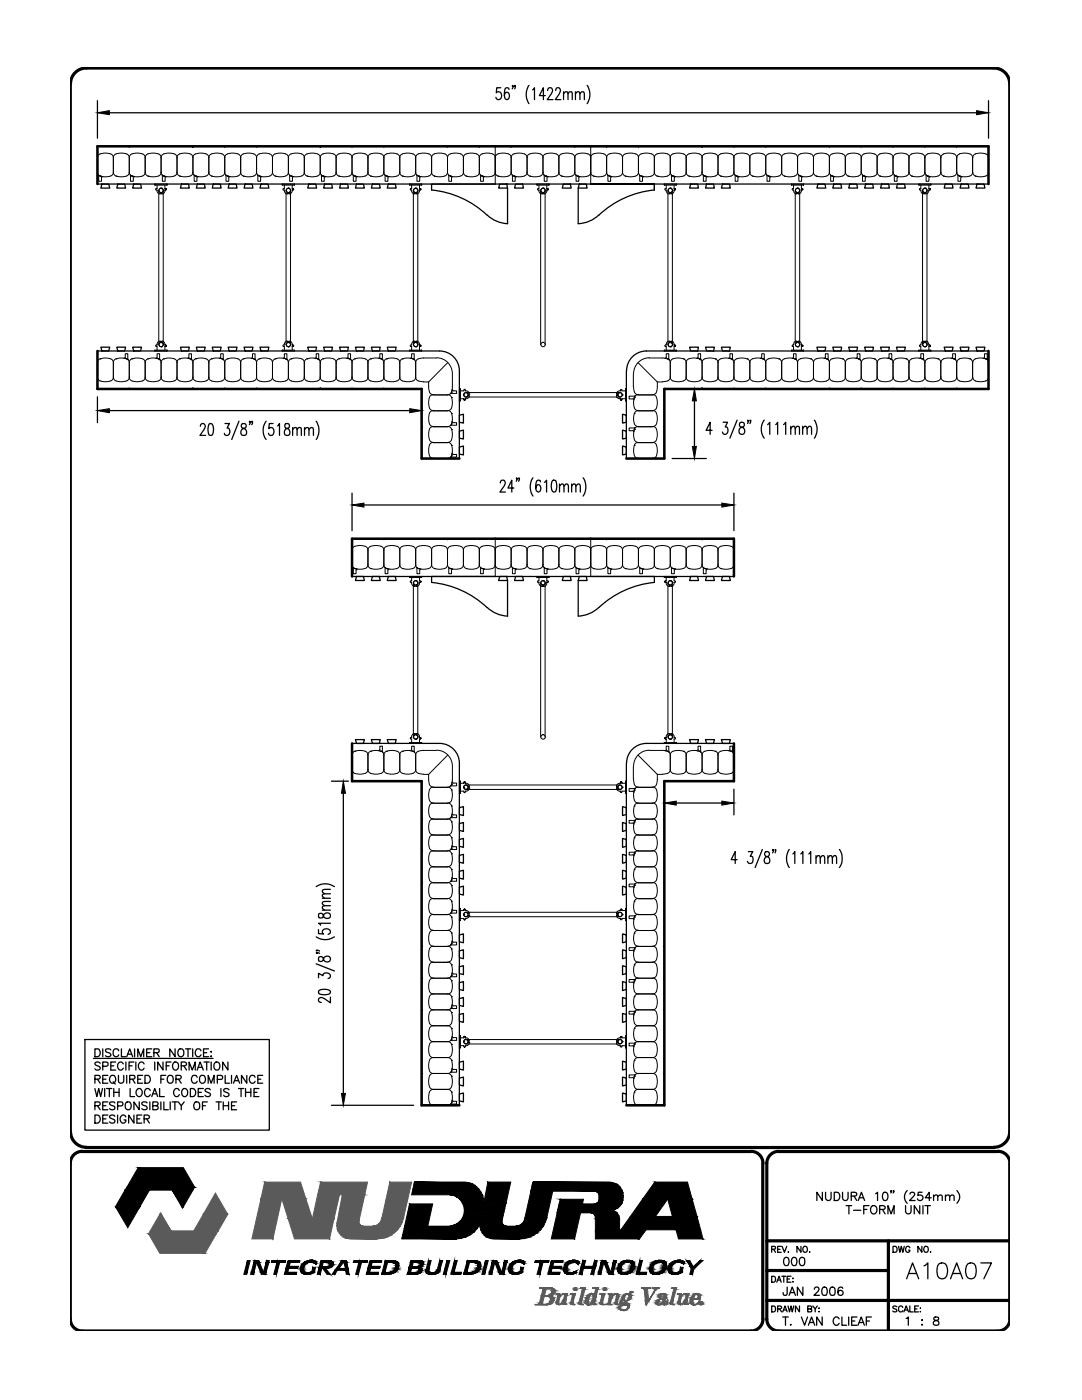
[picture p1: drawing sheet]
<svg xmlns="http://www.w3.org/2000/svg" width="216mm" height="279mm" viewBox="0 0 216 279" stroke-linecap="round" stroke-linejoin="round" font-family="sans-serif">
<!-- layer: LINE9 -->
<g fill="none" stroke="#000" stroke-width=".2">
<path d="M19.4 34.4a.78 .78 0 0 0 .6 .7M20 35.1l-.4-.2 .1 1.3h.5v-.7M20 35.2h.1M20 35.1l1.2 .2 .9-.2M20 35.1l.5 .1M20.5 35.3l-.3 .2M22.1 30.7l-.9-.1h-.8a.92 .92 0 0 0-1 .9v2.9M22.1 30.7a.78 .78 0 0 1 .5 .8M22.1 35.1a.78 .78 0 0 0 .5-.7 .78 .78 0 0 0 .6 .7M22.6 31.5v2.9M23.2 30.7a.78 .78 0 0 0-.6 .8M23.2 35.2h.1"/>
<path d="M23.2 30.7l.8-.1h.8a.92 .92 0 0 1 1 .9M25.7 29.2h.2l-.1 .2zM25.8 31.5v2.9M26.3 35.1a.78 .78 0 0 1-.5-.7 1.1 1.1 0 0 1-1.4 .9l-1.2-.2M26.3 35.1l-.3-.2v1.3h.6v-.7M26.3 35.2h.1M26.3 35.1l.9 .2 .8-.1a.92 .92 0 0 0 1-.8 1.1 1.1 0 0 0 1.3 .9l1.3-.2M26.3 35.1l.5 .1M26.8 35.3l-.2 .2M29 31.5a1.1 1.1 0 0 0-1.4-.9h-.8a.92 .92 0 0 0-1 .9M29 31.5v2.9M29.5 35.2h.1"/>
<path d="M30.9 36.7v.2zM30.9 36.9h2.4M30.9 36.7h2.4M31.3 38l.1 .4 .3 .3M31.3 38h.1M31.3 36.9v.7l-.3 .2 .3 .2M31.6 30.7l-.8-.1h-.9a.92 .92 0 0 0-.9 .9M31.6 30.7a.78 .78 0 0 1 .5 .8M31.6 35.1a.78 .78 0 0 0 .5-.7 .78 .78 0 0 0 .6 .7M31.7 38v30.8M31.7 38.7h.1M31.7 38.7h.3"/>
<path d="M32 38.4a.44 .44 0 0 1-.2-.6 .44 .44 0 0 1 .7 0 .44 .44 0 0 1-.2 .6M32 38.4h.1M32 38.7h.1M32 38.6h.1M32 38.4v.2M32.1 31.5v2.9M32.3 38.4h.1M32.3 38.6v.1M32.3 38.4v.2M32.3 34.9l.1 1.3h.5v-.7M32.4 34.9l.3 .2M32.6 38v30.8"/>
<path d="M32.7 35.2h.1M32.7 35.1l.5 .1M32.9 37.9h.2h-.2M32.9 38l-.2 .6-.4 .1M32.9 38h.1M32.9 36.9v.7h.2M32.9 37.9v.1M33.1 37.6l.1 .2-.1 .1 .1-.1zM33.2 35.3l-.3 .2M33.3 36.7h.1M33.3 36.8v.1zM35.3 31.5v2.9"/>
<path d="M35.3 31.5a1.1 1.1 0 0 0-1.4-.9h-.8a.92 .92 0 0 0-1 .9M35.9 35.2h.1M38.4 29.2l.1 .2 .1-.2-.1 .2-.1-.2h.2zM38.5 31.5v2.9M38.5 31.5a1.1 1.1 0 0 0-1.4-.9h-.8a.92 .92 0 0 0-1 .9M39 35.1a.78 .78 0 0 1-.5-.7 1.1 1.1 0 0 1-1.4 .9l-.8-.1a.92 .92 0 0 1-1-.8 1.1 1.1 0 0 1-1.4 .9l-1.2-.2M39 35.1l-.3-.2v1.3h.6v-.7M39 35.2h.1M39 35.1l.5 .1M39.5 35.3l-.2 .2M41.7 31.5v2.9M41.7 31.5a1.1 1.1 0 0 0-1.4-.9h-.8a.92 .92 0 0 0-1 .9"/>
<path d="M42.2 35.2h.1M44.7 29.2h.2l-.1 .2zM44.8 31.5a1.1 1.1 0 0 0-1.3-.9h-.9a.92 .92 0 0 0-.9 .9M44.8 31.5v2.9M45.4 35.1a.78 .78 0 0 1-.6-.7 1.1 1.1 0 0 1-1.3 .9l-.9-.1a.92 .92 0 0 1-.9-.8 1.1 1.1 0 0 1-1.4 .9l-1.3-.2M45.4 35.1l-.4-.2 .1 1.3h.5v-.7M45.4 35.2h.1M45.4 35.1l.5 .1M45.9 35.3l-.3 .2M48 31.5a1.1 1.1 0 0 0-1.4-.9h-.8a.92 .92 0 0 0-1 .9M48 31.5v2.9M48.6 35.1a.78 .78 0 0 1-.6-.7 1.1 1.1 0 0 1-1.4 .9l-1.2-.2"/>
<path d="M48.6 30.7a.78 .78 0 0 0-.6 .8M48.6 35.2h.1M48.6 30.7l.8-.1h.8a.92 .92 0 0 1 1 .9M51.1 29.2h.2l-.1 .2zM51.2 31.5v2.9M51.7 35.1a.78 .78 0 0 1-.5-.7 1.1 1.1 0 0 1-1.4 .9l-1.2-.2M51.7 35.1l-.3-.2v1.3h.6v-.7M51.7 35.2h.1M51.7 35.1l.9 .2 .8-.1a.92 .92 0 0 0 1-.8 1.1 1.1 0 0 0 1.3 .9l.9-.1a.92 .92 0 0 0 .9-.8 .78 .78 0 0 0 .6 .7l-.3-.2v1.3h.5v-.7M51.7 35.1l.5 .1M52.2 35.3l-.2 .2M54.4 31.5a1.1 1.1 0 0 0-1.4-.9h-.8a.92 .92 0 0 0-1 .9"/>
<path d="M54.4 31.5v2.9M54.9 35.2h.1M56.3 36.7v.2zM56.3 36.9h2.4M56.3 36.7h2.4M56.7 38l.1 .4 .3 .3M56.7 38h.1M56.7 36.9v.7l-.3 .2 .3 .2M57 30.7l-.8-.1h-.9a.92 .92 0 0 0-.9 .9M57 30.7a.78 .78 0 0 1 .5 .8M57.1 38v30.8M57.1 38.7h.1"/>
<path d="M57.1 38.7h.3M57.4 38.4a.44 .44 0 0 1-.2-.6 .44 .44 0 0 1 .7 0 .44 .44 0 0 1-.2 .6M57.4 38.4h.1M57.4 38.7h.1M57.4 38.6h.1M57.4 38.4v.2M57.5 31.5v2.9M57.7 38.4h.1M57.7 38.6v.1M57.7 38.4v.2M58 38v30.8M58.1 30.7a.78 .78 0 0 0-.6 .8"/>
<path d="M58.1 35.2h.1M58.1 30.7l.8-.1h.9a.92 .92 0 0 1 .9 .9M58.3 37.9h.2h-.2M58.3 38l-.2 .6-.4 .1M58.3 38h.1M58.3 36.9v.7h.2M58.3 37.9v.1M58.5 37.6l.1 .2-.1 .1 .1-.1zM58.6 35.3l-.3 .2M58.7 36.7h.1M58.7 36.8v.1zM60.7 31.5v2.9"/>
<path d="M61.3 35.2h.1M63.8 29.2l.1 .2 .1-.2-.1 .2-.1-.2h.2zM63.9 31.5a1.1 1.1 0 0 0-1.4-.9h-.8a.92 .92 0 0 0-1 .9M63.9 31.5v2.9M64.4 35.1a.78 .78 0 0 1-.5-.7 1.1 1.1 0 0 1-1.4 .9l-.8-.1a.92 .92 0 0 1-1-.8 1.1 1.1 0 0 1-1.4 .9l-1.2-.2 .5 .1M64.4 35.1l-.3-.2v1.3h.6v-.7M64.4 35.2h.1M64.4 35.1l1.3 .2 .8-.2M64.4 35.1l.5 .1M64.9 35.3l-.2 .2M66.5 30.7l-.8-.1h-.8a.92 .92 0 0 0-1 .9M66.5 30.7a.78 .78 0 0 1 .6 .8"/>
<path d="M66.5 35.1a.78 .78 0 0 0 .6-.7 .78 .78 0 0 0 .5 .7M67.1 31.5v2.9M67.6 30.7a.78 .78 0 0 0-.5 .8M67.6 35.2h.1M67.6 30.7l.8-.1h.9a.92 .92 0 0 1 .9 .9M70.1 29.2h.2l-.1 .2zM70.2 31.5v2.9M70.8 35.1a.78 .78 0 0 1-.6-.7 1.1 1.1 0 0 1-1.3 .9l-1.3-.2M70.8 35.1l-.4-.2 .1 1.3h.5v-.7M70.8 35.2h.1M70.8 35.1l.8 .2 .9-.1a.92 .92 0 0 0 .9-.8 1.1 1.1 0 0 0 1.4 .9l1.2-.2M70.8 35.1l.5 .1"/>
<path d="M71.3 35.3l-.3 .2M73.4 31.5a1.1 1.1 0 0 0-1.4-.9h-.8a.92 .92 0 0 0-1 .9M73.4 31.5v2.9M74 35.2h.1M76 30.7l-.8-.1h-.8a.92 .92 0 0 0-1 .9M76.1 30.7a.78 .78 0 0 1 .5 .8M76.1 35.1a.78 .78 0 0 0 .5-.7 .78 .78 0 0 0 .5 .7l-.3-.2v1.3h.6v-.7M76.5 29.2h.2l-.1 .2zM76.6 31.5v2.9M77.1 30.7a.78 .78 0 0 0-.5 .8M77.1 35.2h.1M77.1 30.7l.9-.1h.8a.92 .92 0 0 1 1 .9"/>
<path d="M77.6 35.3l-.2 .2M79.8 31.5v2.9M80.3 35.2h.1M81.8 36.7v.2zM81.8 36.9h2.3M81.8 36.7h2.3M82.1 38l.1 .4 .3 .3M82.1 38h.1M82.1 36.9v.7l-.3 .2 .3 .2M82.5 38v30.8M82.5 38.7h.1M82.5 38.7h.3"/>
<path d="M82.8 38.4a.44 .44 0 0 1-.2-.6 .44 .44 0 0 1 .7 0 .44 .44 0 0 1-.2 .6M82.8 38.4h.1M82.8 38.7h.1M82.8 38.6h.1M82.8 38.4v.2M82.9 31.5a1.1 1.1 0 0 0-1.3-.9h-.9a.92 .92 0 0 0-.9 .9M82.9 31.5v2.9M83.1 38.4h.1M83.1 38.6v.1M83.1 38.4v.2M83.4 38v30.8M83.5 35.1a.78 .78 0 0 1-.6-.7 1.1 1.1 0 0 1-1.3 .9l-.9-.1a.92 .92 0 0 1-.9-.8 1.1 1.1 0 0 1-1.4 .9l-1.3-.2 .5 .1"/>
<path d="M83.5 35.1l-.4-.2 .1 1.3h.5v-.7M83.5 35.2h.1M83.5 35.1l1.2 .2 .9-.2M83.5 35.1l.5 .1M83.7 37.9h.2h-.2M83.7 38l-.2 .6-.4 .1M83.7 38h.1M83.7 36.9v.7h.2M83.7 37.9v.1M83.9 37.6l.1 .2-.1 .1 .1-.1zM84 35.3l-.3 .2M84.1 36.7h.1"/>
<path d="M84.1 36.8v.1zM85.6 30.7l-.9-.1h-.8a.92 .92 0 0 0-1 .9M85.6 30.7a.78 .78 0 0 1 .5 .8M85.6 35.1a.78 .78 0 0 0 .5-.7 1.1 1.1 0 0 0 1.4 .9l.8-.1a.92 .92 0 0 0 1-.8 .78 .78 0 0 0 .5 .7M86.1 31.5v2.9M86.7 35.2h.1M89.2 29.2h.2l-.1 .2zM89.3 31.5a1.1 1.1 0 0 0-1.4-.9h-.8a.92 .92 0 0 0-1 .9M89.3 31.5v2.9M89.3 31.5a1.1 1.1 0 0 1 1.4-.9h.8a.92 .92 0 0 1 1 .9M89.8 35.1l-.3-.2v1.3h.6v-.7M89.8 35.2h.1"/>
<path d="M89.8 35.1l.5 .1M90.3 35.3l-.2 .2M92.5 31.5v2.9M92.5 31.5a1.1 1.1 0 0 1 1.3-.9h.9a.92 .92 0 0 1 .9 .9M93 35.2h.1M95.5 29.2h.2l-.1 .2zM95.6 31.5v2.9M95.6 31.5a1.1 1.1 0 0 1 1.4-.9h.9a.92 .92 0 0 1 .9 .9 1.1 1.1 0 0 1 1.4-.9h.8a.92 .92 0 0 1 1 .9M95.8 34.9l.1 1.3h.5v-.7M95.9 34.9l.3 .2M96.2 35.1a.78 .78 0 0 1-.6-.7 1.1 1.1 0 0 1-1.3 .9l-.9-.1a.92 .92 0 0 1-.9-.8 1.1 1.1 0 0 1-1.4 .9l-1.3-.2M96.2 35.2h.1"/>
<path d="M96.2 35.1l.8 .2 .9-.1a.92 .92 0 0 0 .9-.8 1.1 1.1 0 0 0 1.4 .9l.8-.1a.92 .92 0 0 0 1-.8 .78 .78 0 0 0 .5 .7l-.3-.2v1.3h.6v-.7M96.2 35.1l.5 .1M96.7 35.3l-.3 .2M98.8 29.2v7.5M99.4 35.2h.1M101.9 29.2h.2l-.1 .2zM102 31.5v2.9M102.5 30.7a.78 .78 0 0 0-.5 .8M102.5 35.2h.1M102.5 30.7l.9-.1h.8a.92 .92 0 0 1 1 .9M103 35.3l-.2 .2M105.2 31.5v2.9"/>
<path d="M105.2 31.5a1.1 1.1 0 0 1 1.3-.9h.9a.92 .92 0 0 1 .9 .9M105.7 35.2h.1M107.2 36.7v.2zM107.2 36.9h2.3M107.2 36.7h2.3M107.5 38l.1 .4 .3 .3M107.5 38h.1M107.5 36.9v.7l-.3 .2 .3 .2M107.9 38v30.8M107.9 38.7h.1M107.9 38.7h.3M108.2 38.4a.44 .44 0 0 1-.2-.6 .44 .44 0 0 1 .7 0 .44 .44 0 0 1-.2 .6"/>
<path d="M108.2 38.4h.1M108.2 38.7h.1M108.2 38.6h.1M108.2 38.4v.2M108.3 31.5v2.9M108.5 38.4h.1M108.5 38.6v.1M108.5 38.4v.2M108.8 38v30.8M108.9 35.1l-.4-.2 .1 1.3h.5v-.7M108.9 35.1a.78 .78 0 0 1-.6-.7 1.1 1.1 0 0 1-1.3 .9l-.9-.1a.92 .92 0 0 1-.9-.8 1.1 1.1 0 0 1-1.4 .9l-1.3-.2 .5 .1M108.9 35.2h.1"/>
<path d="M108.9 35.1l.5 .1M109.1 37.9h.2h-.2M109.1 38l-.2 .6-.4 .1M109.1 38h.1M109.1 36.9v.7h.2M109.1 37.9v.1M109.3 37.6l.1 .2-.1 .1 .1-.1zM109.4 35.3l-.3 .2M109.5 36.7h.1M109.5 36.8v.1zM111 30.7l-.9-.1h-.8a.92 .92 0 0 0-1 .9M111 30.7a.78 .78 0 0 1 .5 .8"/>
<path d="M111.5 31.5v2.9M112.1 30.7a.78 .78 0 0 0-.6 .8M112.1 35.1a.78 .78 0 0 1-.6-.7 1.1 1.1 0 0 1-1.4 .9l-1.2-.2M112.1 35.2h.1M112.1 30.7l.8-.1h.8a.92 .92 0 0 1 1 .9M114.6 29.2h.2l-.1 .2zM114.7 31.5v2.9M115.2 35.1a.78 .78 0 0 1-.5-.7 1.1 1.1 0 0 1-1.4 .9l-1.2-.2M115.2 35.1l-.3-.2v1.3h.6v-.7M115.2 35.2h.1M115.2 35.1l.9 .2 .8-.1a.92 .92 0 0 0 1-.8 1.1 1.1 0 0 0 1.3 .9l1.3-.2M115.2 35.1l.5 .1"/>
<path d="M115.7 35.3l-.2 .2M117.9 29.2v7.5M118.4 35.2h.1M120.5 30.7l-.8-.1h-.9a.92 .92 0 0 0-.9 .9 1.1 1.1 0 0 0-1.4-.9h-.8a.92 .92 0 0 0-1 .9M120.5 35.1a.78 .78 0 0 0 .5-.7 .78 .78 0 0 0 .6 .7l-.3-.2v1.3h.5v-.7M120.5 30.7a.78 .78 0 0 1 .5 .8M120.9 29.2h.2l-.1 .2zM121 31.5v2.9M121.6 30.7a.78 .78 0 0 0-.6 .8M121.6 35.2h.1M121.6 30.7l.8-.1h.9a.92 .92 0 0 1 .9 .9M122.1 35.3l-.3 .2"/>
<path d="M124.2 31.5v2.9M124.2 31.5a1.1 1.1 0 0 1 1.4-.9h.8a.92 .92 0 0 1 1 .9M124.8 35.2h.1M127.3 29.2h.2l-.1 .2zM127.4 31.5v2.9M127.9 35.1a.78 .78 0 0 1-.5-.7 1.1 1.1 0 0 1-1.4 .9l-.8-.1a.92 .92 0 0 1-1-.8 1.1 1.1 0 0 1-1.4 .9l-1.2-.2 .5 .1M127.9 35.1l-.3-.2v1.3h.6v-.7M127.9 35.2h.1M127.9 35.1l1.3 .2 .8-.2M127.9 35.1l.5 .1M128.4 35.3l-.2 .2M130 30.7l-.8-.1h-.8a.92 .92 0 0 0-1 .9"/>
<path d="M130 35.1a.78 .78 0 0 0 .6-.7 .78 .78 0 0 0 .5 .7M130 30.7a.78 .78 0 0 1 .6 .8M130.6 31.5v2.9M131.1 30.7a.78 .78 0 0 0-.5 .8M131.1 35.2h.1M131.1 30.7l.8-.1h.9a.92 .92 0 0 1 .9 .9M132.6 36.7v.2zM132.6 36.9h2.3M132.6 36.7h2.3M132.9 38l.1 .4 .3 .3M132.9 38h.1M132.9 36.9v.7l-.3 .2 .3 .2"/>
<path d="M133.3 38v30.8M133.3 38.7h.1M133.3 38.7h.3M133.6 38.4a.44 .44 0 0 1-.2-.6 .44 .44 0 0 1 .7 0 .44 .44 0 0 1-.2 .6M133.6 38.4h.1M133.6 38.7h.1M133.6 38.6h.1M133.6 38.4v.2M133.7 31.5v2.9M133.7 31.5a1.1 1.1 0 0 1 1.4-.9h.9a.92 .92 0 0 1 .9 .9M133.9 38.4h.1M133.9 38.7h.1"/>
<path d="M133.9 38.4v.2M133.9 38.6v.1M134.2 38v30.8M134.3 35.1a.78 .78 0 0 1-.6-.7 1.1 1.1 0 0 1-1.3 .9l-1.3-.2M134.3 35.1l-.4-.2 .1 1.3h.5v-.7M134.3 35.2h.1M134.3 35.1l.8 .2 .9-.1a.92 .92 0 0 0 .9-.8 1.1 1.1 0 0 0 1.4 .9l1.2-.2M134.3 35.1l.5 .1M134.5 37.9h.2h-.2M134.5 38l-.2 .6-.4 .1M134.5 38h.1M134.5 36.9v.7h.2"/>
<path d="M134.5 37.9v.1M134.7 37.6l.1 .2-.1 .1 .1-.1zM134.8 35.3l-.3 .2M134.9 36.7h.1M134.9 36.8v.1zM136.9 31.5v2.9M137.5 35.2h.1M139.5 30.7l-.8-.1h-.8a.92 .92 0 0 0-1 .9M139.6 35.1a.78 .78 0 0 0 .5-.7 .78 .78 0 0 0 .5 .7M139.6 30.7a.78 .78 0 0 1 .5 .8M140 29.2h.2l-.1 .2zM140.1 31.5v2.9"/>
<path d="M140.1 31.5a1.1 1.1 0 0 1 1.4-.9h.8a.92 .92 0 0 1 1 .9M140.3 34.9v1.3h.6v-.7M140.3 34.9l.3 .2M140.6 35.2h.1M140.6 35.1l.5 .1M141.1 35.3l-.2 .2M143.3 31.5v2.9M143.3 31.5a1.1 1.1 0 0 1 1.3-.9h.9a.92 .92 0 0 1 .9 .9M143.8 35.2h.1M146.3 29.2h.2l-.1 .2zM146.4 31.5v2.9M146.4 31.5a1.1 1.1 0 0 1 1.4-.9h.9a.92 .92 0 0 1 .9 .9"/>
<path d="M147 35.1a.78 .78 0 0 1-.6-.7 1.1 1.1 0 0 1-1.3 .9l-.9-.1a.92 .92 0 0 1-.9-.8 1.1 1.1 0 0 1-1.4 .9l-1.3-.2M147 35.1l-.4-.2 .1 1.3h.5v-.7M147 35.2h.1M147 35.1l.5 .1M147.5 35.3l-.3 .2M149.6 31.5v2.9M149.6 31.5a1.1 1.1 0 0 1 1.4-.9h.8a.92 .92 0 0 1 1 .9M150.2 35.2h.1M152.7 29.2h.2l-.1 .2zM152.8 31.5v2.9M152.8 31.5a1.1 1.1 0 0 1 1.4-.9h.8a.92 .92 0 0 1 1 .9M153.3 35.1a.78 .78 0 0 1-.5-.7 1.1 1.1 0 0 1-1.4 .9l-.8-.1a.92 .92 0 0 1-1-.8 1.1 1.1 0 0 1-1.4 .9l-1.2-.2"/>
<path d="M153.3 35.1l-.3-.2v1.3h.6v-.7M153.3 35.2h.1M153.3 35.1l.5 .1M153.8 35.3l-.2 .2M156 31.5v2.9M156.5 35.1a.78 .78 0 0 1-.5-.7 1.1 1.1 0 0 1-1.4 .9l-1.3-.2M156.5 30.7a.78 .78 0 0 0-.5 .8M156.5 35.2h.1M156.5 30.7l.8-.1h.9a.92 .92 0 0 1 .9 .9M158 36.7v.2zM158 36.9h2.3M158 36.7h2.3"/>
<path d="M158.3 38l.1 .4 .3 .3M158.3 38h.1M158.3 36.9v.7l-.3 .2 .3 .2M158.7 38v30.8M158.7 38.7h.1M158.7 38.7h.3M159 38.4a.44 .44 0 0 1-.2-.6 .44 .44 0 0 1 .7 0 .44 .44 0 0 1-.2 .6M159 38.4h.1M159 38.7h.1M159 38.6h.1M159 38.4v.2M159.1 31.5v2.9"/>
<path d="M159.1 31.5a1.1 1.1 0 0 1 1.4-.9h.9a.92 .92 0 0 1 .9 .9M159.3 38.4h.1M159.3 38.6v.1M159.3 38.4v.2M159.6 38v30.8M159.7 35.1a.78 .78 0 0 1-.6-.7 1.1 1.1 0 0 1-1.3 .9l-1.3-.2M159.7 35.1l-.4-.2 .1 1.3h.5v-.7M159.7 35.2h.1M159.7 35.1l.5 .1M159.7 35.1l.8 .2 .9-.1a.92 .92 0 0 0 .9-.8 1.1 1.1 0 0 0 1.4 .9l.8-.1a.92 .92 0 0 0 1-.8 .78 .78 0 0 0 .5 .7l-.3-.2v1.3h.6v-.7M159.9 37.9h.2h-.2M159.9 38l-.2 .6-.4 .1"/>
<path d="M159.9 38h.1M159.9 36.9v.7h.2M159.9 37.9v.1M160.1 37.6l.1 .2-.1 .1 .1-.1zM160.2 35.3l-.3 .2M160.3 36.7h.1M160.3 36.8v.1zM162.3 31.5v2.9M162.9 35.2h.1M164.9 30.7l-.8-.1h-.8a.92 .92 0 0 0-1 .9M165 30.7a.78 .78 0 0 1 .5 .8M165.4 29.2h.2l-.1 .2z"/>
<path d="M165.5 31.5v2.9M166 30.7a.78 .78 0 0 0-.5 .8M166 35.2h.1M166 30.7l.9-.1h.8a.92 .92 0 0 1 1 .9v2.9M166.5 35.3l-.2 .2M168.7 34.4a1.1 1.1 0 0 1-1.4 .9l-1.3-.2 .5 .1M168.7 34.4a.78 .78 0 0 0 .6 .7M169.2 35.2h.1M169.2 30.7l.8-.1h.9a.92 .92 0 0 1 .9 .9v2.9M169.3 30.7a.78 .78 0 0 0-.6 .8M171.7 29.2h.2l-.1 .2zM171.8 34.4a1.1 1.1 0 0 1-1.3 .9l-1.3-.2"/>
<path d="M171.9 34.4a.78 .78 0 0 0 .5 .7l-.3-.2M172 34.9l.1 1.3h.5v-.7M172.4 35.2h.1M172.4 30.7a.78 .78 0 0 0-.5 .8M172.9 35.3l-.3 .2M174.5 30.7l-.9-.1-1.2 .1M174.5 35.1l-.9 .2-1.2-.2 .5 .1M174.5 30.7a.78 .78 0 0 1 .5 .8M175 31.5v2.9M175.1 31.5v-.3a2.13 2.13 0 0 1 2.8-.4l.3 .7v2.9M175.6 35.2h.1M178.1 29.2h.2l-.1 .2z"/>
<path d="M178.2 34.4a1.1 1.1 0 0 1-1.4 .9l-.8-.1a1 1 0 0 1-1-.8 .78 .78 0 0 1-.5 .7M178.2 34.4a.78 .78 0 0 0 .6 .7l-.4-.2M178.4 34.9v1.3h.6v-.7M178.7 35.2h.1M178.7 30.7l.9-.1h.8a.92 .92 0 0 1 1 .9v2.9M178.8 30.7a.78 .78 0 0 0-.6 .8M179.3 35.3l-.3 .2M181.4 34.4a1.1 1.1 0 0 1-1.4 .9l-1.3-.2 .5 .1M181.4 34.4a.78 .78 0 0 0 .6 .7M181.9 35.2h.1M181.9 35.1l1.3 .2 .8-.2M182 30.7a.78 .78 0 0 0-.6 .8"/>
<path d="M183.4 36.7v.2zM183.4 36.9h2.3M183.4 36.7h2.3M183.7 38l.1 .4 .3 .3M183.7 38h.1M183.7 36.9v.7l-.3 .2 .3 .2M184 30.7l-.8-.1-1.3 .1M184 30.7a.78 .78 0 0 1 .5 .8v2.9M184.1 38v30.8M184.1 38.7h.1M184.1 38.7h.3M184.4 38.4a.44 .44 0 0 1-.2-.6 .44 .44 0 0 1 .7 0 .44 .44 0 0 1-.2 .6"/>
<path d="M184.4 38.4h.1M184.4 38.7h.1M184.4 38.6h.1M184.4 38.4v.2M184.4 29.2h.2l-.1 .2zM184.5 34.4a.78 .78 0 0 1-.5 .7M184.6 31.5v-.3a2.13 2.13 0 0 1 2.8-.4l.3 .7v2.9M184.6 34.4a.78 .78 0 0 0 .5 .7M184.7 38.4h.1M184.7 38.6v.1M184.7 38.4v.2M185 38v30.8"/>
<path d="M185.1 35.2h.1M185.1 35.1l.5 .1M185.1 35.1l-.4-.2 .1 1.3h.5v-.7M185.3 37.9h.2h-.2M185.3 38l-.2 .6-.4 .1M185.3 38h.1M185.3 36.9v.7h.2M185.3 37.9v.1M185.5 37.6l.1 .2-.1 .1 .1-.1zM185.6 35.3l-.2 .2M185.7 36.7h.1M185.7 36.8v.1z"/>
<path d="M187.7 34.4a1.1 1.1 0 0 1-1.4 .9l-1.2-.2M187.8 34.4a.78 .78 0 0 0 .5 .7M188.3 35.2h.1M188.3 30.7l.8-.1h.8a.92 .92 0 0 1 1 .9v2.9M188.3 30.7a.78 .78 0 0 0-.5 .8M190.8 29.2h.2l-.1 .2zM190.9 34.4a1.1 1.1 0 0 1-1.4 .9l-1.2-.2M190.9 34.4a.78 .78 0 0 0 .6 .7M191.1 34.9v1.3h.6v-.7M191.1 34.9l.4 .2M191.4 35.2h.1M191.4 35.1l.5 .1"/>
<path d="M191.4 35.1l1.3 .2 .8-.2M192 35.3l-.3 .2M193.5 30.7a2.1 2.1 0 0 0-2.5 .5l-.1 .3M193.5 30.7a.78 .78 0 0 1 .6 .8v2.9M194.1 34.4a.78 .78 0 0 1-.6 .7M194.1 34.4a.78 .78 0 0 0 .6 .7M194.6 35.2h.1M194.6 30.7l.8-.1h.9a.92 .92 0 0 1 .9 .9v2.9M194.7 30.7a.78 .78 0 0 0-.6 .8M197.2 34.4a1.1 1.1 0 0 1-1.3 .9l-1.3-.2M19.4 72.4v2.9a1.1 1.1 0 0 0 1.4 .9l1.3-.2M20 71.6a.78 .78 0 0 0-.6 .8"/>
<path d="M20 71.6h.1M22.1 71.6l-.9-.1-1.2 .1M22.1 71.6a.78 .78 0 0 1 .5 .8 .78 .78 0 0 1 .6-.8M22.6 75.3a.78 .78 0 0 0 .6 .7M22.6 75.3a.78 .78 0 0 1-.5 .7M22.6 72.4v2.9M23.2 71.6h.1M24.8 71.5l.4 .1-.8-.1-1.2 .1M25 71.3v-.7h.5v1.1M25 71.3l-.2 .2M25.2 71.6h.1M25.3 71.6a.78 .78 0 0 1 .5 .8 .78 .78 0 0 1 .5-.8"/>
<path d="M25.3 71.6l.3 .2M25.5 71.7l.1 .1M25.8 75.3a1.1 1.1 0 0 1-1.4 .9l-1.2-.2M25.8 75.3a1.1 1.1 0 0 0 1.4 .9l.8-.1a.92 .92 0 0 0 1-.8M25.8 77.4l.1 .2h-.2zM25.8 72.4v2.9M26.3 71.6h.1M28.4 71.6l-.8-.1-1.3 .1M28.4 71.6a.78 .78 0 0 1 .6 .8 .78 .78 0 0 1 .5-.8M29 75.3a1.1 1.1 0 0 0 1.3 .9l1.3-.2M29 72.4v2.9M29.5 71.6h.1"/>
<path d="M30.9 69.9v.1zM30.9 69.9h2.4M30.9 70h2.4M31.3 71.3l-.2 .2 .5 .1-.8-.1-1.3 .1M31.3 71.3v-.7h.5v1.1M31.3 68.8h.1M31.3 68.8l-.3 .2 .3 .2v.7M31.6 71.6h.1M31.7 68.1l-.3 .3-.1 .4M31.7 68.1h.1M31.7 68.1h.3M31.9 71.7v.1"/>
<path d="M32 68.4a.42 .42 0 0 0-.2 .6 .42 .42 0 0 0 .7 0 .42 .42 0 0 0-.2-.6M32 68.4h.1M32 68.1h.1M32 68.1v.3M32.1 75.3a1.1 1.1 0 0 0 1.4 .9l.9-.1a.92 .92 0 0 0 .9-.8M32.1 72.4v2.9M32.1 75.3a.78 .78 0 0 1-.5 .7M32.3 68.4h.1M32.3 68.1v.3M32.3 68.1a.58 .58 0 0 1 .6 .7M32.3 68.1h.1M32.7 71.6a.78 .78 0 0 0-.6 .8 .78 .78 0 0 0-.5-.8l.3 .2"/>
<path d="M32.7 71.6h.1M32.9 68.9h.2h-.2M32.9 68.8h.1M32.9 68.8v.1M33.1 68.9l.1 .1-.1 .2 .1-.2zM33.1 69.2h-.2v.7M33.3 69.9v.1zM34.8 71.6l-.9-.1-1.2 .1M34.8 71.6a.78 .78 0 0 1 .5 .8 .78 .78 0 0 1 .6-.8M35.3 75.3a1.1 1.1 0 0 0 1.4 .9l.8-.1a.92 .92 0 0 0 1-.8M35.3 72.4v2.9M35.9 71.6h.1"/>
<path d="M37.7 71.3l-.2 .2 .4 .1-.8-.1-1.2 .1M37.7 71.3v-.7h.5v1.1M37.9 71.6h.1M38 71.6a.78 .78 0 0 1 .5 .8 .78 .78 0 0 1 .5-.8M38 71.6l.3 .2M38.2 71.7l.1 .1M38.5 75.3a1.1 1.1 0 0 0 1.4 .9l.8-.1a.92 .92 0 0 0 1-.8M38.5 77.4l.1 .2-.1-.2-.1 .2h.2h-.2zM38.5 72.4v2.9M39 71.6h.1M41.1 71.6l-.8-.1-1.3 .1M41.1 71.6a.78 .78 0 0 1 .6 .8 .78 .78 0 0 1 .5-.8"/>
<path d="M41.7 75.3a1.1 1.1 0 0 0 1.3 .9l.9-.1a.92 .92 0 0 0 .9-.8M41.7 72.4v2.9M42.2 71.6h.1M44 71.3l-.2 .2 .5 .1-.8-.1-1.3 .1M44 71.3v-.7h.5v1.1M44.3 71.6h.1M44.3 71.6a.78 .78 0 0 1 .5 .8 .78 .78 0 0 1 .6-.8M44.3 71.6l.3 .2M44.6 71.7v.1M44.8 75.3a1.1 1.1 0 0 0 1.4 .9l.9-.1a.92 .92 0 0 0 .9-.8M44.8 77.4l.1 .2h-.2zM44.8 72.4v2.9"/>
<path d="M45.4 71.6h.1M47.5 71.6l-.9-.1-1.2 .1M47.5 71.6a.78 .78 0 0 1 .5 .8 .78 .78 0 0 1 .6-.8M48 75.3a.78 .78 0 0 0 .6 .7M48 72.4v2.9M48.6 71.6h.1M50.2 71.5l.4 .1-.8-.1-1.2 .1M50.4 71.3l-.2 .2M50.4 71.3v-.7h.5v1.1M50.6 71.6h.1M50.7 71.6a.78 .78 0 0 1 .5 .8 .78 .78 0 0 1 .5-.8M50.7 71.6l.3 .2"/>
<path d="M50.9 71.7l.1 .1M51.2 75.3a1.1 1.1 0 0 1-1.4 .9l-1.2-.2M51.2 75.3a1.1 1.1 0 0 0 1.4 .9l.8-.1a.92 .92 0 0 0 1-.8M51.2 77.4l.1 .2h-.2zM51.2 72.4v2.9M51.7 71.6h.1M53.8 71.6l-.8-.1-1.3 .1M53.8 71.6a.78 .78 0 0 1 .6 .8 .78 .78 0 0 1 .5-.8M54.4 75.3a1.1 1.1 0 0 0 1.3 .9l.9-.1a.92 .92 0 0 0 .9-.8M54.4 72.4v2.9M54.9 71.6h.1M56.3 69.9v.1z"/>
<path d="M56.3 69.9h2.4M56.3 70h2.4M56.7 71.3v-.7h.5l.1 1.2M56.7 68.8h.1M56.7 68.8l-.3 .2 .3 .2v.7M56.7 71.3l-.2 .2 .5 .1-.8-.1-1.3 .1M57 71.6h.1M57 71.6a.78 .78 0 0 1 .5 .8 .78 .78 0 0 1 .6-.8M57 71.6l.3 .2M57.1 68.1l-.3 .3-.1 .4M57.1 68.1h.1M57.1 68.1h.3"/>
<path d="M57.4 68.4a.42 .42 0 0 0-.2 .6 .42 .42 0 0 0 .7 0 .42 .42 0 0 0-.2-.6M57.4 68.4h.1M57.4 68.1h.1M57.4 68.1v.3M57.5 75.3a.78 .78 0 0 0 .6 .7M57.5 72.4v2.9M57.7 68.4h.1M57.7 68.1v.3M57.7 68.1a.58 .58 0 0 1 .6 .7M57.7 68.1h.1M58.1 71.6h.1M58.3 68.9h.2h-.2"/>
<path d="M58.3 68.8h.1M58.3 68.8v.1M58.5 68.9l.1 .1-.1 .2 .1-.2zM58.5 69.2h-.2v.7M58.7 69.9v.1zM60.2 71.6l-.9-.1-1.2 .1M60.2 71.6a.78 .78 0 0 1 .5 .8 .78 .78 0 0 1 .6-.8M60.7 75.3a1.1 1.1 0 0 1-1.4 .9l-1.2-.2M60.7 75.3a1.1 1.1 0 0 0 1.4 .9l.8-.1a.92 .92 0 0 0 1-.8M60.7 72.4v2.9M61.3 71.6h.1M63.1 71.3v-.7h.5v1.1"/>
<path d="M63.1 71.3l-.2 .2 .4 .1-.8-.1-1.2 .1M63.3 71.6h.1M63.4 71.6a.78 .78 0 0 1 .5 .8 .78 .78 0 0 1 .5-.8M63.4 71.6l.3 .2M63.6 71.7l.1 .1M63.9 77.4l.1 .2-.1-.2-.1 .2h.2h-.2zM63.9 72.4v2.9M63.9 75.3a1.1 1.1 0 0 0 1.4 .9l1.2-.2M64.4 71.6h.1M66.5 71.6l-.8-.1-1.3 .1M66.5 71.6a.78 .78 0 0 1 .6 .8 .78 .78 0 0 1 .5-.8M67.1 75.3a.78 .78 0 0 1-.6 .7"/>
<path d="M67.1 72.4v2.9M67.1 75.3a.78 .78 0 0 0 .5 .7M67.6 71.6h.1M69.2 71.5l.5 .1-.8-.1-1.3 .1M69.4 71.3v-.7h.5v1.1M69.4 71.3l-.2 .2M69.7 71.6h.1M69.7 71.6a.78 .78 0 0 1 .5 .8 .78 .78 0 0 1 .6-.8M69.7 71.6l.3 .2M70 71.7v.1M70.2 75.3a1.1 1.1 0 0 1-1.3 .9l-1.3-.2M70.2 77.4l.1 .2h-.2z"/>
<path d="M70.2 72.4v2.9M70.2 75.3a1.1 1.1 0 0 0 1.4 .9l.9-.1a.92 .92 0 0 0 .9-.8M70.8 71.6h.1M72.9 71.6l-.9-.1-1.2 .1M72.9 71.6a.78 .78 0 0 1 .5 .8 .78 .78 0 0 1 .6-.8M73.4 72.4v2.9M73.4 75.3a1.1 1.1 0 0 0 1.4 .9l1.2-.2M74 71.6h.1M75.8 71.3v-.7h.5l.1 1.2M75.8 71.3l-.2 .2 .4 .1-.8-.1-1.2 .1M76 71.6h.1M76.6 75.3a.78 .78 0 0 1-.5 .7"/>
<path d="M76.6 77.4l.1 .2h-.2zM76.6 72.4v2.9M76.6 75.3a.78 .78 0 0 0 .5 .7M77.1 71.6a.78 .78 0 0 0-.5 .8 .78 .78 0 0 0-.5-.8l.3 .2M77.1 71.6h.1M79.2 71.6l-.8-.1-1.3 .1M79.2 71.6a.78 .78 0 0 1 .6 .8 .78 .78 0 0 1 .5-.8M79.8 75.3a1.1 1.1 0 0 1-1.4 .9l-1.3-.2M79.8 72.4v2.9M79.8 75.3a1.1 1.1 0 0 0 1.3 .9l.9-.1a.92 .92 0 0 0 .9-.8M80.3 71.6h.1M81.8 69.9v.1z"/>
<path d="M81.8 69.9h2.3M81.8 70h2.3M82.1 71.3l-.2 .2 .5 .1-.8-.1-1.3 .1M82.1 71.3v-.7h.5v1.1M82.1 68.8h.1M82.1 68.8l-.3 .2 .3 .2v.7M82.4 71.6h.1M82.4 71.6l.3 .2M82.4 71.6a.78 .78 0 0 1 .5 .8 .78 .78 0 0 1 .6-.8M82.5 68.1l-.3 .3-.1 .4M82.5 68.1h.1M82.5 68.1h.3"/>
<path d="M82.7 71.7v.1M82.8 68.4a.42 .42 0 0 0-.2 .6 .42 .42 0 0 0 .7 0 .42 .42 0 0 0-.2-.6M82.8 68.4h.1M82.8 68.1h.1M82.8 68.1v.3M82.9 72.4v2.9M82.9 75.3a1.3 1.3 0 0 0 1.6 .9M83.1 68.4h.1M83.1 68.1v.3M83.1 68.1a.58 .58 0 0 1 .6 .7M83.1 68.1h.1M83.7 68.9h.2h-.2"/>
<path d="M83.7 68.8h.1M83.7 68.8v.1M83.9 68.9l.1 .1-.1 .2 .1-.2zM83.9 69.2h-.2v.7M84.1 69.9v.1zM84.5 71.4h2.6M84.5 76.2h1M84.5 71.4l-1 .2M85.5 76.2v1M85.5 77.2a1.29 1.29 0 0 0 .9 1.6 1.1 1.1 0 0 0-.9 1.3l.1 .9a.92 .92 0 0 0 .8 .9 1.1 1.1 0 0 0-.9 1.4l.1 .9a.92 .92 0 0 0 .8 .9 1.1 1.1 0 0 0-.9 1.4l.1 .8a.92 .92 0 0 0 .8 1 1.1 1.1 0 0 0-.9 1.4l.1 .8a.92 .92 0 0 0 .8 1M86.4 78.8h2.9M87.1 71.4a3.2 3.2 0 0 1 3.2 3.2"/>
<path d="M89.3 72.4l-3.8 3.8M90.1 79.4h.1M90.1 78.3h.1M90.1 78.2a.78 .78 0 0 1-.7 .6 1.1 1.1 0 0 1 .9 1.3l-.1 .9a.92 .92 0 0 1-.8 .9 1.1 1.1 0 0 1 .9 1.4l-.2 1.3M90.1 78.2l-.2 .4 .1-.1M90.2 77.7l-.1 .5M90.3 74.6v2.6M90.3 77.2l-.2 1M90.3 77.7l.2 .3M90.4 78h.7v.5h-1.1M91.7 80h.2zM91.7 77.6h.2z"/>
<path d="M91.7 77.6v2.4M91.9 79.6h.7v.1M91.9 77.6v2.4M92.7 79.9l-.1-.2 .1 .2 .2-.2-.2 .2M92.7 77.7l-.1 .3h-.7M92.7 77.7l.2 .3M92.9 79.6v.1v-.1M92.9 79.6h.1M92.9 78l.4 .1 .3 .3M92.9 78h.1M92.9 78.3h30.8M92.9 79.2h30.8"/>
<path d="M93.4 78.6a.44 .44 0 0 0-.7-.2 .44 .44 0 0 0 0 .7 .44 .44 0 0 0 .7-.2M93.4 78.6h.1M93.4 78.9h.1M93.4 78.9h.2M93.4 78.6h.2M93.6 78.6h.1M93.6 78.9v.1M93.6 79l-.1 .4-.6 .2M93.6 78.4h.1M93.6 78.4v.2M123 79a.58 .58 0 0 0 .7 .6M123 78.6h.1"/>
<path d="M123 78.4h.1M123 78.4v.2M123.1 78.9l-.1 .1M123.1 78.6h.1M123.1 78.9h.2M123.1 78.6h.2M123.3 78.6a.42 .42 0 0 1 .7-.1 .42 .42 0 0 1 0 .6 .42 .42 0 0 1-.7-.2M123.3 78.6h.1M123.3 78.9h.1M123.7 78l-.4 .1-.3 .3M123.7 79.6h.1M123.7 78h.1"/>
<path d="M123.7 78l.3-.3 .1 .3h.7M123.8 79.6v.1v-.1M123.8 79.7l.2 .2 .1-.2-.1 .2zM124.8 80h.2zM124.8 77.6h.2zM124.8 79.6h-.7v.1M124.8 77.6v2.4M125 77.6v2.4M126.4 74.6v2.6M126.4 77.2a1.3 1.3 0 0 0 .9 1.6 .78 .78 0 0 0-.7 .5M126.5 79.4h.1M126.6 79.3l-.1 .5-.2-.2"/>
<path d="M126.6 79.3l-.2 .8 .1 .9a.92 .92 0 0 0 .8 .9 1.1 1.1 0 0 0-.9 1.4l.1 .9a.92 .92 0 0 0 .8 .9 .78 .78 0 0 0-.7 .6M126.6 79.1h-1.1v.5h.8M126.7 79h.1l-.2 .3M127.3 78.8h2.9M127.3 72.4l3.9 3.8M129.6 71.4l2.8 .1 .8 .1-.5-.1M129.6 71.4a3.2 3.2 0 0 0-3.2 3.2M131.2 77.2a1.29 1.29 0 0 1-.9 1.6 1.1 1.1 0 0 1 .9 1.3l-.1 .9a.92 .92 0 0 1-.8 .9 1.1 1.1 0 0 1 .9 1.4l-.1 .9a.92 .92 0 0 1-.8 .9 1.1 1.1 0 0 1 .9 1.4l-.1 .8a.92 .92 0 0 1-.8 1 1.1 1.1 0 0 1 .9 1.4l-.1 .8a.92 .92 0 0 1-.8 1h-3M131.2 76.2v1M131.2 76.2h.9M132.6 69.9v.1zM132.6 69.9h2.3"/>
<path d="M132.6 70h2.3M132.9 71.3l-.2 .2M132.9 71.3v-.7h.5v1.1M132.9 68.8h.1M132.9 68.8l-.3 .2 .3 .2v.7M133.2 71.6h.1M133.2 71.6l.3 .2M133.2 71.6a.78 .78 0 0 1 .5 .8 .78 .78 0 0 1 .6-.8M133.3 68.1l-.3 .3-.1 .4M133.3 68.1h.1M133.3 68.1h.3M133.5 71.7v.1"/>
<path d="M133.6 68.4a.42 .42 0 0 0-.2 .6 .42 .42 0 0 0 .7 0 .42 .42 0 0 0-.2-.6M133.6 68.4h.1M133.6 68.1h.1M133.6 68.1v.3M133.7 72.4v2.9M133.7 75.3a1.3 1.3 0 0 1-1.5 .9M133.7 75.3a1.1 1.1 0 0 0 1.4 .9l.9-.1a.92 .92 0 0 0 .9-.8M133.9 68.4h.1M133.9 68.1v.3M133.9 68.1a.58 .58 0 0 1 .6 .7M133.9 68.1h.1M134.5 68.9h.2h-.2"/>
<path d="M134.5 68.8h.1M134.5 68.8v.1M134.7 68.9l.1 .1-.1 .2 .1-.2zM134.7 69.2h-.2v.7M134.9 69.9v.1zM136.4 71.6l-.9-.1-1.2 .1M136.4 71.6h.1M136.4 71.6a.78 .78 0 0 1 .5 .8 .78 .78 0 0 1 .6-.8M136.9 72.4v2.9M136.9 75.3a1.1 1.1 0 0 0 1.4 .9l1.2-.2M139.3 71.3l-.2 .2 .4 .1-.8-.1-1.2 .1M139.3 71.3v-.7h.5v1.1"/>
<path d="M139.5 71.6h.1M139.8 71.7l.1 .1M140.1 77.4l.1 .2-.1-.2-.1 .2h.2h-.2zM140.1 72.4v2.9M140.1 75.3a.78 .78 0 0 1-.5 .7M140.1 75.3a1.1 1.1 0 0 0 1.4 .9l.8-.1a.92 .92 0 0 0 1-.8M140.6 71.6a.78 .78 0 0 0-.5 .8 .78 .78 0 0 0-.5-.8l.3 .2M142.7 71.6l-.8-.1-1.3 .1M142.7 71.6h.1M142.7 71.6a.78 .78 0 0 1 .6 .8 .78 .78 0 0 1 .5-.8M143.3 72.4v2.9M143.3 75.3a1.1 1.1 0 0 0 1.3 .9l.9-.1a.92 .92 0 0 0 .9-.8"/>
<path d="M145.6 71.3l-.2 .2 .5 .1-.8-.1-1.3 .1M145.6 71.3v-.7h.5v1.1M145.9 71.6h.1M145.9 71.6l.3 .2M145.9 71.6a.78 .78 0 0 1 .5 .8 .78 .78 0 0 1 .6-.8M146.2 71.7v.1M146.4 77.4l.1 .2h-.2zM146.4 72.4v2.9M146.4 75.3a1.1 1.1 0 0 0 1.4 .9l.9-.1a.92 .92 0 0 0 .9-.8M149.1 71.6l-.9-.1-1.2 .1M149.1 71.6h.1M149.1 71.6a.78 .78 0 0 1 .5 .8 .78 .78 0 0 1 .6-.8"/>
<path d="M149.6 72.4v2.9M149.6 75.3a1.1 1.1 0 0 0 1.4 .9l.8-.1a.92 .92 0 0 0 1-.8M152 71.3l-.2 .2 .4 .1-.8-.1-1.2 .1M152 71.3v-.7h.5v1.1M152.2 71.6h.1M152.3 71.6a.78 .78 0 0 1 .5 .8 .78 .78 0 0 1 .5-.8M152.3 71.6l.3 .2M152.5 71.7l.1 .1M152.8 77.4l.1 .2h-.2zM152.8 72.4v2.9M152.8 75.3a1.1 1.1 0 0 0 1.4 .9l.8-.1a.92 .92 0 0 0 1-.8M155.4 71.6l-.8-.1-1.3 .1"/>
<path d="M155.4 71.6h.1M155.4 71.6a.78 .78 0 0 1 .6 .8 .78 .78 0 0 1 .5-.8M156 72.4v2.9M156 75.3a.78 .78 0 0 0 .5 .7M158 69.9v.1zM158 69.9h2.3M158 70h2.3M158.1 71.5l.5 .1-.8-.1-1.3 .1M158.3 71.3l-.2 .2M158.3 71.3v-.7h.5v1.1M158.3 68.8h.1M158.3 68.8l-.3 .2 .3 .2v.7"/>
<path d="M158.6 71.6h.1M158.6 71.6a.78 .78 0 0 1 .5 .8 .78 .78 0 0 1 .6-.8M158.6 71.6l.3 .2M158.7 68.1l-.3 .3-.1 .4M158.7 68.1h.1M158.7 68.1h.3M158.9 71.7v.1M159 68.4a.42 .42 0 0 0-.2 .6 .42 .42 0 0 0 .7 0 .42 .42 0 0 0-.2-.6M159 68.4h.1M159 68.1h.1M159 68.1v.3M159.1 72.4v2.9"/>
<path d="M159.1 75.3a1.1 1.1 0 0 1-1.3 .9l-1.3-.2M159.1 75.3a1.1 1.1 0 0 0 1.4 .9l.9-.1a.92 .92 0 0 0 .9-.8M159.3 68.4h.1M159.3 68.1v.3M159.3 68.1a.58 .58 0 0 1 .6 .7M159.3 68.1h.1M159.9 68.9h.2h-.2M159.9 68.8h.1M159.9 68.8v.1M160.1 68.9l.1 .1-.1 .2 .1-.2zM160.1 69.2h-.2v.7M160.3 69.9v.1z"/>
<path d="M161.8 71.6l-.9-.1-1.2 .1M161.8 71.6h.1M161.8 71.6a.78 .78 0 0 1 .5 .8 .78 .78 0 0 1 .6-.8M162.3 72.4v2.9M162.3 75.3a1.1 1.1 0 0 0 1.4 .9l.8-.1a.92 .92 0 0 0 1-.8M164.7 71.3l-.2 .2 .4 .1-.8-.1-1.2 .1M164.7 71.3v-.7h.5l.1 1.2M164.9 71.6h.1M165 71.6a.78 .78 0 0 1 .5 .8 .78 .78 0 0 1 .5-.8M165 71.6l.3 .2M165.5 77.4l.1 .2h-.2zM165.5 72.4v2.9"/>
<path d="M165.5 75.3a.78 .78 0 0 0 .5 .7M168.1 71.6l-.8-.1-1.3 .1M168.1 71.6h.1M168.1 71.6a.78 .78 0 0 1 .6 .8M168.7 72.4v2.9a1.1 1.1 0 0 1-1.4 .9l-1.3-.2M168.7 75.3a.78 .78 0 0 0 .6 .7M169.3 71.6a.78 .78 0 0 0-.6 .8M171 71.3l-.2 .2 .5 .1-.8-.1-1.3 .1M171 71.3v-.7h.6v1.2M171.3 71.6h.1M171.3 71.6a.78 .78 0 0 1 .5 .8M171.3 71.6l.3 .2"/>
<path d="M171.8 77.4l.1 .2h-.2zM171.8 72.4v2.9a1.1 1.1 0 0 1-1.3 .9l-1.3-.2M171.9 75.3a.78 .78 0 0 0 .5 .7M172.4 76l1.2 .2 .9-.2M172.4 71.6a.78 .78 0 0 0-.5 .8M174.5 71.6l-.9-.1-1.2 .1M174.5 71.6h.1M174.5 71.6a.78 .78 0 0 1 .5 .8l.2-.5 .4-.3M175 72.4v2.9M175 75.3a.78 .78 0 0 1-.5 .7M177.2 71.5l.4 .1-.8-.1-1.2 .1M177.4 71.3l-.2 .2"/>
<path d="M177.4 71.3v-.7h.5l.1 1.2M177.6 71.6h.1M177.7 71.6a.78 .78 0 0 1 .5 .8M177.7 71.6l.3 .2M178.2 77.4l.1 .2h-.2zM178.2 72.4v2.9a1.1 1.1 0 0 1-1.4 .9l-.8-.1a.92 .92 0 0 1-.9-.8M178.2 75.3a.78 .78 0 0 0 .6 .7M178.8 71.6a.78 .78 0 0 0-.6 .8M180.8 71.6l-.8-.1-1.3 .1M180.8 71.6h.1M180.8 71.6a.78 .78 0 0 1 .6 .8M181.4 72.4v2.9a1.1 1.1 0 0 1-1.4 .9l-1.3-.2"/>
<path d="M181.4 75.3a.78 .78 0 0 0 .6 .7M181.9 76l1.3 .2 .8-.2M182 71.6a.78 .78 0 0 0-.6 .8M183.4 69.9v.1zM183.4 69.9h2.3M183.4 70h2.3M183.7 71.3l-.2 .2 .5 .1-.8-.1-1.3 .1M183.7 71.3v-.7h.6v1.2M183.7 68.8h.1M183.7 68.8l-.3 .2 .3 .2v.7M184 71.6h.1M184.1 68.1l-.3 .3-.1 .4"/>
<path d="M184.1 68.1h.1M184.1 68.1h.3M184.3 71.8l-.3-.2a.78 .78 0 0 1 .5 .8M184.4 68.4a.42 .42 0 0 0-.2 .6 .42 .42 0 0 0 .7 0 .42 .42 0 0 0-.2-.6M184.4 68.4h.1M184.4 68.1h.1M184.4 68.1v.3M184.5 77.4l.1 .2h-.2zM184.5 72.4v2.9a.78 .78 0 0 1-.5 .7M184.7 68.4h.1M184.7 68.1v.3M184.7 68.1a.64 .64 0 0 1 .6 .7"/>
<path d="M184.7 68.1h.1M185.1 71.6a.78 .78 0 0 0-.5 .8M185.3 68.9h.2h-.2M185.3 68.8h.1M185.3 68.8v.1M185.5 68.9l.1 .1-.1 .2 .1-.2zM185.5 69.2h-.2v.7M185.7 69.9v.1zM187.2 71.6l-.9-.1-1.2 .1M187.2 71.6h.1M187.2 71.6a.78 .78 0 0 1 .5 .8M187.7 72.4v2.9a1.1 1.1 0 0 1-1.4 .9l-.8-.1a.92 .92 0 0 1-.9-.8"/>
<path d="M187.8 75.3a.78 .78 0 0 0 .5 .7M188.3 71.6a.78 .78 0 0 0-.5 .8M190.1 71.3l-.2 .2 .4 .1-.8-.1-1.2 .1M190.1 71.3v-.7h.5l.1 1.2M190.3 71.6h.1M190.4 71.6a.78 .78 0 0 1 .5 .8M190.4 71.6l.3 .2M190.9 77.4l.1 .2h-.2zM190.9 72.4v2.9a1.1 1.1 0 0 1-1.4 .9l-1.2-.2M190.9 75.3a1.08 1.08 0 0 0 1.4 .9l1.2-.2M191.5 71.6a.78 .78 0 0 0-.6 .8M193.5 71.6l-.8-.1-1.3 .1"/>
<path d="M193.5 71.6h.1M193.5 71.6a.78 .78 0 0 1 .6 .8M194.1 72.4v2.9a.78 .78 0 0 1-.6 .7M194.1 75.3a.78 .78 0 0 0 .6 .7M194.7 71.6a.78 .78 0 0 0-.6 .8M196.4 71.3l-.2 .2 .5 .1-.8-.1-1.3 .1M196.4 71.3v-.7h.6v1.2M196.7 71.6h.1M196.7 71.6a.78 .78 0 0 1 .5 .8M196.7 71.6l.3 .2M197.2 72.4v2.9a1.1 1.1 0 0 1-1.3 .9l-1.3-.2M84.1 85l.2 .2h-.2z"/>
<path d="M86.4 82h2.9M86.4 88.3h2.9M86.4 85.2h2.9M90 91.2l-.1 .1M90.1 85.7h.1M90.1 82.5h.1M90.1 84.6h.1M90.1 88.9h.1M90.1 91h.1M90.1 84.6a.78 .78 0 0 1-.7 .5 1.1 1.1 0 0 1 .9 1.4l-.1 .8a.92 .92 0 0 1-.8 1 1.1 1.1 0 0 1 .9 1.4l-.2 1.2M90.1 84.6l-.2 .3h.1M90.1 90.9a.78 .78 0 0 1-.7 .6h-3"/>
<path d="M90.1 90.9l-.2 .4M90.2 84.1l-.1 .5M90.2 90.4l-.1 .5M90.3 84.1l.2 .2M90.3 90.4l.2 .3M90.4 84.4h.7v.5h-1.1M90.4 90.7h.7v.5h-1.1M126.5 85.7h.1M126.5 88.9h.1M126.5 82.5h.1M126.6 85.7l-.1 .5-.2-.3M126.6 85.7l-.2 .8 .1 .8a.92 .92 0 0 0 .8 1 1.1 1.1 0 0 0-.9 1.4l.1 .8a.92 .92 0 0 0 .8 1"/>
<path d="M126.6 85.4h-1.1v.6h.8M126.7 85.4l.1-.1-.2 .4M127.3 82h2.9M127.3 88.3h2.9M127.3 85.2h2.9M132.3 85.2l.3-.2v.2zM70.2 112.7a.78 .78 0 0 0 .6 .7M70.8 113.4l-.4-.2 .1 1.3h.5v-.7M70.8 113.5h.1M70.8 113.4l.5 .2-.3 .2M70.8 113.4l.8 .2 .9-.1a.92 .92 0 0 0 .9-.8 1.1 1.1 0 0 0 1.4 .9l1.2-.2M73.4 109.8a1.1 1.1 0 0 0-1.4-.9h-.8a.92 .92 0 0 0-1 .9v2.9"/>
<path d="M73.4 109.8v2.9M74 113.5h.1M76 109l-.8-.1h-.8a.92 .92 0 0 0-1 .9M76.1 109a.78 .78 0 0 1 .5 .8M76.1 113.4a.78 .78 0 0 0 .5-.7 .78 .78 0 0 0 .5 .7l-.3-.2v1.3h.6v-.7M76.5 107.5h.2l-.1 .2zM76.6 109.8v2.9M77.1 109a.78 .78 0 0 0-.5 .8M77.1 113.5h.1M77.1 109l.9-.1h.8a.92 .92 0 0 1 1 .9M79.8 109.8v2.9M80.3 113.5h.1"/>
<path d="M81.8 115v.3zM81.8 115.3h2.3M81.8 115h2.3M82.1 116.3l.1 .4 .3 .3M82.1 116.3h.1M82.1 115.3v.6l-.3 .2 .3 .2M82.5 116.3v30.8M82.5 117h.1M82.5 117h.3M82.8 116.7a.44 .44 0 0 1-.2-.6 .44 .44 0 0 1 .7 0 .44 .44 0 0 1-.2 .6M82.8 116.7h.1M82.8 117h.1"/>
<path d="M82.8 116.7v.3M82.9 109.8a1.1 1.1 0 0 0-1.3-.9h-.9a.92 .92 0 0 0-.9 .9M82.9 109.8v2.9M83.1 116.7h.1M83.1 117h.1M83.1 116.7v.3M83.4 116.3v30.8M83.5 113.4l-.4-.2 .1 1.3h.5v-.7M83.5 113.4a.78 .78 0 0 1-.6-.7 1.1 1.1 0 0 1-1.3 .9l-.9-.1a.92 .92 0 0 1-.9-.8 1.1 1.1 0 0 1-1.4 .9l-1.3-.2 .5 .2-.2 .2M83.5 113.5h.1M83.5 113.4l.5 .2M83.5 113.4l1.2 .2 .9-.2"/>
<path d="M83.7 116.2h.2h-.2M83.7 116.3l-.2 .6-.4 .1M83.7 116.3h.1M83.7 115.3v.6h.2M83.7 116.2v.1M84 113.6l-.3 .2M84 116.1l-.1 .1zM84 116.1l-.1-.2 .1 .2M84.1 115v.3zM85.6 109l-.9-.1h-.8a.92 .92 0 0 0-1 .9M85.6 109a.78 .78 0 0 1 .5 .8M85.6 113.4a.78 .78 0 0 0 .5-.7 1.1 1.1 0 0 0 1.4 .9l.8-.1a.92 .92 0 0 0 1-.8 .78 .78 0 0 0 .5 .7"/>
<path d="M86.1 109.8v2.9M86.7 113.5h.1M89.2 107.5h.2l-.1 .2zM89.3 109.8a1.1 1.1 0 0 0-1.4-.9h-.8a.92 .92 0 0 0-1 .9M89.3 109.8v2.9M89.3 109.8a1.1 1.1 0 0 1 1.4-.9h.8a.92 .92 0 0 1 1 .9M89.8 113.4l-.3-.2v1.3h.6v-.7M89.8 113.5h.1M89.8 113.4l.5 .2-.2 .2M92.5 109.8v2.9M92.5 109.8a1.1 1.1 0 0 1 1.3-.9h.9a.92 .92 0 0 1 .9 .9M93 113.5h.1"/>
<path d="M95.5 107.5h.2l-.1 .2zM95.6 109.8v2.9M95.6 109.8a1.1 1.1 0 0 1 1.4-.9h.9a.92 .92 0 0 1 .9 .9 1.1 1.1 0 0 1 1.4-.9h.8a.92 .92 0 0 1 1 .9M95.8 113.2l.1 1.3h.5v-.7M95.9 113.2l.3 .2M96.2 113.4a.78 .78 0 0 1-.6-.7 1.1 1.1 0 0 1-1.3 .9l-.9-.1a.92 .92 0 0 1-.9-.8 1.1 1.1 0 0 1-1.4 .9l-1.3-.2M96.2 113.5h.1M96.2 113.4l.5 .2-.3 .2M96.2 113.4l.8 .2 .9-.1a.92 .92 0 0 0 .9-.8 1.1 1.1 0 0 0 1.4 .9l.8-.1a.92 .92 0 0 0 1-.8 .78 .78 0 0 0 .5 .7l-.3-.2v1.3h.6v-.7M98.8 107.5v7.5M99.4 113.5h.1M101.9 107.5h.2l-.1 .2z"/>
<path d="M102 109.8v2.9M102.5 109a.78 .78 0 0 0-.5 .8M102.5 113.5h.1M102.5 109l.9-.1h.8a.92 .92 0 0 1 1 .9M105.2 109.8v2.9M105.2 109.8a1.1 1.1 0 0 1 1.3-.9h.9a.92 .92 0 0 1 .9 .9M105.7 113.5h.1M107.2 115v.3zM107.2 115.3h2.3M107.2 115h2.3M107.5 116.3l.1 .4 .3 .3M107.5 116.3h.1"/>
<path d="M107.5 115.3v.6l-.3 .2 .3 .2M107.9 116.3v30.8M107.9 117h.1M107.9 117h.3M108.2 116.7a.44 .44 0 0 1-.2-.6 .44 .44 0 0 1 .7 0 .44 .44 0 0 1-.2 .6M108.2 116.7h.1M108.2 117h.1M108.2 116.7v.3M108.3 109.8v2.9M108.5 116.7h.1M108.5 117h.1M108.5 116.7v.3"/>
<path d="M108.8 116.3v30.8M108.9 113.4a.78 .78 0 0 1-.6-.7 1.1 1.1 0 0 1-1.3 .9l-.9-.1a.92 .92 0 0 1-.9-.8 1.1 1.1 0 0 1-1.4 .9l-1.3-.2 .5 .2-.2 .2M108.9 113.4l-.4-.2 .1 1.3h.5v-.7M108.9 113.5h.1M108.9 113.4l.5 .2M109.1 116.2h.2h-.2M109.1 116.3l-.2 .6-.4 .1M109.1 116.3h.1M109.1 115.3v.6h.2M109.1 116.2v.1M109.4 113.6l-.3 .2M109.4 116.1l-.1 .1z"/>
<path d="M109.4 116.1l-.1-.2 .1 .2M109.5 115v.3zM111 109l-.9-.1h-.8a.92 .92 0 0 0-1 .9M111 109a.78 .78 0 0 1 .5 .8M111.5 109.8v2.9M112.1 113.4a.78 .78 0 0 1-.6-.7 1.1 1.1 0 0 1-1.4 .9l-1.2-.2M112.1 109a.78 .78 0 0 0-.6 .8M112.1 113.5h.1M112.1 109l.8-.1h.8a.92 .92 0 0 1 1 .9M114.6 107.5h.2l-.1 .2zM114.7 109.8v2.9M115.2 113.4l-.3-.2v1.3h.6v-.7"/>
<path d="M115.2 113.4a.78 .78 0 0 1-.5-.7 1.1 1.1 0 0 1-1.4 .9l-1.2-.2M115.2 113.5h.1M115.2 113.4l.9 .2 .8-.1a.92 .92 0 0 0 1-.8 1.1 1.1 0 0 0 1.3 .9l1.3-.2M115.2 113.4l.5 .2-.2 .2M117.9 107.5v7.5M118.4 113.5h.1M120.5 109l-.8-.1h-.9a.92 .92 0 0 0-.9 .9 1.1 1.1 0 0 0-1.4-.9h-.8a.92 .92 0 0 0-1 .9M120.5 113.4a.78 .78 0 0 0 .5-.7 .78 .78 0 0 0 .6 .7l-.4-.2 .1 1.3h.5v-.7M120.5 109a.78 .78 0 0 1 .5 .8M120.9 107.5h.2l-.1 .2zM121 109.8v2.9M121.6 109a.78 .78 0 0 0-.6 .8"/>
<path d="M121.6 113.5h.1M121.6 109l.8-.1h.9a.92 .92 0 0 1 .9 .9M124.2 109.8v2.9M124.2 109.8a1.1 1.1 0 0 1 1.4-.9h.8a.92 .92 0 0 1 1 .9M124.8 113.5h.1M127.3 107.5h.2l-.1 .2zM127.4 109.8v2.9M127.9 113.4l-.3-.2v1.3h.6v-.7M127.9 113.4a.78 .78 0 0 1-.5-.7 1.1 1.1 0 0 1-1.4 .9l-.8-.1a.92 .92 0 0 1-1-.8 1.1 1.1 0 0 1-1.4 .9l-1.2-.2 .5 .2-.3 .2M127.9 113.5h.1M127.9 113.4l.5 .2M127.9 113.4l1.3 .2 .8-.2"/>
<path d="M128.4 113.6l-.2 .2M130 109l-.8-.1h-.8a.92 .92 0 0 0-1 .9M130 113.4a.78 .78 0 0 0 .6-.7 .78 .78 0 0 0 .5 .7M130 109a.78 .78 0 0 1 .6 .8M130.6 109.8v2.9M131.1 109a.78 .78 0 0 0-.5 .8M131.1 113.5h.1M131.1 109l.8-.1h.9a.92 .92 0 0 1 .9 .9M132.6 115v.3zM132.6 115.3h2.3M132.6 115h2.3M132.6 116.1l.2 .1z"/>
<path d="M132.6 116.1l.2-.2-.2 .2M132.9 116.2h-.1h.1M132.9 116.3l.3 .6 .4 .1M132.9 116.3h.1M132.9 115.3v.6h-.1M132.9 116.2v.1M133.3 116.3v30.8M133.6 116.7a.44 .44 0 0 1-.2-.6 .44 .44 0 0 1 .7 0 .44 .44 0 0 1-.2 .6M133.6 116.7h.1M133.6 117h.1M133.6 116.7v.3M133.7 109.8v2.9"/>
<path d="M133.7 109.8a1.1 1.1 0 0 1 1.4-.9h.9a.92 .92 0 0 1 .9 .9M133.9 116.7h.1M133.9 117h.1M133.9 116.7v.3M133.9 117h.3M134.2 117h.1M134.2 116.3v30.8M134.3 113.4l-.4-.2 .1 1.3h.5v-.7M134.3 113.4a.78 .78 0 0 1-.6-.7 1.1 1.1 0 0 1-1.3 .9l-1.3-.2M134.3 113.5h.1M134.3 113.4l.5 .2-.3 .2M134.3 113.4l.8 .2 .9-.1a.92 .92 0 0 0 .9-.8 1.1 1.1 0 0 0 1.4 .9l1.2-.2"/>
<path d="M134.5 116.3l-.3 .7M134.5 116.3h.1M134.5 115.3v.6l.3 .2-.3 .2M134.9 115v.3zM136.9 109.8v2.9M137.5 113.5h.1M139.5 109l-.8-.1h-.8a.92 .92 0 0 0-1 .9M139.6 113.4a.78 .78 0 0 0 .5-.7 .78 .78 0 0 0 .5 .7M139.6 109a.78 .78 0 0 1 .5 .8M140 107.5h.2l-.1 .2zM140.1 109.8v2.9M140.1 109.8a1.1 1.1 0 0 1 1.4-.9h.8a.92 .92 0 0 1 1 .9"/>
<path d="M140.3 113.2v1.3h.6v-.7M140.3 113.2l.3 .2M140.6 113.5h.1M140.6 113.4l.5 .2-.2 .2M143.3 109.8v2.9M143.3 109.8a1.1 1.1 0 0 1 1.3-.9h.9a.92 .92 0 0 1 .9 .9v2.9M143.8 113.5h.1M146.4 112.7a1.1 1.1 0 0 1-1.3 .9l-.9-.1a.92 .92 0 0 1-.9-.8 1.1 1.1 0 0 1-1.4 .9l-1.3-.2M70.2 150.7v2.9a1.1 1.1 0 0 0 1.4 .9l.9-.1a.92 .92 0 0 0 .9-.8M70.8 149.9h.1M73.4 150.7v2.9M73.4 153.6a1.1 1.1 0 0 0 1.4 .9l1.2-.2"/>
<path d="M74 149.9h.1M75.8 149.6v-.7h.5l.1 1.2M75.8 149.6l-.2 .2 .4 .1-.8-.1h-.8a.92 .92 0 0 0-1 .9 1.1 1.1 0 0 0-1.4-.9h-.8a.92 .92 0 0 0-1 .9M76 149.9h.1M76.6 153.6a.78 .78 0 0 1-.5 .7M76.6 155.7l.1 .2h-.2zM76.6 150.7v2.9M76.6 153.6a.78 .78 0 0 0 .5 .7M77.1 149.9a.78 .78 0 0 0-.5 .8 .78 .78 0 0 0-.5-.8l.3 .2M77.1 149.9h.1M79.8 153.6a1.1 1.1 0 0 1-1.4 .9l-1.3-.2M79.8 150.7v2.9"/>
<path d="M79.8 153.6a1.1 1.1 0 0 0 1.3 .9l.9-.1a.92 .92 0 0 0 .9-.8M80.3 149.9h.1M81.8 148.2v.2zM81.8 148.2h2.3M81.8 148.4h2.3M82.1 149.6l-.2 .2 .5 .1M82.1 149.6v-.7h.5v1.1M82.1 147.1h.1M82.1 147.1l-.3 .2 .3 .2v.7M82.4 149.9l-.8-.1h-.9a.92 .92 0 0 0-.9 .9 1.1 1.1 0 0 0-1.4-.9l-1.3 .1M82.4 149.9h.1M82.4 149.9l.3 .2"/>
<path d="M82.5 146.4l-.3 .3-.1 .4M82.5 146.4h.1M82.5 146.4h.3M82.7 150v.1M82.8 146.7a.44 .44 0 0 0-.2 .6 .44 .44 0 0 0 .7 0 .44 .44 0 0 0-.2-.6M82.8 146.7h.1M82.8 146.4h.1M82.8 146.5h.1M82.8 146.5v.2M82.9 150.7v2.9M82.9 153.6a1.3 1.3 0 0 0 1.6 .9M83.1 146.7h.1"/>
<path d="M83.1 146.5v.2M83.1 146.4l.4 .1 .2 .6M83.1 146.4v.1M83.7 147.2h.2h-.2M83.7 147.1h.1M83.7 147.1v.1M83.9 147.2l.1 .1-.1 .2 .1-.2zM83.9 147.5h-.2v.7M84.1 148.2v.2zM84.5 149.8h2.6M84.5 154.5h1M84.5 149.8a1.29 1.29 0 0 0-1.6 .9 .78 .78 0 0 0-.5-.8"/>
<path d="M85.5 154.5v1M85.5 155.5a1.29 1.29 0 0 0 .9 1.6 1.1 1.1 0 0 0-.9 1.4l.1 .8a.92 .92 0 0 0 .8 1 .78 .78 0 0 0-.7 .5M86.4 157.1h2.9M87.1 149.7a3.2 3.2 0 0 1 3.2 3.2M89.3 150.7l-3.8 3.8M90.1 156.6h.1M90.1 157.7h.1M90.1 156.5a.78 .78 0 0 1-.7 .6 1.1 1.1 0 0 1 .9 1.4l-.1 .8a.92 .92 0 0 1-.8 1M90.1 156.5l-.2 .4 .1-.1M90.2 156l-.1 .5M90.3 152.9v2.6M90.3 155.5l-.2 1"/>
<path d="M90.3 156.1l.1 .2h.7v.5h-1.1M91.7 155.9h.2zM91.7 158.3h.2zM91.7 155.9v2.4M91.9 157.9h.7l.1 .3M91.9 155.9v2.4M92.6 156.2v.1h-.7M92.7 156l-.1 .2 .1-.2 .2 .2-.2-.2M92.9 156.3v-.1v.1M92.9 156.3h.1M92.9 156.3l.6 .2 .1 .5M92.9 157.9h.1"/>
<path d="M92.9 157.9l-.2 .3M92.9 156.7h30.8M92.9 157.6h30.8M93.4 157a.44 .44 0 0 0-.7-.2 .44 .44 0 0 0 0 .7 .44 .44 0 0 0 .7-.2M93.4 157.3h.1M93.4 157h.1M93.4 157h.2M93.4 157.3h.2M93.6 157.3h.1M93.6 157h.1M93.6 157.5l-.3 .3-.4 .1M93.6 157.5h.1"/>
<path d="M93.6 157.3v.2M123 157.5l.3 .3 .4 .1M123 157.3h.1M123 157h.1M123 157.5h.1M123 157.3v.2M123 157h.3M123.1 157.3h.1M123.1 157.3h.2M123.3 157a.42 .42 0 0 1 .7-.2 .42 .42 0 0 1 0 .6 .42 .42 0 0 1-.7-.1M123.3 157.3h.1M123.3 157h.1"/>
<path d="M123.7 156.3h-.2a.58 .58 0 0 0-.5 .7M123.7 156.3h.1M123.7 157.9h.1M123.7 157.9l.3 .3 .1-.3h.7M123.8 156.3v-.1v.1M123.8 156.1l.3 .1zM124.1 156.2v.1h.7M124.8 155.9h.2zM124.8 158.3h.2zM124.8 155.9v2.4M125 155.9v2.4M126.4 152.9v2.6"/>
<path d="M126.4 155.5a1.29 1.29 0 0 0 .9 1.6 .78 .78 0 0 0-.7 .5M126.5 157.7h.1M126.6 157.6l-.2 .9 .1 .8a.92 .92 0 0 0 .8 1 .78 .78 0 0 0-.7 .5M126.6 157.6l-.1 .5-.2-.2M126.6 157.4h-1.1v.5h.8M126.7 157.3h.1l-.2 .3M127.3 157.1h2.9M127.3 150.7l3.9 3.8M129.6 149.8h2.8l.8 .1M129.6 149.7a3.2 3.2 0 0 0-3.2 3.2M131.2 155.5a1.29 1.29 0 0 1-.9 1.6 1.1 1.1 0 0 1 .9 1.4l-.1 .8a.92 .92 0 0 1-.8 1M131.2 154.5v1"/>
<path d="M131.2 154.5h.9M132.6 148.2v.2zM132.6 148.2h2.3M132.6 148.4h2.3M132.7 147.2l.1 .3zM132.7 149.8l.5 .1M132.8 147.5h.1v.7M132.9 149.6l-.2 .2M132.9 149.6v-.7h.5v1.1M132.9 147.2h-.1h.1M132.9 147.1h.1M132.9 147.1v.1"/>
<path d="M133.2 149.9h.1M133.2 149.9l.3 .2M133.5 150v.1M133.6 146.4l-.4 .1-.3 .6M133.6 146.7a.44 .44 0 0 0-.2 .6 .44 .44 0 0 0 .7 0 .44 .44 0 0 0-.2-.6M133.6 146.7h.1M133.6 146.4v.1M133.6 146.4v.3M133.7 150.7v2.9M133.7 153.6a1.3 1.3 0 0 1-1.5 .9M133.7 153.6a1.1 1.1 0 0 0 1.4 .9l.9-.1a.92 .92 0 0 0 .9-.8M133.9 146.7h.1"/>
<path d="M133.9 146.5h.1M133.9 146.5v.2M133.9 146.4h.1M133.9 146.4h.3M134.2 146.4l.3 .7M134.2 146.4h.1M134.5 147.1h.1M134.5 147.1l.3 .2-.3 .2v.7M134.9 148.2v.2zM136.4 149.9h.1M136.9 150.7v2.9M136.9 153.6a1.1 1.1 0 0 0 1.4 .9l1.2-.2"/>
<path d="M139.3 149.6l-.2 .2 .4 .1-.8-.1h-.8a.92 .92 0 0 0-1 .9 1.1 1.1 0 0 0-1.4-.9h-.8a.92 .92 0 0 0-1 .9 .78 .78 0 0 0-.5-.8M139.3 149.6v-.7h.5v1.1M139.5 149.9h.1M139.8 150l.1 .1M140.1 155.7l.1 .2h-.2zM140.1 150.7v2.9M140.1 153.6a.78 .78 0 0 1-.5 .7M140.1 153.6a1.1 1.1 0 0 0 1.4 .9l.8-.1a.92 .92 0 0 0 1-.8M142.7 149.9h.1M143.3 150.7v2.9M145.6 149.6l-.2 .2 .5 .1M145.6 149.6v-.7h.5v1.1"/>
<path d="M145.9 149.9l-.8-.1h-.9a.92 .92 0 0 0-.9 .9 1.1 1.1 0 0 0-1.4-.9h-.8a.92 .92 0 0 0-1 .9 .78 .78 0 0 0-.5-.8l.3 .2M145.9 149.9h.1M145.9 149.9a.78 .78 0 0 1 .5 .8M145.9 149.9l.3 .2M146.2 150v.1M146.4 150.7v2.9a1.1 1.1 0 0 1-1.3 .9l-.9-.1a.92 .92 0 0 1-.9-.8M84.1 176.1l.2 .1-.2 .1zM84.1 169.7l.2 .1-.2 .1zM84.1 163.4l.2 .1-.2 .1zM85.7 179.9l-.2 .8 .1 .8a.92 .92 0 0 0 .8 1 1.1 1.1 0 0 0-.9 1.4l.1 .8a.92 .92 0 0 0 .8 1 1.1 1.1 0 0 0-.9 1.3l.2 1.3M85.7 170.3l-.2 .9 .1 .8a.92 .92 0 0 0 .8 1 1.1 1.1 0 0 0-.9 1.3l.1 .9a.92 .92 0 0 0 .8 .9 1.1 1.1 0 0 0-.9 1.4l.2 1.3M85.7 160.8l-.2 .8 .1 .9a.92 .92 0 0 0 .8 .9 1.1 1.1 0 0 0-.9 1.4l.1 .8a.92 .92 0 0 0 .8 1 1.1 1.1 0 0 0-.9 1.4l.2 1.2"/>
<path d="M85.7 178.8a.78 .78 0 0 0 .7 .5 .78 .78 0 0 0-.7 .6M85.7 169.2a.78 .78 0 0 0 .7 .6 .78 .78 0 0 0-.7 .5M86.4 173h2.9M86.4 169.8h2.9M86.4 160.3h2.9M86.4 166.7h2.9M86.4 163.5h2.9M86.4 179.4h2.9M86.4 176.2h2.9M89.4 179.3a.78 .78 0 0 1 .7 .6M89.4 160.3a.78 .78 0 0 1 .7 .5M89.4 169.8a.78 .78 0 0 1 .7 .5"/>
<path d="M90.1 176.7h.1M90.1 173.6h.1M90.1 175.6h.1M90.1 179.9h.1M90.1 169.3h.1M90.1 167.2h.1M90.1 162.9h.1M90.1 160.9h.1M90.1 164h.1M90.1 170.4h.1M90.1 175.6a.78 .78 0 0 1-.7 .5 1.1 1.1 0 0 1 .9 1.4l-.2 1.3M90.1 178.8a.78 .78 0 0 1-.7 .5"/>
<path d="M90.1 175.6l-.2 .3h.1M90.1 162.9a.78 .78 0 0 1-.7 .5 1.1 1.1 0 0 1 .9 1.4l-.1 .8a.92 .92 0 0 1-.8 1 1.1 1.1 0 0 1 .9 1.4l-.2 1.2 .1-.5M90.1 169.2l-.2 .4 .1-.1M90.1 169.2a.78 .78 0 0 1-.7 .6M90.1 162.9l-.2 .3h.1M90.1 170.3l.2 .9-.1 .8a.92 .92 0 0 1-.8 1 1.1 1.1 0 0 1 .9 1.3l-.2 1.3M90.1 179.9l.2 .8-.2 1.2M90.1 160.8l.2 .8-.2 1.3M90.2 175.1l-.1 .5M90.2 162.4l-.1 .5M90.3 175.1l.1 .2h.7v.6h-1.1M90.3 168.8l.1 .2h.7v.5h-1.1"/>
<path d="M90.3 162.4l.1 .2h.7v.6h-1.1M126.3 170.6l.2 .2 .1-.5-.2 .9 .1 .8a.92 .92 0 0 0 .8 1 1.1 1.1 0 0 0-.9 1.3l.1 .9a.92 .92 0 0 0 .8 .9 .78 .78 0 0 0-.7 .6M126.3 176.9l.2 .3M126.5 170.4h.1M126.5 164h.1M126.5 160.9h.1M126.5 167.2h.1M126.5 179.9h.1M126.5 173.6h.1M126.5 176.7h.1M126.6 164l-.2 .8 .1 .8a.92 .92 0 0 0 .8 1 1.1 1.1 0 0 0-.9 1.4l.2 1.2M126.6 160.8l-.2 .8 .1 .9a.92 .92 0 0 0 .8 .9 .78 .78 0 0 0-.7 .6"/>
<path d="M126.6 179.9l-.2 .8 .1 .8a.92 .92 0 0 0 .8 1 .78 .78 0 0 0-.7 .5M126.6 176.7l-.2 .8 .2 1.3M126.6 164l-.1 .5-.2-.3M126.6 176.7l-.1 .5M126.6 169.2a.78 .78 0 0 0 .7 .6 .78 .78 0 0 0-.7 .5l.2-.3h-.1M126.6 178.8a.78 .78 0 0 0 .7 .5 .78 .78 0 0 0-.7 .6M126.6 163.7h-1.1v.6h.8M126.6 170.1h-1.1v.5h.8M126.6 176.4h-1.1v.6h.8M126.7 163.7l.1-.1-.2 .4M126.7 176.4l.1-.1-.2 .4M127.3 173h2.9"/>
<path d="M127.3 169.8h2.9M127.3 160.3h2.9M127.3 166.7h2.9M127.3 163.5h2.9M127.3 179.4h2.9M127.3 176.2h2.9M130.3 169.8a.78 .78 0 0 1 .7 .5M130.3 160.3a.78 .78 0 0 1 .7 .5M130.3 179.3a.78 .78 0 0 1 .7 .6M131 169.2a.78 .78 0 0 1-.7 .6M131 178.8a.78 .78 0 0 1-.7 .5M131 170.3l.2 .9-.1 .8a.92 .92 0 0 1-.8 1 1.1 1.1 0 0 1 .9 1.3l-.1 .9a.92 .92 0 0 1-.8 .9 1.1 1.1 0 0 1 .9 1.4l-.2 1.3"/>
<path d="M131 160.8l.2 .8-.1 .9a.92 .92 0 0 1-.8 .9 1.1 1.1 0 0 1 .9 1.4l-.1 .8a.92 .92 0 0 1-.8 1 1.1 1.1 0 0 1 .9 1.4l-.2 1.2M131 179.9l.2 .8-.1 .8a.92 .92 0 0 1-.8 1 1.1 1.1 0 0 1 .9 1.4l-.1 .8a.92 .92 0 0 1-.8 1 1.1 1.1 0 0 1 .9 1.3l-.2 1.3M132.3 163.5l.3-.1v.2zM132.3 169.8l.3-.1v.2zM132.3 176.2l.3-.1v.2zM84.1 195.1l.2 .1-.2 .1zM84.1 188.8l.2 .1-.2 .1zM85.7 189.4l-.2 .8 .1 .8a.92 .92 0 0 0 .8 1 1.1 1.1 0 0 0-.9 1.4l.1 .8a.92 .92 0 0 0 .8 1 1.1 1.1 0 0 0-.9 1.4l.2 1.2M85.7 197.8a.78 .78 0 0 0 .7 .6 1.1 1.1 0 0 0-.9 1.3l.1 .9a.92 .92 0 0 0 .8 .9 1.1 1.1 0 0 0-.9 1.4l.1 .8a.92 .92 0 0 0 .8 1 1.1 1.1 0 0 0-.9 1.4l.1 .8a.92 .92 0 0 0 .8 1 1.1 1.1 0 0 0-.9 1.4l.1 .8a.92 .92 0 0 0 .8 1 1.1 1.1 0 0 0-.9 1.3l.1 .9a.92 .92 0 0 0 .8 .9 .78 .78 0 0 0-.7 .6M85.7 188.3a.78 .78 0 0 0 .7 .5 .78 .78 0 0 0-.7 .6M86.4 192.1h2.9M86.4 188.9h2.9"/>
<path d="M86.4 182.5h2.9M86.4 185.7h2.9M86.4 198.4h2.9M86.4 195.2h2.9M89.4 198.4a.78 .78 0 0 1 .7 .5M90.1 194.7h.1M90.1 192.6h.1M90.1 195.7h.1M90.1 198.9h.1M90.1 188.3h.1M90.1 183h.1M90.1 182h.1"/>
<path d="M90.1 186.2h.1M90.1 189.4h.1M90.1 194.6l-.2 .4 .1-.1M90.1 194.6a.78 .78 0 0 1-.7 .6 .78 .78 0 0 1 .7 .5M90.1 197.8a.78 .78 0 0 1-.7 .6M90.1 188.3l-.2 .3h.1M90.1 181.9a.78 .78 0 0 1-.7 .6 .78 .78 0 0 1 .7 .5M90.1 181.9l-.2 .4 .1-.1M90.1 188.3a.78 .78 0 0 1-.7 .5 .78 .78 0 0 1 .7 .6M90.1 192.6l.2 .8-.2 1.2M90.1 189.4l.2 .8-.1 .8a.92 .92 0 0 1-.8 1 .78 .78 0 0 1 .7 .6M90.1 195.7l.2 .9-.2 1.2"/>
<path d="M90.1 198.9l.2 .8-.2 1.3M90.1 186.2l.2 .8-.2 1.3 .1-.5M90.1 183l.2 .9-.1 .8a.92 .92 0 0 1-.8 1 .78 .78 0 0 1 .7 .5M90.2 194.1l-.1 .5M90.2 181.4l-.1 .5M90.3 194.2l.1 .2h.7v.5h-1.1M90.3 187.8l.1 .2h.7v.6h-1.1M90.3 181.5l.1 .2h.7v.5h-1.1M91.7 181.3h.2zM91.7 183.7h.2zM91.7 181.3v2.4M91.9 183.3h.7l.1 .3"/>
<path d="M91.9 181.3v2.4M92.6 181.6v.1h-.7M92.7 181.4l-.1 .2 .1-.2 .2 .2-.2-.2M92.9 181.7v-.1v.1M92.9 181.7h.1M92.9 181.7l.6 .2 .1 .5M92.9 183.3h.1M92.9 183.3l-.2 .3M92.9 182.1h30.8M92.9 183h30.8M93.4 182.4a.44 .44 0 0 0-.7-.2 .44 .44 0 0 0 0 .7 .44 .44 0 0 0 .7-.2M93.4 182.7h.1"/>
<path d="M93.4 182.4h.1M93.4 182.4h.2M93.4 182.7h.2M93.6 182.7h.1M93.6 182.4h.1M93.6 182.9l-.3 .3-.4 .1M93.6 182.9h.1M93.6 182.7v.2M123 182.9l.3 .3 .4 .1M123 182.7h.1M123 182.4h.1M123 182.9h.1"/>
<path d="M123 182.7v.2M123 182.4h.3M123.1 182.7h.1M123.1 182.7h.2M123.3 182.4a.42 .42 0 0 1 .7-.2 .42 .42 0 0 1 0 .6 .42 .42 0 0 1-.7-.1M123.3 182.7h.1M123.3 182.4h.1M123.7 181.7h-.2a.58 .58 0 0 0-.5 .7M123.7 181.7h.1M123.7 183.3h.1M123.7 183.3l.3 .3 .1-.3h.7M123.8 181.7v-.1v.1"/>
<path d="M123.8 181.5l.3 .1zM124.1 181.6v.1h.7M124.8 181.3h.2zM124.8 183.7h.2zM124.8 181.3v2.4M125 181.3v2.4M126.3 196l.2 .2M126.5 189.4h.1M126.5 186.2h.1M126.5 183h.1M126.5 198.9h.1M126.5 195.7h.1"/>
<path d="M126.5 192.6h.1M126.6 183l-.2 .9 .1 .8a.92 .92 0 0 0 .8 1 1.1 1.1 0 0 0-.9 1.3l.2 1.3M126.6 195.7l-.2 .9 .2 1.2M126.6 183l-.1 .5-.2-.2M126.6 195.7l-.1 .5M126.6 188.3a.78 .78 0 0 0 .7 .5 .78 .78 0 0 0-.7 .6l.2-.4-1.3 .1v.6l.8-.1 .2 .3 .1-.5-.2 .8 .1 .8a.92 .92 0 0 0 .8 1 1.1 1.1 0 0 0-.9 1.4l.1 .8a.92 .92 0 0 0 .8 1 .78 .78 0 0 0-.7 .5M126.6 197.8a.78 .78 0 0 0 .7 .6 1.1 1.1 0 0 0-.9 1.3l.1 .9a.92 .92 0 0 0 .8 .9 .78 .78 0 0 0-.7 .6M126.6 182.8h-1.1v.5h.8M126.6 195.5h-1.1v.5h.8M126.7 182.7h.1l-.2 .3M126.7 195.4h.1l-.2 .3M127.3 192.1h2.9"/>
<path d="M127.3 188.9h2.9M127.3 182.5h2.9M127.3 185.7h2.9M127.3 198.4h2.9M127.3 195.2h2.9M130.3 198.4a1.1 1.1 0 0 1 .9 1.3l-.1 .9a.92 .92 0 0 1-.8 .9M131 188.3a.78 .78 0 0 1-.7 .5 .78 .78 0 0 1 .7 .6M131 197.8a.78 .78 0 0 1-.7 .6M131 189.4l.2 .8-.1 .8a.92 .92 0 0 1-.8 1 1.1 1.1 0 0 1 .9 1.4l-.1 .8a.92 .92 0 0 1-.8 1 1.1 1.1 0 0 1 .9 1.4l-.2 1.2M132.3 188.9l.3-.1v.2zM132.3 195.2l.3-.1v.2zM84.1 214.2h.2l-.2 .2z"/>
<path d="M84.1 201.5h.2l-.2 .2zM85.7 214.8l-.2 .8 .1 .8a.92 .92 0 0 0 .8 1 1.1 1.1 0 0 0-.9 1.4l.1 .8a.92 .92 0 0 0 .8 1M86.4 214.2h2.9M86.4 211.1h2.9M86.4 204.7h2.9M86.4 201.5h2.9M86.4 207.9h2.9M86.4 217.4h2.9M89.4 217.4a.78 .78 0 0 1 .7 .6M89.4 214.2a.78 .78 0 0 1 .7 .6M89.4 207.9a.78 .78 0 0 1 .7 .5M89.4 204.7a.78 .78 0 0 1 .7 .6"/>
<path d="M89.4 201.5a.78 .78 0 0 1 .7 .6M89.4 211.1a.78 .78 0 0 1 .7 .5M90 214h-.1M90.1 218h.1M90.1 213.7h.1M90.1 214.8h.1M90.1 208.4h.1M90.1 207.4h.1M90.1 205.3h.1M90.1 201h.1M90.1 202.1h.1M90.1 211.6h.1"/>
<path d="M90.1 213.7l-.2 .3M90.1 207.3l-.2 .4 .1-.1M90.1 207.3a.78 .78 0 0 1-.7 .6M90.1 201l-.2 .3h.1M90.1 201a.78 .78 0 0 1-.7 .5M90.1 213.7a.78 .78 0 0 1-.7 .5M90.1 218l.2 .8-.2 1.2M90.1 214.8l.2 .8-.1 .8a.92 .92 0 0 1-.8 1M90.1 208.4l.2 .9-.1 .8a.92 .92 0 0 1-.8 1M90.1 205.3l.2 .8-.2 1.2M90.1 202.1l.2 .8-.1 .8a.92 .92 0 0 1-.8 1M90.1 211.6l.2 .8-.2 1.3"/>
<path d="M90.2 219.5l-.1 .5M90.2 213.2l-.1 .5M90.2 206.8l-.1 .5M90.2 200.5l-.1 .5M90.3 219.6l.1 .2h.7v.5h-1.1M90.3 213.2l.1 .2h.7v.6h-1.1M90.3 206.9l.1 .2h.7v.5h-1.1M90.3 200.5l.1 .2h.7v.6h-1.1M91.7 206.7h.2zM91.7 209.1h.2zM91.7 206.7v2.4M91.9 208.7h.7l.1 .3"/>
<path d="M91.9 206.7v2.4M92.6 207v.1h-.7M92.7 206.8l-.1 .2 .1-.2 .2 .2-.2-.2M92.9 207.1v-.1v.1M92.9 207.1h.1M92.9 207.1l.6 .2 .1 .5M92.9 208.7h.1M92.9 208.7l-.2 .3M92.9 207.5h30.8M92.9 208.4h30.8M93.4 207.8a.44 .44 0 0 0-.7-.2 .44 .44 0 0 0 0 .7 .44 .44 0 0 0 .7-.2M93.4 208.1h.1"/>
<path d="M93.4 207.8h.1M93.4 207.8h.2M93.4 208.1h.2M93.6 208.1h.1M93.6 207.8h.1M93.6 208.3l-.3 .3-.4 .1M93.6 208.3h.1M93.6 208.1v.2M123 208.3l.3 .3 .4 .1M123 208.1h.1M123 207.8h.1M123 208.3h.1"/>
<path d="M123 208.1v.2M123 207.8h.3M123.1 208.1h.1M123.1 208.1h.2M123.3 207.8a.42 .42 0 0 1 .7-.2 .42 .42 0 0 1 0 .6 .42 .42 0 0 1-.7-.1M123.3 208.1h.1M123.3 207.8h.1M123.7 207.1h-.2a.58 .58 0 0 0-.5 .7M123.7 207.1h.1M123.7 208.7h.1M123.7 208.7l.3 .3 .1-.3h.7M123.8 207.1v-.1v.1"/>
<path d="M123.8 206.9l.3 .1zM124.1 207v.1h.7M124.8 206.7h.2zM124.8 209.1h.2zM124.8 206.7v2.4M125 206.7v2.4M126.3 215l.2 .3 .1-.5-.2 .8 .1 .8a.92 .92 0 0 0 .8 1 1.1 1.1 0 0 0-.9 1.4l.1 .8a.92 .92 0 0 0 .8 1M126.5 211.6h.1M126.5 202.1h.1M126.5 205.3h.1M126.5 208.4h.1M126.5 214.8h.1"/>
<path d="M126.5 218h.1M126.6 208.4l-.2 .9 .1 .8a.92 .92 0 0 0 .8 1 1.1 1.1 0 0 0-.9 1.3l.1 .9a.92 .92 0 0 0 .8 .9 .78 .78 0 0 0-.7 .6l.2-.4-.1 .1M126.6 202.1l-.2 .8 .1 .8a.92 .92 0 0 0 .8 1 1.1 1.1 0 0 0-.9 1.4l.1 .8a.92 .92 0 0 0 .8 1 .78 .78 0 0 0-.7 .5M126.6 202.1l-.1 .5-.2-.3M126.6 208.4l-.1 .5-.2-.2M126.6 201.8h-1.1v.6h.8M126.6 208.2h-1.1v.5h.8M126.6 214.5h-1.1v.6h.8M126.7 201.8l.1-.1-.2 .4M126.8 208.1h-.1M126.8 208.1l-.2 .3M127.3 214.2h2.9"/>
<path d="M127.3 211.1h2.9M127.3 204.7h2.9M127.3 201.5h2.9M127.3 207.9h2.9M127.3 217.4h2.9M130.3 211.1a1.1 1.1 0 0 1 .9 1.3l-.1 .9a.92 .92 0 0 1-.8 .9M130.3 201.5a1.1 1.1 0 0 1 .9 1.4l-.1 .8a.92 .92 0 0 1-.8 1M130.3 204.7a1.1 1.1 0 0 1 .9 1.4l-.1 .8a.92 .92 0 0 1-.8 1M130.3 207.9a1.1 1.1 0 0 1 .9 1.4l-.1 .8a.92 .92 0 0 1-.8 1M130.3 214.2a.78 .78 0 0 1 .7 .6M130.3 217.4a1.1 1.1 0 0 1 .9 1.4l-.1 .8a.92 .92 0 0 1-.8 1h-3M131 214.8l.2 .8-.1 .8a.92 .92 0 0 1-.8 1"/>
<path d="M132.3 201.5h.3v.2zM132.3 214.2h.3v.2zM90.1 220h.1M90.1 220l-.2 .4 .1-.1M90.1 220a.78 .78 0 0 1-.7 .6h-3"/>
<circle cx="32.2" cy="38" r=".44"/>
<circle cx="57.6" cy="38" r=".44"/>
<circle cx="83" cy="38" r=".44"/>
<circle cx="108.4" cy="38" r=".44"/>
<circle cx="133.8" cy="38" r=".44"/>
<circle cx="159.2" cy="38" r=".44"/>
<circle cx="184.6" cy="38" r=".44"/>
<circle cx="32.2" cy="68.8" r=".44"/>
<circle cx="57.6" cy="68.8" r=".44"/>
<circle cx="83" cy="68.8" r=".44"/>
<circle cx="93" cy="78.8" r=".44"/>
<circle cx="108.4" cy="68.8" r=".44"/>
<circle cx="123.7" cy="78.8" r=".44"/>
<circle cx="133.8" cy="68.8" r=".44"/>
<circle cx="159.2" cy="68.8" r=".44"/>
<circle cx="184.6" cy="68.8" r=".44"/>
<circle cx="83" cy="116.3" r=".44"/>
<circle cx="108.4" cy="116.3" r=".44"/>
<circle cx="133.8" cy="116.3" r=".44"/>
<circle cx="83" cy="147.1" r=".44"/>
<circle cx="93" cy="157.1" r=".44"/>
<circle cx="108.4" cy="147.1" r=".44"/>
<circle cx="123.7" cy="157.1" r=".44"/>
<circle cx="133.8" cy="147.1" r=".44"/>
<circle cx="93" cy="182.5" r=".44"/>
<circle cx="123.7" cy="182.5" r=".44"/>
<circle cx="93" cy="207.9" r=".44"/>
<circle cx="123.7" cy="207.9" r=".44"/>
</g>
<!-- layer: LINE50 -->
<path d="M19.4 36.7v-7.5h177.8v7.5M19.4 70v7.6h64.7v13.9h7.6M197.2 70v7.6h-64.6v13.9h-7.6M70.2 115v-7.5h76.2v7.5M70.2 148.4v7.5h13.9v64.7h7.6M146.4 148.4v7.5h-13.8v64.7h-7.6" fill="none" stroke="#000" stroke-width=".51"/>
<!-- layer: TEXT -->
<g fill="none" stroke="#000" stroke-width=".25">
<path d="M99.9 17.5h-.8l-.1 1a.57 .57 0 0 1 1 .2 .73 .73 0 0 1 0 .9 .73 .73 0 0 1-.9 .2l-.2-.4M101.6 17.9l-.1-.3-.2-.1-.4 .1a2.81 2.81 0 0 0 0 2.2l.2 .1a.77 .77 0 0 0 .6-.8 .77 .77 0 0 0-.6-.7l-.2 .1-.3 .6M102.4 17.2h-.2l.1-.2 .1 .2-.2 .5M102.8 17.2v.1v-.3v.4l-.1 .3M105.6 17a3.3 3.3 0 0 0 0 3.7M106.3 17.9l.4-.4v2.4M108.8 19.1h-1.2l.8-1.6v2.4M109.3 18.1v-.2a.53 .53 0 0 1 .7-.3 .53 .53 0 0 1 .2 .8l-1 1.5h1.1M110.9 18.1l.1-.5 .2-.1 .4 .1 .2 .3-.2 .8-.8 1.2h1.1M112.5 18.7l.4-.4 .4 .1v1.5M112.5 18.3v1.6M113.3 18.7l.4-.4 .4 .1 .1 1.5"/>
<path d="M114.8 18.7l.4-.4 .4 .1 .1 1.5M114.8 18.3v1.6M115.7 18.7l.4-.4 .4 .1 .1 1.5M117.2 17a3.3 3.3 0 0 1 0 3.7M19.4 20.1v7.5M21.8 22.5h173.1M197.2 20.1v7.5M19.4 79.2v5.2M84.1 79.2v5.2M134.1 77.6h6.8M138.6 80v9.1M21.8 81.9h60"/>
<path d="M40 85.1v-.1a.49 .49 0 0 1 .3-.4 .49 .49 0 0 1 .5 .1h.1a.9 .9 0 0 1-.2 1.1l-.8 1.1h1.1M41.7 84.7l.4-.2a1.96 1.96 0 0 1 .2 2.3l-.3 .1a1.2 1.2 0 0 1-.5-1.4zM44.9 84.5h.9l-.5 .9a.75 .75 0 0 1 .6 .8 .75 .75 0 0 1-.8 .7l-.2-.1-.1-.3M47.7 84.1l-1.5 3.6M48.2 84.7a.57 .57 0 0 0 .5 .8 .68 .68 0 0 1 .5 1 .68 .68 0 0 1-1.1 .2 .95 .95 0 0 1 .9-1.4 .51 .51 0 0 0 .1-.6 .51 .51 0 0 0-.6-.2zM49.9 84.2l-.1 .1v-.1v-.1l.1 .1-.1 .5M50.4 84.2l-.1 .1-.1-.1 .1-.1 .1 .1-.2 .5M53.1 84.1a3.1 3.1 0 0 0 0 3.6M54.5 84.5h-.8v1a.52 .52 0 0 1 .5-.2 .52 .52 0 0 1 .4 .4 .74 .74 0 0 1 0 .9 .74 .74 0 0 1-.9 .2l-.1-.3M55.4 85l.4-.5v2.4M56.9 84.7a.56 .56 0 0 0 .1 .7 .8 .8 0 0 1 .8 .6 .8 .8 0 0 1-.3 .9 .69 .69 0 0 1-.8-.6 .69 .69 0 0 1 .5-.8l.3-.1a.51 .51 0 0 0 0-.9zM58.4 85.8l.4-.5 .4 .1 .1 1.5"/>
<path d="M58.4 85.3v1.6M59.3 85.8l.4-.5 .4 .1v1.5M60.8 85.8l.4-.5 .4 .1 .1 1.5M60.8 85.3v1.6M61.7 85.8l.4-.5 .4 .1v1.5M63.1 84.1a3.3 3.3 0 0 1 0 3.6M70.2 98.4v7.5M99.8 96.4v-.1a.53 .53 0 0 1 .8-.4 .53 .53 0 0 1 .1 .8l-.9 1.5h1.1M102.5 97.4h-1.1l.7-1.6v2.4M103.2 95.5h-.2l.1-.1 .1 .1-.2 .5M103.6 95.5h-.1l.1-.1v.1l-.1 .5M106.4 95.4a3.2 3.2 0 0 0 0 3.6"/>
<path d="M107.8 96.2a.41 .41 0 0 0-.6-.3 1.79 1.79 0 0 0 .2 2.3 .77 .77 0 0 0 .5-.7 .77 .77 0 0 0-.5-.8l-.4 .4-.1 .3M108.6 96.3l.5-.5v2.4M110.3 95.9l.3-.1a1.2 1.2 0 0 1 .5 1.4l-.2 .9-.4 .1a1.96 1.96 0 0 1-.2-2.3zM111.6 97.1l.5-.5 .4 .1v1.5M111.6 96.6v1.6M112.5 97.1l.4-.5 .4 .1 .1 1.5M114.1 97.1l.3-.5 .4 .1 .1 1.5M114.1 96.6v1.6M114.9 97.1l.4-.5 .4 .1 .1 1.5M116.3 95.4a3.2 3.2 0 0 1 0 3.6M134.1 91.5h6.8M142.1 85.9h-1.2l.8-1.6v2.4"/>
<path d="M144.3 84.3h.9l-.5 .9h.2a.82 .82 0 0 1 .3 .9 .82 .82 0 0 1-.7 .6l-.2-.1-.1-.4M146.4 98.4v7.5M147.1 83.8l-1.5 3.6M147.6 84.4a.56 .56 0 0 0 .5 .9 .68 .68 0 0 1 .5 1 .68 .68 0 0 1-1.1 .1 .83 .83 0 0 1 .8-1.2 .5 .5 0 0 0 .2-.6 .5 .5 0 0 0-.6-.3zM149.3 83.9l-.1 .2v-.2h.1l-.1 .6M149.8 83.9l-.1 .2-.1-.2h.2l-.2 .6M152.5 83.8a2.99 2.99 0 0 0 0 3.6M153.2 84.7l.4-.4v2.4M154.8 84.7l.4-.4v2.4M156.4 84.7l.4-.4v2.4M157.8 85.5l.4-.4 .4 .1 .1 1.5M157.8 85.1v1.6"/>
<path d="M158.7 85.5l.4-.4 .4 .1v1.5M160.2 85.5l.4-.4 .4 .1 .1 1.5M160.2 85.1v1.6M161.1 85.5l.3-.4 .5 .1v1.5M162.5 83.8a3.2 3.2 0 0 1 0 3.6M72.6 100.8h71.4M66.1 155.9h3.4M68.5 158.3v59.9M132.6 157.5v5.1M146.4 157.5v5.1M63.1 176.9a3.2 3.2 0 0 1 3.6 0M64.3 179.3h1.6"/>
<path d="M65.9 179.9l-1.5 .1-.1 .4 .5 .3M65.9 178.4l-1.5 .1-.1 .3 .5 .5M65.9 177.5l-1.5 .1-.1 .4 .5 .4M134.9 160.3h9.1M147.1 171.6h-1.2l.8-1.6v2.3M149.3 170h.9l-.5 .9 .4 .1 .2 .4a.64 .64 0 0 1-.2 .8 .64 .64 0 0 1-.8 0l-.1-.3M152.1 169.5l-1.4 3.6M152.7 170.1a.6 .6 0 0 0 .1 .8 .72 .72 0 0 1 .9 .8 .72 .72 0 0 1-1 .5l-.1-.1a.83 .83 0 0 1 .7-1.2 .55 .55 0 0 0-.1-.9zM154.3 169.6l-.1 .1-.1-.1h.2l-.2 .6M154.8 169.6l-.1 .1v-.1h.1l-.1 .6M157.5 169.5a3.2 3.2 0 0 0 0 3.6M158.2 170.4l.4-.4v2.3"/>
<path d="M159.8 170.4l.4-.4v2.3M161.4 170.4l.4-.4v2.3M162.8 171.2l.4-.4 .4 .1 .1 1.4M162.8 170.8v1.5M163.7 171.2l.4-.4 .4 .1 .1 1.4M165.2 171.2l.4-.4 .4 .1 .1 1.4M165.2 170.8v1.5M166.1 171.2l.4-.4 .3 .1 .1 1.4M167.5 169.5a3.2 3.2 0 0 1 0 3.6M63.1 187a3.2 3.2 0 0 0 3.6 0M63.1 192.3l3.6 1.5M63.2 190.1v.2l-.1-.1 .7 .1"/>
<path d="M63.2 189.6v.2l-.1-.1 .1-.1 .6 .2M63.6 195.1v-.8l.8 .4a.75 .75 0 0 1 .9-.5 .75 .75 0 0 1 .6 .7l-.1 .2-.3 .2M63.6 185.5v.8l1 .1a.5 .5 0 0 1-.3-.5 .5 .5 0 0 1 .4-.5 .74 .74 0 0 1 .9 0 .74 .74 0 0 1 .2 .9l-.3 .2M63.6 197.7a1.96 1.96 0 0 1 2.3 .2v.2a1.57 1.57 0 0 1-1.9 .3l-.4-.1zM63.6 191a.54 .54 0 0 0 0 .6 .54 .54 0 0 0 .5 .3l.3-.3a.74 .74 0 0 1 .7-.8 .74 .74 0 0 1 .8 .7 .78 .78 0 0 1-.9 .4 .78 .78 0 0 1-.6-.7 .56 .56 0 0 0-.8-.2zM63.6 182.4v.5a.5 .5 0 0 0 .8 .1 .74 .74 0 0 1 .7-.8 .74 .74 0 0 1 .8 .7 .8 .8 0 0 1-.9 .4 .8 .8 0 0 1-.6-.8 .56 .56 0 0 0-.8-.1zM64.3 181.6h1.6M65.9 199v1.1l-1.1-.8a.67 .67 0 0 0-.8-.2 .67 .67 0 0 0-.4 .6l.2 .3 .3 .1M65.9 184.3h-2.3l.4 .3M65.9 180.7l-1.5 .1-.1 .5 .5 .3M16.9 207.5h36.8v18h-36.8zM18.6 211.2h23.9"/>
<path d="M18.9 209.3h.5a.82 .82 0 0 1 .6 .8 .82 .82 0 0 1-.6 .8h-.5zM18.9 215.4l.9-.1 .2-.3-.1-.3-1-.1v1.6M18.9 217.2l.4 1.6 .4-1.6 .4 1.6 .4-1.6M19.4 215.4l.6 .8M20 212.2a.59 .59 0 0 0-.6-.3 .59 .59 0 0 0-.5 .4l.2 .2 .8 .4 .1 .4a.65 .65 0 0 1-1.1 0M20.5 212.8l.9-.1 .1-.6-.3-.2h-.7v1.7M20.5 209.3v1.6M20.5 215.4h.6M20.9 217.2v1.6M21.3 217.2h1M21.5 214.6h-1v1.6h1M21.5 219.9h-1v1.6h1"/>
<path d="M21.8 217.2v1.6M22 214.8l.2-.1a.77 .77 0 0 1 .9 .3 .77 .77 0 0 1-.2 1 .59 .59 0 0 1-.6 .2 .59 .59 0 0 1-.4-.6zM22.1 209.5l-.4-.2-.5 .1-.1 .1 .1 .4 .8 .4 .1 .4a.73 .73 0 0 1-1 0M22.1 212.7h.6M22.6 215.9l.4 .5M22.7 217.2v1.6M22.7 218h1.1M23.1 211.9h-1v1.7h1M23.6 214.6v1.1a.53 .53 0 0 0 .6 .5 .53 .53 0 0 0 .5-.5v-1.1M23.7 209.7a.56 .56 0 0 0-.7-.4 .56 .56 0 0 0-.4 .6 .69 .69 0 0 0 .7 1l.4-.4M23.8 217.2v1.6M24.2 209.3v1.6h.9"/>
<path d="M24.6 212.3a.59 .59 0 0 0-.7-.4 .59 .59 0 0 0-.4 .6v.4a.59 .59 0 0 0 .4 .7 .59 .59 0 0 0 .7-.4M25.1 211.9v1.7M25.3 210.9l.6-1.6 .6 1.6M25.3 214.6v1.6M25.5 210.4h.8M25.8 212.7h.5M25.9 215.4l.9-.1 .1-.3-.1-.3-.9-.1v1.6M26 217.2v1.6h.9M26.4 215.4l.5 .8M26.7 211.9h-.9v1.7M26.9 209.3v1.6M27.1 211.9v1.7"/>
<path d="M27.3 217.5l.2-.2a.75 .75 0 0 1 .9 .4 .75 .75 0 0 1-.2 .9l-.1 .2a.76 .76 0 0 1-.9-.4 .76 .76 0 0 1 .1-.9zM27.5 210.9v-1.6l.6 1.6 .6-1.6v1.6M27.5 215.4h.6M27.8 219.9v1.6l-1.1-1.6v1.6M28.5 214.6h-1v1.6h1M28.8 212.3a.59 .59 0 0 0-.7-.4 .59 .59 0 0 0-.5 .6v.4a.59 .59 0 0 0 .5 .7 .59 .59 0 0 0 .7-.4M28.9 214.6h.5a.82 .82 0 0 1 .6 .8 .82 .82 0 0 1-.6 .8h-.5zM29.3 210.1h.6M29.9 219.9v1.6M30 217.6a.59 .59 0 0 0-.7-.4 .59 .59 0 0 0-.5 .6v.4a.59 .59 0 0 0 .5 .7 .59 .59 0 0 0 .7-.4M30.3 209.3h-1v1.6h1M30.3 218.8l.6-1.6 .6 1.6"/>
<path d="M30.5 218.3h.8M30.7 210.1l.9-.1 .1-.5-1-.2v1.6M30.9 211.9v1.7M31.3 210.1l.5 .8M31.8 217.2v1.6h1M32.1 215.4h.6M32.1 219.9v1.6M32.5 211.9v1.7l-1-1.7v1.7M32.7 219.9v1.6h.9M33.1 214.6h-1v1.6M33.2 212.7h.6M33.5 214.8l.2-.1a.8 .8 0 0 1 .9 .5 .8 .8 0 0 1-.5 1 .84 .84 0 0 1-.7-.5 .84 .84 0 0 1 .1-.9z"/>
<path d="M34 219.9v1.6M34.1 211.9h-.9v1.7M34.3 219.9h1.1M34.7 212a.78 .78 0 0 1 1 .5 .78 .78 0 0 1-.4 1 .76 .76 0 0 1-.9-.4 .76 .76 0 0 1 .2-.9zM34.9 219.9v1.6M34.9 209.3v1.6l-1-1.6v1.6M35.1 215.4l.9-.1 .2-.3-.1-.3-1-.1v1.6M35.6 219.9l.6 .8v.8M35.6 209.5l.2-.1a.8 .8 0 0 1 .9 .5 .8 .8 0 0 1-.4 1 .84 .84 0 0 1-.8-.5 .84 .84 0 0 1 .1-.9zM35.6 215.4l.6 .8M35.8 217.6a.59 .59 0 0 0-.7-.4 .59 .59 0 0 0-.5 .6v.4a.59 .59 0 0 0 .5 .6 .59 .59 0 0 0 .7-.3M36.2 212.7l.9-.1 .1-.4-.4-.3h-.6v1.7"/>
<path d="M36.4 217.5l.1-.2a.78 .78 0 0 1 1 .5 .78 .78 0 0 1-.4 1 .76 .76 0 0 1-.8-.4 .76 .76 0 0 1 .1-.9zM36.7 212.7l.5 .9M36.8 219.9l-.6 .8M37 209.3h1.1M37.5 209.3v1.6M37.7 213.6v-1.7l.7 1.7 .6-1.7v1.7M38 217.2h.5a.85 .85 0 0 1 .6 .8 .85 .85 0 0 1-.6 .8h-.5zM38.5 209.3v1.6M39.3 213.6l.6-1.7 .7 1.7M39.3 215a.59 .59 0 0 0-.6-.4 .59 .59 0 0 0-.5 .6v.4a.59 .59 0 0 0 .5 .6 .59 .59 0 0 0 .6-.4M39.6 213h.7M39.6 218h.6"/>
<path d="M39.9 214.8l.2-.1a.78 .78 0 0 1 .9 .3 .78 .78 0 0 1-.1 1l-.3 .2a.81 .81 0 0 1-.8-.5 .81 .81 0 0 1 .1-.9zM40.1 209.7a.59 .59 0 0 0-.7-.4 .59 .59 0 0 0-.4 .6v.4a.59 .59 0 0 0 .4 .6 .59 .59 0 0 0 .7-.4M40.6 217.2h-1v1.6h1M40.6 210.1h.6M40.7 211.9h1.1M41.2 211.9v1.7M41.4 219.9h-1v1.6M41.5 216.2v-1.6l.6 1.6 .6-1.6v1.6M41.6 209.3h-1v1.6h1M42 217.5a.59 .59 0 0 0-.6-.3 .59 .59 0 0 0-.5 .4l.1 .2 .9 .4a.41 .41 0 0 1-.3 .6h-.3l-.4-.2M42.1 209.9h.1zM42.1 210.8h.1z"/>
<path d="M42.1 211.9v1.7M43 212a.76 .76 0 0 1 .9 .4 .76 .76 0 0 1-.2 .9 .57 .57 0 0 1-.6 .2 .57 .57 0 0 1-.4-.6 .79 .79 0 0 1 .3-.9zM43.1 219.9h1.1M43.4 215.4h.6a.4 .4 0 0 0 .4-.4 .4 .4 0 0 0-.4-.4h-.6v1.6M43.7 219.9v1.6M44.1 217.2v1.6M44.5 219.9v1.6M44.9 214.6v1.6h.9M45.5 211.9v1.7l-1.1-1.7v1.7M45.6 219.9v1.6M45.7 217.5a.59 .59 0 0 0-.6-.3 .59 .59 0 0 0-.5 .4l.2 .2 .8 .4 .1 .4a.65 .65 0 0 1-1.1 0M46.2 214.6v1.6"/>
<path d="M46.6 216.2l.6-1.6 .6 1.6M46.8 215.7h.8M47.2 219.9h-1v1.6h1M47.6 217.2h1.1M48.1 217.2v1.6M49 218h1.1M49 217.2v1.6M49.2 214.6v1.6l-1-1.6v1.6M50.1 217.2v1.6M50.7 218h.6M50.9 215a.59 .59 0 0 0-.7-.4 .59 .59 0 0 0-.4 .6v.4a.59 .59 0 0 0 .4 .6 .59 .59 0 0 0 .7-.4M51.4 215.4h.6"/>
<path d="M51.7 217.2h-1v1.6h1M52.4 214.6h-1v1.6h1M18.9 220.7l.9-.1 .2-.3-.1-.3-1-.1v1.6M18.9 222.5h.5a.85 .85 0 0 1 .6 .8 .85 .85 0 0 1-.6 .8h-.5zM19.4 220.7l.6 .8M20.5 220.7h.6M20.5 223.3h.6M21.5 222.5h-1v1.6h1M22.9 220.1l-.3-.2h-.6l-.1 .2 .1 .4 .9 .4v.4a.71 .71 0 0 1-1 0M22.9 222.8a.59 .59 0 0 0-.6-.3 .59 .59 0 0 0-.4 .4v.2l1 .4a.41 .41 0 0 1-.3 .6h-.4l-.3-.2M23.5 220.7h.6a.4 .4 0 0 0 .4-.4 .4 .4 0 0 0-.4-.4h-.6v1.6M23.5 222.5v1.6"/>
<path d="M25.1 220.1l.2-.2a.78 .78 0 0 1 .9 .4 .78 .78 0 0 1-.2 1l-.2 .2a.81 .81 0 0 1-.8-.5 .81 .81 0 0 1 .1-.9zM25.1 222.9a.59 .59 0 0 0-.6-.4 .59 .59 0 0 0-.5 .6v.4a.58 .58 0 0 0 .5 .7 .58 .58 0 0 0 .6-.7h-.4M26.7 222.5v1.6l-1-1.6v1.6M27.3 223.3h.6M28.3 222.5h-1v1.6h1M28.8 223.3l.8-.1 .2-.4-.4-.3h-.6v1.6M29.3 223.3l.5 .8M29.4 220.1l-.4-.2h-.5l-.2 .2 .2 .4 .7 .3 .2 .5a.73 .73 0 0 1-1.1 0M30.5 220.7l.9-.1 .2-.3-.2-.4h-.9v1.6h.7l.4-.3a.39 .39 0 0 0-.4-.5M38.8 220.1l.2-.2a.8 .8 0 0 1 .9 .6 .8 .8 0 0 1-.5 1 .84 .84 0 0 1-.7-.5 .84 .84 0 0 1 .1-.9zM40.4 220.7h.6M44.5 220.7h1.1"/>
<path d="M46.2 220.7h.6M66.1 220.6h16.4"/>
</g>
<path d="M19.4 22.5l2.4-.4v.8zM194.9 22.1l2.3 .4-2.3 .4zM138.6 77.6l.4 2.4h-.9zM19.4 81.9l2.4-.3v.8zM81.8 81.6l2.3 .3-2.3 .5zM138.1 89.1h.9l-.4 2.4zM70.2 100.8l2.4-.4v.8zM144 100.4l2.4 .4-2.4 .4zM68.5 155.9l.4 2.4h-.8zM132.6 160.3l2.3-.4v.8zM144 159.9l2.4 .4-2.4 .4zM68.1 218.2h.8l-.4 2.4z" fill="#000" stroke="#000" stroke-width=".2"/>
<!-- layer: line25 -->
<g fill="none" stroke="#000" stroke-width=".25">
<path d="M19.4 36.7h79.4M20.3 36.7h1.4l.2 .8h-1.8zM23.5 36.7h1.4l.2 .8h-1.8zM26.7 36.7h1.3l.3 .8h-1.8zM36.2 36.7h1.4l.2 .8h-1.8zM39.4 36.7h1.4l.2 .8h-1.8zM42.6 36.7h1.4l.1 .8h-1.8zM45.7 36.7h1.4l.2 .8h-1.8zM48.9 36.7h1.4l.2 .8h-1.8zM52.1 36.7h1.4l.2 .8h-1.8zM61.6 36.7h1.4l.2 .8h-1.8zM64.8 36.7h1.4l.2 .8h-1.8z"/>
<path d="M68 36.7h1.4l.1 .8h-1.8zM71.1 36.7h1.4l.2 .8h-1.8zM74.3 36.7h1.4l.2 .8h-1.8zM77.5 36.7h1.4l.2 .8h-1.8zM99.7 36.7h1.4l.2 .8h-1.8zM101.3 37.5v7.1M102.9 36.7h1.4l.2 .8h-1.8zM112.4 36.7h1.4l.2 .8h-1.8zM115.4 37.5v7.1l1.3-.1 1.2-.5 1.6-1.1M115.6 36.7h1.4l.2 .8h-1.8zM130.6 37.9a18.8 18.8 0 0 0-11.1 5M137.8 36.7h1.4l.2 .8h-1.8z"/>
<path d="M141 36.7h1.4l.2 .8h-1.8zM144.2 36.7h1.4l.1 .8h-1.8zM163.2 36.7h1.4l.2 .8h-1.8zM166.4 36.7h1.4l.2 .8h-1.8zM169.6 36.7h1.4l.1 .8h-1.8zM172.7 36.7h1.4l.2 .8h-1.8zM175.9 36.7h1.4l.2 .8h-1.8zM179.1 36.7h1.4l.2 .8h-1.8zM188.6 36.7h1.4l.2 .8h-1.8zM191.8 36.7h1.4l.2 .8h-1.8zM195 36.7h1.4l.1 .8h-1.8zM197.2 36.7h-79.3h12.7v1.2v-1.2h-44.5v1.2a18.8 18.8 0 0 1 11.1 5"/>
<path d="M97.2 42.9l1.6 1.1 1.2 .5 1.3 .1M19.4 70h68.3a4 4 0 0 1 4 4v17.5M20.1 69.3h1.8l-.2 .7h-1.4zM23.3 69.3h1.8l-.2 .7h-1.4zM26.5 69.3h1.8l-.3 .7h-1.3zM36 69.3h1.8l-.2 .7h-1.4zM39.2 69.3h1.8l-.2 .7h-1.4zM42.3 69.3h1.8l-.1 .7h-1.4zM45.5 69.3h1.8l-.2 .7h-1.4zM48.7 69.3h1.8l-.2 .7h-1.4zM51.9 69.3h1.8l-.2 .7h-1.4zM61.4 69.3h1.8l-.2 .7h-1.4z"/>
<path d="M64.6 69.3h1.8l-.2 .7h-1.4zM67.7 69.3h1.8l-.1 .7h-1.4zM70.9 69.3h1.8l-.2 .7h-1.4zM74.1 69.3h1.8l-.2 .7h-1.4zM77.3 69.3h1.8l-.2 .7h-1.4zM125 74v17.5M129 70h68.2M129 70a4 4 0 0 0-4 4M137.6 69.3h1.8l-.2 .7h-1.4zM140.8 69.3h1.8l-.2 .7h-1.4zM143.9 69.3h1.8l-.1 .7h-1.4zM163 69.3h1.8l-.2 .7h-1.4z"/>
<path d="M166.2 69.3h1.8l-.2 .7h-1.4zM169.3 69.3h1.8l-.1 .7h-1.4zM172.5 69.3h1.8l-.2 .7h-1.4zM175.7 69.3h1.8l-.2 .7h-1.4zM178.9 69.3h1.8l-.2 .7h-1.4zM188.4 69.3h1.8l-.2 .7h-1.4zM191.6 69.3h1.8l-.2 .7h-1.4zM194.7 69.3h1.8l-.1 .7h-1.4zM91.7 86l.8-.2v1.8l-.8-.2zM91.7 82.9l.8-.2v1.7l-.8-.1zM91.7 89.2l.8-.2v1.8l-.8-.2zM124.2 89l.8 .2v1.4l-.8 .2z"/>
<path d="M124.2 82.7l.8 .2v1.4l-.8 .1zM124.2 85.8l.8 .2v1.4l-.8 .2zM70.2 115h28.6M71.1 115h1.4l.2 .9h-1.8zM74.3 115h1.4l.2 .9h-1.8zM77.5 115h1.4l.2 .9h-1.8zM99.7 115h1.4l.2 .9h-1.8zM101.3 115.9v7.1M102.9 115h1.4l.2 .9h-1.8zM112.4 115h1.4l.2 .9h-1.8zM115.4 115.9v7.1l1.3-.2 1.2-.5 1.6-1.1M115.6 115h1.4l.2 .9h-1.8z"/>
<path d="M117.9 115h28.5M130.6 116.2v-1.2h-44.5v1.2a18.8 18.8 0 0 1 11.1 5.1M130.6 116.2a18.8 18.8 0 0 0-11.1 5.1M137.8 115h1.4l.2 .9h-1.8zM141 115h1.4l.2 .9h-1.8zM144.2 115h1.4l.1 .9h-1.8zM97.2 121.2l1.6 1.1 1.2 .5 1.3 .2M70.2 148.4h17.5a4 4 0 0 1 4 3.9M70.9 147.6h1.8l-.2 .8h-1.4zM74.1 147.6h1.8l-.2 .8h-1.4zM77.3 147.6h1.8l-.2 .8h-1.4zM91.7 152.3v68.3"/>
<path d="M125 152.3v68.3M129 148.4h17.4M129 148.4a4 4 0 0 0-4 3.9M137.6 147.6h1.8l-.2 .8h-1.4zM140.8 147.6h1.8l-.2 .8h-1.4zM143.9 147.6h1.8l-.1 .8h-1.4zM91.7 177.1l.8-.2v1.7l-.8-.2zM91.7 173.9l.8-.2v1.8l-.8-.3zM91.7 170.7l.8-.2v1.8l-.8-.2zM91.7 167.5l.8-.2v1.8l-.8-.2zM91.7 161.2l.8-.2v1.8l-.8-.3zM91.7 164.4l.8-.2v1.7l-.8-.2z"/>
<path d="M124.2 164.2l.8 .2v1.3l-.8 .2zM124.2 161l.8 .2v1.3l-.8 .3zM124.2 167.3l.8 .2v1.4l-.8 .2zM124.2 170.5l.8 .2v1.4l-.8 .2zM124.2 173.7l.8 .2v1.3l-.8 .3zM124.2 176.9l.8 .2v1.3l-.8 .2zM91.7 199.3l.8-.2v1.8l-.8-.3zM91.7 192.9l.8-.2v1.8l-.8-.2zM91.7 196.1l.8-.2v1.8l-.8-.2zM91.7 186.6l.8-.2v1.8l-.8-.3zM91.7 189.8l.8-.2v1.7l-.8-.2zM124.2 189.6l.8 .2v1.3l-.8 .2z"/>
<path d="M124.2 186.4l.8 .2v1.3l-.8 .3zM124.2 195.9l.8 .2v1.4l-.8 .2zM124.2 192.7l.8 .2v1.4l-.8 .2zM124.2 199.1l.8 .2v1.3l-.8 .3zM91.7 218.3l.8-.2v1.8l-.8-.2zM91.7 215.2l.8-.2v1.7l-.8-.2zM91.7 202.5l.8-.2v1.7l-.8-.2zM91.7 212l.8-.2v1.8l-.8-.3zM124.2 211.8l.8 .2v1.3l-.8 .3zM124.2 202.3l.8 .2v1.3l-.8 .2zM124.2 215l.8 .2v1.3l-.8 .2zM124.2 218.1l.8 .2v1.4l-.8 .2z"/>
</g>
<!-- layer: 0 -->
<g fill="none" stroke="#000" stroke-width=".25">
<path d="M32.1 37.6h.1M57.5 37.6h.1M82.9 37.6h.1M108.3 37.6h.1M133.7 37.6h.1M159.1 37.6h.1M184.5 37.6h.1M32.1 69.2h.1M57.5 69.2h.1M82.9 69.2h.1M92.5 78.8h.1M124.1 78.8h.1"/>
<path d="M133.7 69.2h.1M159.1 69.2h.1M184.5 69.2h.1M82.9 115.9h.1M108.3 115.9h.1M133.7 115.9h.1M82.9 147.5h.1M92.5 157.1h.1M124.1 157.1h.1M133.7 147.5h.1M92.5 182.5h.1M124.1 182.5h.1"/>
<path d="M92.5 207.9h.1M124.1 207.9h.1"/>
</g>
<!-- layer: TBK_LINE65 -->
<g fill="none" stroke="#000" stroke-width=".63">
<path d="M14 16.7v209.1M198.3 13.6h-181.1a3.2 3.2 0 0 0-3.1 3.1M198.3 13.6a3.2 3.2 0 0 1 3.2 3.1M201.5 16.7v209.1a3.2 3.2 0 0 1-3.2 3.2M14.1 225.8a3.2 3.2 0 0 0 3.1 3.2M16.4 229.8h133.4M16.4 229.8a2.39 2.39 0 0 0-2.4 2.4v31.1a2.39 2.39 0 0 0 2.4 2.3h133.4a2.39 2.39 0 0 0 2.4-2.4M17.2 229h181.1M149.9 229.8a2.39 2.39 0 0 1 2.3 2.4M152.2 232.2v31.1M155.4 229.8h43.7M155.4 229.8a2.39 2.39 0 0 0-2.4 2.4v31a2.39 2.39 0 0 0 2.4 2.4h43.7"/>
<path d="M199.1 229.8a2.39 2.39 0 0 1 2.4 2.4M201.5 232.2v31.1M201.5 263.2a2.39 2.39 0 0 1-2.4 2.4"/>
</g>
<!-- layer: LINE3 -->
<path d="M153 247.6h48.5M153 253.6h24.3M153 259.5h48.5M177.3 247.6v18" fill="none" stroke="#000" stroke-width=".63"/>
<!-- layer: TBK_TEXT -->
<g fill="none" stroke="#000" stroke-width=".25">
<path d="M164.1 237.9v1.7l-1.1-1.7v1.7M164.7 237.9v1.2a.56 .56 0 0 0 .6 .5 .56 .56 0 0 0 .5-.5v-1.2M166.5 237.9h.5a.88 .88 0 0 1 .6 .9 .88 .88 0 0 1-.6 .8h-.5zM168.1 237.9v1.2a.56 .56 0 0 0 .6 .5 .56 .56 0 0 0 .5-.5v-1.2M169.9 238.7l1-.1v-.5l-1-.2v1.7M170.4 238.7l.6 .9M171.3 239.6l.6-1.7 .6 1.7M171.5 239h.8M174.7 238.2l.4-.3v1.7M176.3 238a.55 .55 0 0 1 .8 .2 .79 .79 0 0 1 .1 1 .79 .79 0 0 1-.9 .3l-.2-.6zM177.9 237.7h-.2h.2l-.2 .4M178.4 237.7h-.2h.2l-.2 .4"/>
<path d="M181 237.6a1.72 1.72 0 0 0 0 2.5M181.6 238.3l.3-.4 .5 .2a.5 .5 0 0 1-.1 .7l-.8 .8h1.1M184 237.9h-.8l-.1 .7a.59 .59 0 0 1 .9 0 .59 .59 0 0 1-.1 .9 .59 .59 0 0 1-.8-.2M185.8 239h-1.2l.8-1.1v1.7M186.3 238.8l.4-.3 .4 .1v1M186.3 238.5v1.1M187.1 238.8l.3-.2a.38 .38 0 0 1 .6 .2v.8M188.7 238.8l.3-.3 .4 .1 .1 1M188.7 238.5v1.1M189.5 238.8l.4-.3 .4 .1 .1 1M190.9 237.6a1.72 1.72 0 0 1 0 2.5M154 249.3l.7-.1v-.4l-.7-.1v1.2"/>
<path d="M154 254.7h.4a.64 .64 0 0 1 .4 .6 .64 .64 0 0 1-.4 .6h-.4zM154.4 249.3l.3 .6M155 255.9l.5-1.2 .4 1.2M155.2 249.3h.4M155.2 255.5h.5M155.9 248.7h-.7v1.2h.7M156 254.7h.8M156.1 248.7l.4 1.2 .5-1.2M156.4 254.7v1.2M156.6 251a.51 .51 0 0 1 .8 .2l.1 .5a.73 .73 0 0 1-.7 .9 1.04 1.04 0 0 1-.2-1.6zM157.1 256.9l-.1 1.5-.6 .1-.1-.5M157.1 255.3h.4"/>
<path d="M157.2 249.9h.2zM157.5 258.5l.6-1.6 .6 1.6M157.7 258h.8M157.8 254.7h-.7v1.2h.7M158.2 255.1h.1M158.2 251a.51 .51 0 0 1 .7 .2l.1 .5a.73 .73 0 0 1-.6 .9 1.04 1.04 0 0 1-.2-1.6zM158.2 255.8v.1zM159.7 251a.56 .56 0 0 1 .8 .2l.1 .5a.68 .68 0 0 1-.6 .9 1.01 1.01 0 0 1-.3-1.6zM159.8 248.7v1.2l-.8-1.2v1.2M160.2 256.9v1.6l-1.1-1.6v1.6M160.4 248.8a.56 .56 0 0 1 .7 .5 .56 .56 0 0 1-.7 .6l-.2-.4zM161.6 249.8h.1"/>
<path d="M162.5 257.3l.3-.4h.5l.1 .3-.2 .6-.8 .7h1.1M164.2 256.9a.5 .5 0 0 1 .8 .3l.1 .4a.7 .7 0 0 1-.7 .9 1.02 1.02 0 0 1-.2-1.6zM165.8 256.9a.54 .54 0 0 1 .8 .3v1a.54 .54 0 0 1-.5 .3 .54 .54 0 0 1-.5-.3 1.31 1.31 0 0 1 .2-1.3zM168.2 257.1a.49 .49 0 0 0-.8-.2 .95 .95 0 0 0 .3 1.6 .52 .52 0 0 0 .5-.5 .52 .52 0 0 0-.5-.5 .52 .52 0 0 0-.5 .5M168.8 240.6h1.1M169.4 240.6v1.7M170.3 241.5h1.5M172.4 241.4h.6M173.4 240.6h-1v1.7M173.9 240.8a.75 .75 0 0 1 1 .1 .75 .75 0 0 1-.1 1.1 .67 .67 0 0 1-.9 .1 .67 .67 0 0 1-.2-.9zM175.5 241.4l1-.1 .1-.4-.4-.3h-.7v1.7M176.1 241.4l.5 .9"/>
<path d="M177.2 242.3v-1.7l.6 1.7 .6-1.7v1.7M178.2 248.7h.4a.64 .64 0 0 1 .4 .6 .64 .64 0 0 1-.4 .6h-.4zM179.3 248.7l.2 1.2 .3-1.2 .3 1.2 .3-1.2M180.7 240.6v1.2a.56 .56 0 0 0 .5 .5 .56 .56 0 0 0 .6-.5v-1.2M180.9 255.2l1.2-3.2 1.2 3.2M181.4 254.2h1.5M181.5 249a.43 .43 0 0 0-.5-.3 .43 .43 0 0 0-.3 .5v.3a.42 .42 0 0 0 .4 .4 .42 .42 0 0 0 .4-.4h-.2M183.5 240.6v1.7l-1.1-1.7v1.7M184 248.7v1.2l-.9-1.2v1.2M184.2 240.6v1.7M184.4 252.6l.7-.6v3.2M184.5 248.8a.56 .56 0 0 1 .7 .5 .56 .56 0 0 1-.7 .6l-.2-.4z"/>
<path d="M184.5 240.6h1.1M185.1 240.6v1.7M185.7 249.8h.1M187.4 252.2a1.03 1.03 0 0 1 1.5 .4 2.48 2.48 0 0 1-.3 2.4 1.03 1.03 0 0 1-1.5-.4 2.82 2.82 0 0 1 .3-2.4zM189.7 255.2l1.2-3.2 1.2 3.2M190.1 254.2h1.5M193.1 252.2a1.03 1.03 0 0 1 1.6 .4 2.82 2.82 0 0 1-.3 2.4 1.03 1.03 0 0 1-1.6-.4 2.48 2.48 0 0 1 .3-2.4zM195.7 252h2.1l-1.5 3.2M154 260.6a.65 .65 0 0 1 .7 .4 .65 .65 0 0 1-.2 .8h-.5zM155.2 261.2h.5l.3-.3-.3-.3h-.5v1.2M155.5 261.2l.5 .6M156.2 261.8l.4-1.2 .5 1.2"/>
<path d="M156.2 262.8h1.1M156.4 261.4h.5M156.7 262.8v1.7M157.2 260.6l.3 1.2 .3-1.2 .3 1.2 .3-1.2M157.7 264.4h.1zM159.5 260.6v1.2l-.8-1.2v1.2M159.9 262.8l.6 1.7 .6-1.7M161.2 261.2l.7-.1 .1-.2-.3-.3h-.5v1.2l.7-.1 .1-.3-.3-.2M161.3 264.5l.6-1.7 .7 1.7M161.6 263.9h.7M162.2 260.6l.5 .6v.6M163.1 260.6l-.4 .6"/>
<path d="M163.4 261.1h.1zM163.4 261.8h.1zM164.1 262.8v1.7l-1.1-1.7v1.7M167.4 263.2a.61 .61 0 0 0-.7-.4 .61 .61 0 0 0-.4 .7 .67 .67 0 0 0 .2 .9 .67 .67 0 0 0 .9-.3M168 262.8v1.7h.9M169.3 262.8v1.7M169.9 263.6h.7M171 262.8h-1.1v1.7h1.1M171.2 264.5l.6-1.7 .7 1.7M171.5 263.9h.7M172.9 263.6h.6M173.9 262.8h-1v1.7"/>
<path d="M179 260.8l-.3-.2-.5 .2v.3l.8 .4v.1l-.3 .2-.5-.2M180.1 260.9a.43 .43 0 0 0-.5-.3 .43 .43 0 0 0-.3 .5v.3a.44 .44 0 0 0 .4 .4 .44 .44 0 0 0 .4-.2M180.4 261.8l.4-1.2 .5 1.2M180.5 261.4h.6M180.8 263.1l.4-.3v1.7M181.5 260.6v1.2h.7M182.5 261.2h.5M183.3 260.6h-.8v1.2h.8M183.7 261.1h.1M183.7 261.7h.1M183.9 263.5h.1zM183.9 264.4h.1z"/>
<path d="M186.4 262.9a.33 .33 0 0 0 .2 .6 .67 .67 0 0 1 .7 .7 .55 .55 0 0 1-.7 .3 .55 .55 0 0 1-.3-.7l.7-.3a.33 .33 0 0 0 .2-.6z"/>
</g>
<!-- layer: LOGO -->
<g fill="#000" stroke="#000" stroke-width=".2">
<path d="M34.3 237.5h4.2l-1.9 3.3zM90.4 238.6h5.9zM23 240.8h4.9l-.2 .3zM60.8 251.9h2.4zM61.8 251.5h.7zM61.8 253.9h.8zM78.7 252.1h.8zM86.9 253.9h.7zM94.5 253.8h.8zM95 252.1h.9zM102.3 251.9h2.4zM103.3 251.5h.7z"/>
<path d="M103.3 253.9h.9zM112.6 252.9h.5zM113.3 251.9h2.2zM113.4 254.3h.7zM114.2 251.5h.5zM115.2 252.2h.3l-.1 .2zM115.2 252.2l.2 .2zM124.1 251.9h2.3zM124.2 254.3h.7zM125 254h.8zM124.9 251.5h.8zM125.3 253.9h.7z"/>
<path d="M130.2 254.3h1.4zM130.5 254.3h.8zM131.4 254h.8zM131.3 251.5h.8zM134.2 251.9h2.3zM134.8 251.6h1.4zM135.2 251.5h.7zM135.2 253.9h.8z"/>
<path d="M25.3 236.9l-.4 .6h13.6zM25.3 236.9h13.5l-.3 .6z"/>
<path d="M27.6 233l-2.3 3.9h13.5zM27.6 233h9l2.2 3.9z"/>
<path d="M34.3 237.5l2 3.3h.3zM36.3 240.8h.3l-.2 .3z"/>
<path d="M82.3 237.9l-.2 .5h14.1zM82.3 237.9h13.7l.2 .5z"/>
<path d="M82.4 237.3l-.1 .6h13.7zM82.4 237.3h13.1l.5 .6z"/>
<path d="M82.5 236.8l-.1 .5h13.1zM82.5 236.8h12.5l.5 .5z"/>
<path d="M82.6 236.3l-.1 .5h12.5zM82.6 236.3h11.7l.7 .5z"/>
<path d="M82.6 236.1v.2h11.7zM82.6 236.1h11l.7 .2z"/>
<path d="M82.7 235.9l-.1 .2h11zM82.7 235.9h10.2l.7 .2z"/>
<path d="M90.4 238.6h5.9zM89.8 238.4l.6 .2h5.9zM89.8 238.4h6.4l.1 .2z"/>
<path d="M90.5 238.6l.6 .3h5.3zM90.5 238.6h5.8l.1 .3z"/>
<path d="M91.1 238.9l.6 .4h4.8zM91.1 238.9h5.3l.1 .4z"/>
<path d="M91.7 239.3h4.8zM91.7 239.3h4.8z"/>
<path d="M91.7 239.3l.5 .6h4.3zM91.7 239.3h4.8v.6z"/>
<path d="M106 237.5l-.1 .2h18.3zM106 237.5h18.1l.1 .2z"/>
<path d="M106.1 236.9l-.1 .6h18.1zM106.1 236.9h17.7l.3 .6z"/>
<path d="M106.2 236.5l-.1 .4h17.7zM106.2 236.5h17.1l.5 .4z"/>
<path d="M106.3 236.2l-.1 .3h17.1zM106.3 236.2h16.5l.5 .3z"/>
<path d="M106.3 236v.2h16.5zM106.3 236h15.9l.6 .2z"/>
<path d="M106.4 235.9l15.8 .1zM106.4 235.9l15.8 .1z"/>
<path d="M118.6 237.7l5.6 .1zM118.6 237.7l5.6 .1z"/>
<path d="M119 237.8l.3 .2h5zM119 237.8h5.2l.1 .2z"/>
<path d="M119.5 239.7l-.2 .3h4.8zM119.5 239.7h4.7l-.1 .3z"/>
<path d="M119.3 238h5zM119.3 238h5z"/>
<path d="M119.3 238l.2 .3h4.8zM119.3 238h5v.3z"/>
<path d="M119.5 239.3v.3h4.8zM119.5 239.3h4.8v.3z"/>
<path d="M119.5 239.6v.1h4.7zM119.5 239.6h4.8l-.1 .1z"/>
<path d="M119.5 238.3v.3h4.8zM119.5 238.3h4.8v.3z"/>
<path d="M119.5 238.6v.4h4.8zM119.5 238.6h4.8v.4z"/>
<path d="M119.5 239v.3h4.8zM119.5 239h4.8v.3z"/>
<path d="M130.7 235.9l-2.5 3.4h9.9zM130.7 235.9h6.5l.9 3.4z"/>
<path d="M24.9 237.5l-1.9 3.3h4.9zM24.9 237.5h4.9l-1.9 3.3z"/>
<path d="M23 240.8l.2 .3h4.5zM23.2 241.1h4.5l-2.2 3.9z"/>
<path d="M49.4 251.6l-.7 2.7h.5zM49.4 251.6h.5l-.7 2.7z"/>
<path d="M50.1 253.9l-.1 .4h.6zM50.1 253.9h.6l-.1 .4z"/>
<path d="M50.6 252l-.5 1.9h.6zM50.6 252h.6l-.5 1.9z"/>
<path d="M50.8 251.6l-.2 .4h1.2zM50.8 251.6h.9l.1 .4z"/>
<path d="M51.2 252l.8 1.9h.5zM51.2 252h.6l.7 1.9z"/>
<path d="M52 253.9l.1 .4h.9zM52 253.9h1.1l-.1 .4z"/>
<path d="M53.1 252l-.6 1.9h.6zM53.1 252h.6l-.6 1.9z"/>
<path d="M53.2 251.6l-.1 .4h.6zM53.2 251.6h.5v.4z"/>
<path d="M54.2 251.8v.2h2.7zM54.2 251.8h2.8l-.1 .2z"/>
<path d="M54.2 251.6v.2h2.8zM54.2 251.6h2.8v.2z"/>
<path d="M55.3 252l-.7 2.3h.6zM55.3 252h.5l-.6 2.3z"/>
<path d="M56.8 254.1l-.1 .2h2.4zM56.8 254.1h2.4l-.1 .2z"/>
<path d="M56.9 253.9l-.1 .2h2.4zM56.9 253.9h2.3v.2z"/>
<path d="M57.1 253.1l-.2 .8h.5zM57.1 253.1h.5l-.2 .8z"/>
<path d="M57.1 252.9v.2h2.3zM57.1 252.9h2.4l-.1 .2z"/>
<path d="M57.2 252.7l-.1 .2h2.4zM57.2 252.7h2.3v.2z"/>
<path d="M57.4 252l-.2 .7h.5zM57.4 252h.5l-.2 .7z"/>
<path d="M57.4 251.8v.2h2.3zM57.4 251.8h2.4l-.1 .2z"/>
<path d="M57.5 251.6l-.1 .2h2.4zM57.5 251.6h2.3v.2z"/>
<path d="M60 252.9v.2h.6zM60 252.9h.6v.2z"/>
<path d="M60 253.1l.6 .1zM60 253.1l.6 .1z"/>
<path d="M60 253.2v.2h.6zM60 253.2h.6v.2z"/>
<path d="M60 253.4h.6zM60 253.4h.6z"/>
<path d="M60 253.4v.2h.6zM60 253.4h.6v.2z"/>
<path d="M60.2 252.6l-.2 .2h.6zM60.2 252.6h.5l-.1 .2z"/>
<path d="M60 252.8l.6 .1zM60 252.8h.6z"/>
<path d="M60 252.9h.6zM60 252.9h.6z"/>
<path d="M60 253.6h.6zM60 253.6h.6z"/>
<path d="M60 253.6l.7 .1zM60 253.6l.7 .1z"/>
<path d="M60 253.7l.8 .1zM60 253.7l.8 .1z"/>
<path d="M60.1 253.8l.8 .1zM60.1 253.8l.8 .1z"/>
<path d="M60.1 253.9l1 .1zM60.1 253.9l1 .1z"/>
<path d="M60.2 254h1.1zM60.2 254h1.1z"/>
<path d="M60.4 252.2l-.1 .1h.6zM60.4 252.2h.7l-.2 .1z"/>
<path d="M60.3 252.3l.6 .1zM60.3 252.3l.6 .1z"/>
<path d="M60.2 254l.2 .1h1.9zM60.2 254h2.3l-.2 .1z"/>
<path d="M60.4 254.1l1.9 .1zM60.4 254.1h1.9z"/>
<path d="M60.4 252.2h.7zM60.5 252.1h.7z"/>
<path d="M60.5 252.1h.7zM60.6 252h.8z"/>
<path d="M60.6 252h.8zM60.6 252h1.1z"/>
<path d="M60.6 252h1.1zM60.7 252h1.1z"/>
<path d="M60.4 254.2l.2 .1h1.4zM60.4 254.2h1.9l-.3 .1z"/>
<path d="M60.7 252h1.1zM60.7 251.9h1.3z"/>
<path d="M60.7 251.9h2.4zM60.8 251.9h2.4z"/>
<path d="M60.2 252.6h.5zM60.2 252.6h.5zM60.3 252.4l-.1 .2h.5zM60.3 252.4h.6l-.2 .2z"/>
<path d="M60.8 251.9h2.4zM60.8 251.9h2.4l-2.2-.2zM61 251.7h2l.2 .2z"/>
<path d="M60.6 254.3h1.1zM60.6 254.3h1.4z"/>
<path d="M61 251.7h2zM61.1 251.7h1.9z"/>
<path d="M61.1 251.7h1.9l-1.6-.1zM61.4 251.6h1.4l.2 .1z"/>
<path d="M60.9 254.3l.4 .1zM60.9 254.3h.7z"/>
<path d="M61.4 251.6h1.4zM61.4 251.6h1.4z"/>
<path d="M61.4 251.6h1.4zM61.7 251.5l1.1 .1z"/>
<path d="M61.4 254h1.1zM61.7 253.9h.9z"/>
<path d="M60.2 254h1.2zM60.2 254h1.2z"/>
<path d="M60.9 254.3h.7zM60.9 254.3h.8z"/>
<path d="M61.7 251.5h.8zM61.8 251.5h.7zM62.1 251.5h.4z"/>
<path d="M61.7 253.9h.9zM61.8 253.9h.8zM62 253.9h.7z"/>
<path d="M62 253.9h.7zM62.1 253.8l.6 .1z"/>
<path d="M60.6 254.3h1.4zM60.6 254.3h1.4z"/>
<path d="M62.1 253.8h.6zM62.2 253.8h.6z"/>
<path d="M62.4 252.9l-.2 .9h.6zM62.4 252.9h.6l-.2 .9z"/>
<path d="M62 251.9l1.1 .1zM62 251.9l1.1 .1z"/>
<path d="M62.3 252h.8zM62.3 252h.8z"/>
<path d="M62.6 252l.5 .2zM62.6 252h.5v.2z"/>
<path d="M62.9 252.2l.1 .1zM62.9 252.2h.2l-.1 .1z"/>
<path d="M63.6 253.1l-.3 1.2h.6zM63.6 253.1h.6l-.3 1.2z"/>
<path d="M63.7 252.9l-.1 .2h.6zM63.7 252.9h.5v.2z"/>
<path d="M63.9 252l-.2 .8h.6zM63.9 252h.6l-.2 .8z"/>
<path d="M64.1 251.6l2.1 .1zM64.1 251.6l2.1 .1z"/>
<path d="M64 251.7l2.3 .1zM64 251.7l2.3 .1z"/>
<path d="M64.1 251.6h1.8zM64.1 251.6h1.8z"/>
<path d="M64.2 252.9l.1 .2h1.4zM64.2 252.9h1.8l-.3 .2z"/>
<path d="M64.3 253.1h1zM64.3 253.1h1.4z"/>
<path d="M64.9 252.8h1.2zM65.3 252.8h.8z"/>
<path d="M64.4 253.1h.6zM64.4 253.1h.9z"/>
<path d="M64.4 253.1l.8 1.2h.7zM64.4 253.1h.6l.9 1.2z"/>
<path d="M65.3 252.8h.8zM65.4 252.8h.7z"/>
<path d="M65.4 252.8h.7zM65.6 252.8h.6z"/>
<path d="M65.3 252h1.1zM65.3 252h1.1z"/>
<path d="M65.6 252.8h.6l-.4-.2zM65.8 252.6h.5l-.1 .2z"/>
<path d="M65.5 252l.9 .1zM65.5 252l.9 .1z"/>
<path d="M65.8 252.4v.1h.6zM65.8 252.4h.6v.1z"/>
<path d="M65.8 252.5l.5 .1zM65.8 252.5h.6z"/>
<path d="M65.8 252.1h.6zM65.8 252.1h.6z"/>
<path d="M65.8 252.1l.7 .1zM65.8 252.1l.7 .1z"/>
<path d="M65.8 252.2v.1h.6zM65.8 252.2h.7l-.1 .1z"/>
<path d="M65.8 252.3l.6 .1zM65.8 252.3h.6z"/>
<path d="M63.7 252.9h2.3zM63.7 252.9h2.3zM63.7 252.8l2.3 .1zM63.7 252.8h2.4z"/>
<path d="M66.8 253.5l-.5 .8h.5zM66.8 253.5h.5l-.5 .8z"/>
<path d="M63.9 252h2.5zM63.9 252h2.5zM64 251.8l-.1 .2h2.5zM64 251.8h2.3l.1 .2z"/>
<path d="M67.1 253.1l-.3 .4h2.7zM67.1 253.1h2.3l.1 .4z"/>
<path d="M68 251.9l-.9 1.2h.5zM68 251.9h.6l-1 1.2z"/>
<path d="M68.2 251.6l-.2 .3h1.2zM68.2 251.6h.9l.1 .3z"/>
<path d="M68.6 251.9l.3 1.2h.5zM68.6 251.9h.6l.2 1.2z"/>
<path d="M69 253.5l.1 .8h.6zM69 253.5h.5l.2 .8z"/>
<path d="M70.5 251.8v.2h2.8zM70.5 251.8h2.8v.2z"/>
<path d="M70.6 251.6l-.1 .2h2.8zM70.6 251.6h2.7v.2z"/>
<path d="M71.6 252l-.6 2.3h.5zM71.6 252h.6l-.7 2.3z"/>
<path d="M73.2 254.1l-.1 .2h2.4zM73.2 254.1h2.3v.2z"/>
<path d="M73.2 253.9v.2h2.3zM73.2 253.9h2.3v.2z"/>
<path d="M73.4 253.1l-.2 .8h.6zM73.4 253.1h.6l-.2 .8z"/>
<path d="M73.5 252.9l-.1 .2h2.3zM73.5 252.9h2.3l-.1 .2z"/>
<path d="M73.5 252.7v.2h2.3zM73.5 252.7h2.4l-.1 .2z"/>
<path d="M73.7 252l-.2 .7h.6zM73.7 252h.6l-.2 .7z"/>
<path d="M73.8 251.8l-.1 .2h2.3zM73.8 251.8h2.3l-.1 .2z"/>
<path d="M73.8 251.6v.2h2.3zM73.8 251.6h2.4l-.1 .2z"/>
<path d="M76.2 254.1v.1h2zM76.2 254.1h2.3l-.3 .1z"/>
<path d="M76.2 254.2l1.6 .1zM76.2 254.2h2z"/>
<path d="M76.2 254.3h1.2zM76.2 254.3h1.6z"/>
<path d="M76.3 253.9l-.1 .2h2.3zM76.3 253.9h2.4l-.2 .2z"/>
<path d="M76.8 252l-.5 1.9h.5zM76.8 252h.6l-.6 1.9z"/>
<path d="M76.8 252h2.6zM76.8 251.9l2.6 .1z"/>
<path d="M76.8 251.8v.1h2.6zM76.8 251.8h2.4l.2 .1z"/>
<path d="M76.8 251.7h2.2zM76.9 251.6l2.1 .1z"/>
<path d="M76.8 251.7v.1h2.4zM76.8 251.7h2.2l.2 .1z"/>
<path d="M76.9 251.6h1.8zM76.9 251.6h1.8z"/>
<path d="M77.4 253.9h1.3zM77.8 253.9h1z"/>
<path d="M77.8 253.9h1zM78.1 253.8h.8z"/>
<path d="M78.1 253.8h.8zM78.2 253.8h.7z"/>
<path d="M78.2 253.8h.7l-.5-.1zM78.4 253.7h.7l-.2 .1z"/>
<path d="M78.2 252h1.3zM78.2 252h1.3z"/>
<path d="M78.4 253.7h.7zM78.5 253.6h.6z"/>
<path d="M78.5 253.6h.6l-.5-.1zM78.6 253.5h.6l-.1 .1z"/>
<path d="M78.6 253.5h.6zM78.7 253.4h.6z"/>
<path d="M78.7 252.1h.8zM78.4 252l1.1 .1zM78.4 252l1.1 .1z"/>
<path d="M78.8 253.3l-.1 .1h.6zM78.8 253.3h.5v.1z"/>
<path d="M78.8 253.1v.2h.5zM78.8 253.1h.6l-.1 .2z"/>
<path d="M78.9 253l-.1 .1h.6zM78.9 253h.6l-.1 .1z"/>
<path d="M78.9 252.2l.7 .1zM78.9 252.2l.7 .1z"/>
<path d="M79 252.9l.5 .1zM79 252.9h.5z"/>
<path d="M78.9 252.3l.1 .1h.6zM78.9 252.3h.7v.1z"/>
<path d="M79 252.6v.2h.5zM79 252.6h.6l-.1 .2z"/>
<path d="M79 252.9h.5zM79 252.9h.5z"/>
<path d="M79 252.4v.1h.6zM79 252.4h.6v.1z"/>
<path d="M79 252.5l.6 .1zM79 252.5h.6z"/>
<path d="M79 252.9h.5zM79 252.9h.5zM79 252.8l.5 .1zM79 252.8l.5 .1z"/>
<path d="M78.9 252.2h.7zM78.9 252.2h.7zM78.7 252.1l.2 .1h.7zM78.7 252.1h.8l.1 .1z"/>
<path d="M80.3 246.8l-.1 .3h11.9zM80.3 246.8h12.7l-.9 .3z"/>
<path d="M80.2 247.1v.2h11zM80.2 247.1h11.9l-.9 .2z"/>
<path d="M80.4 246.4l-.1 .4h12.7zM80.4 246.4h13.5l-.9 .4z"/>
<path d="M80.5 245.9l-.1 .5h13.5zM80.5 245.9h14.1l-.7 .5z"/>
<path d="M80.7 245.1l-.2 .8h14.1zM80.7 245.1h14.6l-.7 .8z"/>
<path d="M80.7 244.7v.4h14.6zM80.7 244.7h14.8l-.2 .4z"/>
<path d="M81.7 240.3l-1 4.4h4.7zM81.7 240.3h4.6l-.9 4.4z"/>
<path d="M81.3 254.3h1.8zM81.3 254.2h2.2z"/>
<path d="M81.3 254.3h1.6zM81.3 254.3h1.8z"/>
<path d="M81.3 254.1v.1h2.2zM81.3 254.1h2.4l-.2 .1z"/>
<path d="M81.4 253.9l2.5 .1zM81.4 253.9h2.6z"/>
<path d="M81.3 254l2.4 .1zM81.3 254h2.6z"/>
<path d="M81.6 253.1l-.2 .8h.5zM81.6 253.1h.5l-.2 .8z"/>
<path d="M81.6 253l2.4 .1zM81.6 253l2.4 .1z"/>
<path d="M81.6 253.1h2.4zM81.6 253.1h2.4z"/>
<path d="M81.6 252.9h1.9zM81.7 252.8h2z"/>
<path d="M81.6 252.9l2.2 .1zM81.6 252.9l2.2 .1z"/>
<path d="M81.9 252l-.2 .8h.6zM81.9 252h.5l-.1 .8z"/>
<path d="M81.7 252.8h2zM81.7 252.8h2.3z"/>
<path d="M82 251.7l-.1 .2h2.6zM82 251.7h2.3l.2 .2z"/>
<path d="M81.9 251.9l2.6 .1zM81.9 251.9l2.6 .1z"/>
<path d="M82 251.6l2.3 .1zM82 251.6l2.3 .1z"/>
<path d="M82 251.7h2.3zM82 251.7h2.3z"/>
<path d="M82 251.6h2zM82 251.6h2z"/>
<path d="M82.8 253.9h1.2zM83.2 253.9h.8z"/>
<path d="M83.1 252.8h.9zM83.5 252.7h.6z"/>
<path d="M83.2 253.9h.8zM83.4 253.9h.6z"/>
<path d="M83 253.1h1zM83 253.1h1z"/>
<path d="M83.4 253.9h.6zM83.4 253.8h.7z"/>
<path d="M83.4 253.8h.7l-.5-.2zM83.6 253.6h.5v.2z"/>
<path d="M83.5 252.7h.6zM83.5 252.7h.7z"/>
<path d="M83.3 252h1.2zM83.3 252h1.2z"/>
<path d="M83.5 252.7h.7zM83.7 252.6h.5z"/>
<path d="M83.3 253.1l.8 .1zM83.3 253.1l.8 .1z"/>
<path d="M83.5 253.2h.7zM83.5 253.2h.7z"/>
<path d="M83.6 253.6h.5zM83.6 253.6h.6z"/>
<path d="M83.6 253.2l.6 .1zM83.6 253.2l.6 .1z"/>
<path d="M83.6 253.3v.2h.6zM83.6 253.3h.6v.2z"/>
<path d="M83.6 253.6h.6zM83.7 253.5h.5z"/>
<path d="M83.7 252.6h.5l-.4-.1zM83.8 252.5h.6l-.2 .1z"/>
<path d="M83.6 253.5h.6zM83.6 253.5h.6z"/>
<path d="M83.5 252h1zM83.5 252h1z"/>
<path d="M83.8 252.5h.6zM83.9 252.4l.5 .1z"/>
<path d="M83.8 252l.7 .1zM83.8 252l.7 .1z"/>
<path d="M83.9 252.1l.6 .1zM83.9 252.1l.6 .1z"/>
<path d="M83.9 252.2h.6zM83.9 252.2h.6z"/>
<path d="M83.9 252.3l.5 .1zM83.9 252.3h.5z"/>
<path d="M83.9 252.2v.1h.5zM83.9 252.2h.6l-.1 .1z"/>
<path d="M85 253.4h.6zM85 253.4h.6z"/>
<path d="M85 253.4h.6zM85 253.4h.6z"/>
<path d="M85 253.4v.2h.5zM85 253.4h.6l-.1 .2z"/>
<path d="M85 253.6l.6 .1zM85 253.6l.6 .1z"/>
<path d="M85.5 251.6l-.5 1.8h.6zM85.5 251.6h.5l-.4 1.8z"/>
<path d="M85 253.7v.2h.7zM85 253.7h.6l.1 .2z"/>
<path d="M85 253.9h.8zM85 253.9h.8z"/>
<path d="M85 253.9h.9zM85 253.9h.9z"/>
<path d="M85.1 253.9l1.1 .1zM85.1 253.9l1.1 .1z"/>
<path d="M85.1 254l2.2 .1zM85.1 254h2.3z"/>
<path d="M85.1 254.1h2.2zM85.1 254.1h2.2z"/>
<path d="M85.2 254.1l2 .1zM85.2 254.1h2.1z"/>
<path d="M85.2 254.2h1.8zM85.2 254.2h2z"/>
<path d="M85.4 254.2l1.4 .1zM85.4 254.2h1.6z"/>
<path d="M85.5 254.3h1.1zM85.5 254.3h1.3z"/>
<path d="M85.7 254.3h.8zM85.7 254.3h.9z"/>
<path d="M85.8 254.3l.4 .1zM85.8 254.3h.7z"/>
<path d="M86.2 254h1.2zM86.6 253.9h.8z"/>
<path d="M86.6 253.9h.8zM86.9 253.9h.7z"/>
<path d="M86.9 253.9h.7zM86.9 253.9h.7l-.5-.3zM87.1 253.6h.6l-.1 .3z"/>
<path d="M87.3 253.4l-.2 .2h.6zM87.3 253.4h.5l-.1 .2z"/>
<path d="M87.7 251.6l-.4 1.8h.5zM87.7 251.6h.6l-.5 1.8z"/>
<path d="M87.3 253.4h.5zM87.3 253.4h.5z"/>
<path d="M87.3 253.4h.5zM87.3 253.4h.5z"/>
<path d="M87.1 253.6h.6zM87.1 253.6h.6z"/>
<path d="M89.2 251.6l-.8 2.7h.6zM89.2 251.6h.6l-.8 2.7z"/>
<path d="M89.8 244.7h5.7l-5-.2zM90.5 244.5h5.1l-.1 .2z"/>
<path d="M90 254.1v.2h2zM90 254.1h2v.2z"/>
<path d="M90.1 253.9l-.1 .2h2zM90.1 253.9h2l-.1 .2z"/>
<path d="M90.7 251.6l-.6 2.3h.5zM90.7 251.6h.5l-.6 2.3z"/>
<path d="M90.5 244.5h5.1zM90.6 244.5h5.1z"/>
<path d="M90.6 244.5h5.1l-4.7-.2zM91 244.3h4.8l-.1 .2z"/>
<path d="M91 244.3h9.3zM91.1 244.3h9.2z"/>
<path d="M91.1 244.3h9.2zM91.2 244.2l9.1 .1z"/>
<path d="M91.2 244.2h9.1l-8.7-.3zM91.6 243.9h8.6l.1 .3z"/>
<path d="M91.6 243.9h8.6zM91.7 243.8l8.5 .1z"/>
<path d="M91.9 243.6l-.2 .2h8.5zM91.9 243.6h8.3v.2z"/>
<path d="M92.2 243.3l-.3 .3h8.3zM92.2 243.3h8.1l-.1 .3z"/>
<path d="M92.5 242.6l-.3 .7h8.1zM92.5 242.6h7.9l-.1 .7z"/>
<path d="M92.2 239.9l.1 .2h4.2zM92.2 239.9h4.3v.2z"/>
<path d="M92.3 240.1l.2 .4h8.4zM92.3 240.1h8.7l-.1 .4z"/>
<path d="M92.6 241.9l-.1 .7h7.9zM92.6 241.9h8l-.2 .7z"/>
<path d="M92.6 254.1l-.1 .1h2zM92.6 254.1h2.2l-.3 .1z"/>
<path d="M92.5 254.2l1.7 .1zM92.5 254.2h2z"/>
<path d="M92.5 254.3h1.3zM92.5 254.3h1.7z"/>
<path d="M92.6 253.9v.2h2.2zM92.6 253.9h2.5l-.3 .2z"/>
<path d="M93.1 252l-.5 1.9h.5zM93.1 252h.6l-.6 1.9z"/>
<path d="M92.5 240.5l.1 .7h8.1zM92.5 240.5h8.4l-.2 .7z"/>
<path d="M92.6 241.2v.7h8zM92.6 241.2h8.1l-.1 .7z"/>
<path d="M93.2 251.8l-.1 .1h2.6zM93.2 251.8h2.4l.1 .1z"/>
<path d="M93.1 251.9l2.7 .1zM93.1 251.9l2.7 .1z"/>
<path d="M93.2 251.7v.1h2.4zM93.2 251.7h2.1l.3 .1z"/>
<path d="M93.2 251.6h1.8zM93.2 251.6h1.8z"/>
<path d="M93.2 251.6l2.1 .1zM93.2 251.6l2.1 .1z"/>
<path d="M93.8 253.9h1.3zM94.2 253.9h.9z"/>
<path d="M94.2 253.9h.9zM94.5 253.8h.8z"/>
<path d="M94.5 253.8h.8zM94.5 253.8h.8l-.5-.1zM94.8 253.7h.6l-.1 .1z"/>
<path d="M94.5 252h1.3zM94.5 252h1.3z"/>
<path d="M94.8 253.7h.6zM94.8 253.6h.7z"/>
<path d="M94.8 253.6h.7l-.5-.1zM95 253.5h.6l-.1 .1z"/>
<path d="M95 253.5h.6zM95.1 253.4h.5z"/>
<path d="M95 252.1h.9zM94.7 252l1.2 .1zM94.7 252l1.2 .1z"/>
<path d="M95.1 253.4h.5l-.4-.1zM95.2 253.3h.5l-.1 .1z"/>
<path d="M95.2 253.1v.2h.5zM95.2 253.1h.6l-.1 .2z"/>
<path d="M95.1 252.1l.1 .1h.7zM95.1 252.1h.8v.1z"/>
<path d="M95.3 253l-.1 .1h.6zM95.3 253h.5v.1z"/>
<path d="M95.2 252.2l.7 .1zM95.2 252.2l.7 .1z"/>
<path d="M95.3 252.9l.5 .1zM95.3 252.9h.6z"/>
<path d="M95.3 252.3v.1h.6zM95.3 252.3h.6v.1z"/>
<path d="M95.3 252.6v.2h.6zM95.3 252.6h.6v.2z"/>
<path d="M95.3 252.8l.6 .1zM95.3 252.8h.6z"/>
<path d="M95.3 252.9h.6zM95.3 252.9h.6z"/>
<path d="M95.3 252.4v.1h.6zM95.3 252.4h.6v.1z"/>
<path d="M95.3 252.5l.6 .1zM95.3 252.5h.6z"/>
<path d="M95.8 244.3v.2h4.7zM95.8 244.3h4.5l.2 .2z"/>
<path d="M95.8 244.5v.1h4.9zM95.8 244.5h4.7l.2 .1z"/>
<path d="M95.8 244.6l5.3 .1zM95.8 244.6l5.3 .1z"/>
<path d="M95.8 244.7v.3h12.4zM95.8 244.7h12.6l-.2 .3z"/>
<path d="M95.8 245l.1 .4h12zM95.8 245h12.4l-.3 .4z"/>
<path d="M95.9 245.4l.1 .2h11.7zM95.9 245.4h12l-.2 .2z"/>
<path d="M96.9 251.6l-.7 2.7h.5zM96.9 251.6h.5l-.7 2.7z"/>
<path d="M96 245.6l.2 .5h11zM96 245.6h11.7l-.5 .5z"/>
<path d="M96.2 246.1h10.9zM96.2 246.1h11z"/>
<path d="M97.3 235.9l-.8 4.2h4.5zM97.3 235.9h4.6l-.9 4.2z"/>
<path d="M96.3 246.1l.4 .5h9.7zM96.3 246.1h10.8l-.7 .5z"/>
<path d="M96.7 246.6l.5 .3h8.4zM96.7 246.6h9.7l-.8 .3z"/>
<path d="M97.2 246.9l8.4 .1zM97.2 246.9h8.4z"/>
<path d="M97.6 253.9v.4h.5zM97.6 253.9h.6l-.1 .4z"/>
<path d="M98.2 252l-.6 1.9h.6zM98.2 252h.5l-.5 1.9z"/>
<path d="M97.3 247l.5 .2h6.9zM97.3 247h8.3l-.9 .2z"/>
<path d="M98.3 251.6l-.1 .4h1.1zM98.3 251.6h.9l.1 .4z"/>
<path d="M97.8 247.2l6 .1zM97.8 247.2h6.9z"/>
<path d="M98.7 252l.8 1.9h.6zM98.7 252h.6l.8 1.9z"/>
<path d="M99.5 253.9l.2 .4h.9zM99.5 253.9h1.1v.4z"/>
<path d="M100.6 252l-.5 1.9h.5zM100.6 252h.5l-.5 1.9z"/>
<path d="M100.7 251.6l-.1 .4h.5zM100.7 251.6h.6l-.2 .4z"/>
<path d="M101.6 252.9l-.1 .2h.6zM101.6 252.9h.5v.2z"/>
<path d="M101.5 253.1l.6 .1zM101.5 253.1h.6z"/>
<path d="M101.5 253.2v.2h.6zM101.5 253.2h.6v.2z"/>
<path d="M101.5 253.4h.6zM101.5 253.4h.6z"/>
<path d="M101.5 253.4v.2h.6zM101.5 253.4h.6v.2z"/>
<path d="M101.7 252.6l-.1 .2h.6zM101.7 252.6h.5v.2z"/>
<path d="M101.6 252.8l.5 .1zM101.6 252.8h.6z"/>
<path d="M101.6 252.9h.5zM101.6 252.9h.5z"/>
<path d="M101.5 253.6h.7zM101.5 253.6h.7z"/>
<path d="M101.6 253.6l.6 .1zM101.6 253.6l.6 .1z"/>
<path d="M101.6 253.7l.7 .1zM101.6 253.7l.7 .1z"/>
<path d="M101.6 253.8l.8 .1zM101.6 253.8l.8 .1z"/>
<path d="M101.7 253.9l1 .1zM101.7 253.9l1 .1z"/>
<path d="M101.7 254h1.1zM101.7 254h1.1z"/>
<path d="M102 252.2l-.2 .1h.6zM102 252.2h.6l-.2 .1z"/>
<path d="M101.8 252.3l.6 .1zM101.8 252.3l.6 .1z"/>
<path d="M101.7 254l.2 .1h2zM101.7 254h2.4l-.2 .1z"/>
<path d="M101.9 254.1l1.9 .1zM101.9 254.1h2z"/>
<path d="M102 252.2h.6zM102 252.1h.7z"/>
<path d="M102 252.1h.7zM102.1 252h.8z"/>
<path d="M102.1 252h.8zM102.2 252h1z"/>
<path d="M102.2 252h1zM102.2 252h1.1z"/>
<path d="M101.9 254.2l.3 .1h1.4zM101.9 254.2h1.9l-.2 .1z"/>
<path d="M102.2 252h1.1zM102.2 251.9h1.4z"/>
<path d="M102.2 251.9h2.5zM102.3 251.9h2.4z"/>
<path d="M101.7 252.6h.5zM101.7 252.6h.5zM101.8 252.4l-.1 .2h.5zM101.8 252.4h.6l-.2 .2z"/>
<path d="M102.3 251.9h2.4zM102.3 251.9h2.4l-2.2-.2zM102.5 251.7h2.1l.1 .2z"/>
<path d="M102.2 254.3h1zM102.2 254.3h1.3z"/>
<path d="M102.5 251.7h2.1zM102.6 251.7h2z"/>
<path d="M102.6 251.7h1.9l-1.6-.1zM102.9 251.6h1.4l.2 .1z"/>
<path d="M102.5 254.3l.3 .1zM102.5 254.3h.6z"/>
<path d="M102.9 251.6h1.4zM103 251.6h1.3z"/>
<path d="M102.9 244.7h5.5zM103 244.7h5.4z"/>
<path d="M103 244.7h5.4zM103.5 244.6h5z"/>
<path d="M103 251.6h1.3zM103.3 251.5l1 .1z"/>
<path d="M103 254h1.1zM103.1 254h1z"/>
<path d="M101.7 254h1.3zM101.7 254h1.3z"/>
<path d="M103.1 254h1zM103.3 253.9h.9z"/>
<path d="M102.5 254.3h.6zM102.5 254.3h.7z"/>
<path d="M103.3 251.5h.7zM103.3 251.5h.7zM103.6 251.5h.4z"/>
<path d="M103.3 253.9h.9zM103.3 253.9h.9zM103.5 253.9h.7z"/>
<path d="M103.5 244.6h5l-4.4-.3zM104.1 244.3h4.5l-.1 .3z"/>
<path d="M103.5 253.9h.7zM103.6 253.8l.6 .1z"/>
<path d="M102.2 254.3h1.3zM102.2 254.3h1.4z"/>
<path d="M103.6 253.8h.6zM103.7 253.8h.6z"/>
<path d="M103.9 252.9l-.2 .9h.6zM103.9 252.9h.6l-.2 .9z"/>
<path d="M103.6 251.9l1.1 .1zM103.6 251.9l1.1 .1z"/>
<path d="M104.5 243.9l-.4 .4h4.5zM104.5 243.9h4.3l-.2 .4z"/>
<path d="M103.9 252h.8zM103.9 252h.8z"/>
<path d="M104.2 252l.4 .2zM104.2 252h.5l-.1 .2z"/>
<path d="M104.7 243.3l-.2 .6h4.4zM104.7 243.3h4.3l-.1 .6z"/>
<path d="M104.4 252.2l.2 .1zM104.4 252.2h.2v.1z"/>
<path d="M104.7 243v.3h4.3zM104.7 243h4.4l-.1 .3z"/>
<path d="M97.8 247.2h6.9zM97.8 247.2h6.9z"/>
<path d="M105.9 237.7l-1.2 5.3h4.4zM105.9 237.7h4.4l-1.2 5.3z"/>
<path d="M96.7 246.6h9.7zM96.7 246.6h9.7z"/>
<path d="M106.8 251.8l-.1 .2h2.7zM106.8 251.8h2.7l-.1 .2z"/>
<path d="M106.8 251.6v.2h2.7zM106.8 251.6h2.8l-.1 .2z"/>
<path d="M107.8 252l-.6 2.3h.6zM107.8 252h.5l-.5 2.3z"/>
<path d="M104.5 243.9h4.3zM104.5 243.9h4.4z"/>
<path d="M109.4 254.1l-.1 .2h2.3zM109.4 254.1h2.3l-.1 .2z"/>
<path d="M109.4 253.9v.2h2.3zM109.4 253.9h2.4l-.1 .2z"/>
<path d="M109.6 253.1l-.2 .8h.6zM109.6 253.1h.6l-.2 .8z"/>
<path d="M109.7 252.9l-.1 .2h2.4zM109.7 252.9h2.3v.2z"/>
<path d="M109.7 252.7v.2h2.3zM109.7 252.7h2.4l-.1 .2z"/>
<path d="M109.9 252l-.2 .7h.6zM109.9 252h.6l-.2 .7z"/>
<path d="M110 251.8l-.1 .2h2.4zM110 251.8h2.3v.2z"/>
<path d="M111.2 242l-1.2 5.3h4.7zM111.2 242h4.6l-1.1 5.3z"/>
<path d="M110 251.6v.2h2.3zM110 251.6h2.4l-.1 .2z"/>
<path d="M111.2 241.8v.2h11.9zM111.2 241.8h11.5l.4 .2z"/>
<path d="M111.3 241.5l-.1 .3h11.5zM111.3 241.5h10.8l.6 .3z"/>
<path d="M111.3 241.4v.1h10.8zM111.3 241.4h11.4l-.6 .1z"/>
<path d="M111.4 241.1l-.1 .3h11.4zM111.4 241.1h11.9l-.6 .3z"/>
<path d="M111.5 240.7l-.1 .4h11.9zM111.5 240.7h12.2l-.4 .4z"/>
<path d="M111.6 240.3l-.1 .4h12.2zM111.6 240.3h12.4l-.3 .4z"/>
<path d="M111.8 239.3l-.2 1h4.6zM111.8 239.3h4.6l-.2 1z"/>
<path d="M112.5 252.9v.2h.6zM112.5 252.9h.6v.2z"/>
<path d="M112.5 253.1v.1h.5zM112.5 253.1h.6l-.1 .1z"/>
<path d="M112.5 253.2v.2h.5zM112.5 253.2h.5v.2z"/>
<path d="M112.5 253.4v.1h.5zM112.5 253.4h.5v.1z"/>
<path d="M112.5 253.5v.1h.6zM112.5 253.5h.5l.1 .1z"/>
<path d="M112.5 252.9h.6zM112.7 252.6l-.1 .3h.5zM112.7 252.6h.5l-.1 .3z"/>
<path d="M112.5 252.9h.6zM112.5 252.9h.6z"/>
<path d="M112.5 253.6h.6zM112.5 253.6h.6z"/>
<path d="M112.5 253.6l.7 .1zM112.5 253.6l.7 .1z"/>
<path d="M112.5 253.7l.8 .1zM112.5 253.7l.8 .1z"/>
<path d="M112.6 253.8l.7 .1zM112.6 253.8l.7 .1z"/>
<path d="M112.8 252.4l-.1 .2h.5zM112.8 252.4h.6l-.2 .2z"/>
<path d="M112.6 253.9l1 .1zM112.6 253.9l1 .1z"/>
<path d="M112.7 254h1zM112.7 254h1z"/>
<path d="M112.9 252.2l-.1 .1h.6zM112.9 252.2h.7l-.2 .1z"/>
<path d="M112.8 252.3l.6 .1zM112.8 252.3l.6 .1z"/>
<path d="M112.7 254l.1 .1h1.9zM112.7 254h2.2l-.2 .1z"/>
<path d="M112.8 254.1l1.9 .1zM112.8 254.1h1.9z"/>
<path d="M112.9 252.2h.7zM113 252.1h.6z"/>
<path d="M113 252.1h.6zM113 252.1h.7z"/>
<path d="M113 252.1h.7l-.6-.1zM113.1 252h1l-.4 .1z"/>
<path d="M112.9 254.2l.2 .1h1.3zM112.9 254.2h1.8l-.3 .1z"/>
<path d="M113.1 252h1zM113.2 252h1z"/>
<path d="M113.2 251.9h2.3zM113.3 251.9h2.2z"/>
<path d="M113.2 251.9l1 .1zM113.2 251.9h1.2z"/>
<path d="M113.3 251.9h2.2zM113.3 251.9h2.2l-2-.2zM113.5 251.7h1.9l.1 .2z"/>
<path d="M113.1 254.3h1zM113.1 254.3h1.3z"/>
<path d="M113.4 254.3h.7zM113.5 254.3h.6z"/>
<path d="M113.5 251.7h1.9zM113.5 251.7h1.9z"/>
<path d="M113.5 251.7h1.9zM113.8 251.6l1.6 .1z"/>
<path d="M112.7 254h.9zM112.7 254h.9z"/>
<path d="M113.8 251.6h1.4zM114.1 251.5l1.1 .1z"/>
<path d="M113.8 254h1.1zM114 254h1z"/>
<path d="M112.7 254h1.1zM112.7 254h1.1z"/>
<path d="M114 254h1zM114.2 254h.8z"/>
<path d="M114.1 251.5h.8zM114.2 251.5h.7z"/>
<path d="M114.2 254h.8zM114.4 253.9l.6 .1z"/>
<path d="M114.4 253.9h.6l-.3-.1zM114.7 253.8h.3v.1z"/>
<path d="M114.4 251.9l1.1 .1zM114.4 251.9l1.1 .1z"/>
<path d="M114.7 253.8h.3v-.2zM115 253.6v.2z"/>
<path d="M114.6 252h.9zM114.6 252h.9z"/>
<path d="M114.7 252h.8zM114.7 252h.8z"/>
<path d="M115 252l.5 .2zM115 252h.5v.2z"/>
<path d="M115.9 253.1l-.4 1.2h.6zM115.9 253.1h.5l-.3 1.2z"/>
<path d="M116 252.7l-.1 .4h2.9zM116 252.7h2.9l-.1 .4z"/>
<path d="M116.3 251.6l-.3 1.1h.6zM116.3 251.6h.6l-.3 1.1z"/>
<path d="M118.2 253.1l-.3 1.2h.6zM118.2 253.1h.6l-.3 1.2z"/>
<path d="M118.6 251.6l-.3 1.1h.6zM118.6 251.6h.6l-.3 1.1z"/>
<path d="M118.3 242.1l.2 .2h4.8zM118.3 242.1h4.9l.1 .2z"/>
<path d="M118.6 240.3h5.4zM119 240.2h5.1z"/>
<path d="M118.5 242.3l.2 .3h4.8zM118.5 242.3h4.8l.2 .3z"/>
<path d="M118.7 242.6l4.8 .1zM118.7 242.6l4.8 .1z"/>
<path d="M118.8 242.7v.3h4.7zM118.8 242.7h4.7v.3z"/>
<path d="M118.8 243v.3h4.8zM118.8 243h4.7l.1 .3z"/>
<path d="M118.8 243.3v2.3h4.8zM118.8 243.3h4.8v2.3z"/>
<path d="M118.8 245.6v.2h4.8zM118.8 245.6h4.8v.2z"/>
<path d="M118.8 245.8v1.5h8.8zM118.8 245.8h9.8l-1 1.5z"/>
<path d="M119 240.2h5.1zM119 240.1h5.1z"/>
<path d="M119 240.1h5.1l-4.8-.1zM119.3 240h4.8v.1z"/>
<path d="M119.4 253.9l-.1 .4h.6zM119.4 253.9h.6l-.1 .4z"/>
<path d="M119.9 252l-.5 1.9h.6zM119.9 252h.6l-.5 1.9z"/>
<path d="M120 251.6l-.1 .4h1.2zM120 251.6h.9l.2 .4z"/>
<path d="M120.5 252l.8 1.9h.5zM120.5 252h.6l.7 1.9z"/>
<path d="M121.3 253.9l.1 .4h.9zM121.3 253.9h1.1l-.1 .4z"/>
<path d="M122.4 252l-.6 1.9h.6zM122.4 252h.5l-.5 1.9z"/>
<path d="M122.5 251.6l-.1 .4h.5zM122.5 251.6h.5l-.1 .4z"/>
<path d="M118.3 242.1h4.9zM118.3 242.1h4.9zM117.9 242l5.3 .1zM117.9 242l5.3 .1z"/>
<path d="M123.3 253.1l-.1 .1h.6zM123.3 253.1h.5v.1z"/>
<path d="M123.2 253.2v.2h.6zM123.2 253.2h.6v.2z"/>
<path d="M123.2 253.4h.6zM123.2 253.4h.6z"/>
<path d="M123.3 252.9v.2h.5zM123.3 252.9h.6l-.1 .2z"/>
<path d="M123.2 253.4l.1 .2h.6zM123.2 253.4h.6l.1 .2z"/>
<path d="M123.3 253.6h.6zM123.3 253.6h.6z"/>
<path d="M123.3 252.9h.6zM123.3 252.9h.6z"/>
<path d="M123.3 253.6l.6 .1zM123.3 253.6l.6 .1z"/>
<path d="M123.3 253.7l.7 .1zM123.3 253.7l.7 .1z"/>
<path d="M123.5 252.4l-.1 .2h.6zM123.5 252.4h.6l-.1 .2z"/>
<path d="M123.3 253.8l.8 .1zM123.3 253.8l.8 .1z"/>
<path d="M123.4 253.9l.9 .1zM123.4 253.9l.9 .1z"/>
<path d="M123.5 254h1.1zM123.5 254h1.1z"/>
<path d="M123.7 252.2l-.2 .1h.7zM123.7 252.2h.6l-.1 .1z"/>
<path d="M123.5 252.3l.6 .1zM123.5 252.3h.7z"/>
<path d="M123.8 245.6l-.2 .2h5zM123.8 245.6h5l-.2 .2z"/>
<path d="M123.7 252.2h.6zM123.7 252.1h.7z"/>
<path d="M123.7 252.1h.7zM123.8 252.1h.7z"/>
<path d="M123.9 245.4l-.1 .2h5zM123.9 245.4h5l-.1 .2z"/>
<path d="M123.9 252l-.1 .1h.7zM123.9 252h1l-.4 .1z"/>
<path d="M125.8 242.8l-1.9 2.6h15.9zM125.8 242.8h13.3l.7 2.6z"/>
<path d="M123.9 252h1zM123.9 252h1.1z"/>
<path d="M123.3 252.9h.6zM123.3 252.9h.6zM123.4 252.6l-.1 .3h.6zM123.4 252.6h.6l-.1 .3z"/>
<path d="M123.6 254.2l.3 .1h1.4zM123.6 254.2h2l-.3 .1z"/>
<path d="M123.9 252h1.1zM124 251.9h1.2z"/>
<path d="M123.9 254.3h1.3zM123.9 254.3h1.4z"/>
<path d="M124 251.9h2.5zM124 251.9h2.5z"/>
<path d="M124 251.9h2.4zM124.1 251.9h2.3l-2.1-.2zM124.3 251.7h2l.1 .2z"/>
<path d="M123.9 254.3h1zM123.9 254.3h1.3z"/>
<path d="M124.2 254.3h.7zM124.3 254.3h.6z"/>
<path d="M124.3 251.7h2zM124.6 251.6l1.7 .1z"/>
<path d="M123.5 254h.9zM123.5 254h.9z"/>
<path d="M124.6 251.6h1.4zM124.9 251.5l1.1 .1z"/>
<path d="M124.6 254h1.2zM124.8 254h1z"/>
<path d="M124.8 254h1zM124.9 254h.9z"/>
<path d="M124.9 254h.9zM125 254h.8l-.5-.1zM125.3 253.9h.7l-.2 .1z"/>
<path d="M125.3 253.9h.7zM125.3 253.9h.7l-.5-.2zM125.5 253.7h.6l-.1 .2z"/>
<path d="M125.2 251.9l1.3 .1zM125.2 251.9l1.3 .1z"/>
<path d="M125.5 253.7h.6zM125.6 253.6h.6z"/>
<path d="M125.7 253.5l-.1 .1h.6zM125.7 253.5h.6l-.1 .1z"/>
<path d="M123.6 254.2h2zM123.6 254.2h2zM123.5 254l.1 .2h2zM123.5 254h2.3l-.2 .2z"/>
<path d="M125.7 253.5h.6zM125.7 253.4h.6z"/>
<path d="M125.4 252h1.1zM125.4 252h1.1z"/>
<path d="M125.8 253.3l-.1 .1h.6zM125.8 253.3h.6l-.1 .1z"/>
<path d="M128.2 239.3l-2.4 3.5h5zM128.2 239.3h5l-2.4 3.5z"/>
<path d="M125.7 252h.8zM125.7 252h.8z"/>
<path d="M125.9 253.2l-.1 .1h.6zM125.9 253.2h.6l-.1 .1z"/>
<path d="M126 253.1l-.1 .1h.6zM126 253.1h.5v.1z"/>
<path d="M125.8 252l.8 .2zM125.8 252h.7l.1 .2z"/>
<path d="M126 252.9v.2h.5zM126 252.9h.5v.2z"/>
<path d="M126 252.2l.6 .1zM126 252.2l.6 .1z"/>
<path d="M126 252.6v.2h.6zM126 252.6h.6v.2z"/>
<path d="M126 252.8v.1h.5zM126 252.8h.6l-.1 .1z"/>
<path d="M126 252.9h.5zM126 252.9h.5z"/>
<path d="M126 252.3v.1h.6zM126 252.3h.6v.1z"/>
<path d="M126 252.4l.6 .1zM126 252.4l.6 .1z"/>
<path d="M126 252.5v.1h.6zM126 252.5h.6v.1z"/>
<path d="M127 254.1l-.1 .2h2.1zM127 254.1h2v.2z"/>
<path d="M127 253.9v.2h2zM127 253.9h2v.2z"/>
<path d="M127.6 251.6l-.6 2.3h.6zM127.6 251.6h.6l-.6 2.3z"/>
<path d="M129.7 252.9l-.1 .2h.6zM129.7 252.9h.5v.2z"/>
<path d="M129.6 253.1v.1h.6zM129.6 253.1h.6v.1z"/>
<path d="M129.6 253.2v.2h.6zM129.6 253.2h.6v.2z"/>
<path d="M129.6 253.4h.6zM129.6 253.4h.6z"/>
<path d="M129.6 253.4v.2h.6zM129.6 253.4h.6v.2z"/>
<path d="M129.6 253.6h.7zM129.6 253.6h.7z"/>
<path d="M129.8 252.6l-.1 .3h.6zM129.8 252.6h.6l-.1 .3z"/>
<path d="M129.7 252.9h.5zM129.7 252.9h.5z"/>
<path d="M129.6 253.6l.7 .1zM129.6 253.6l.7 .1z"/>
<path d="M129.7 253.7l.7 .1zM129.7 253.7l.7 .1z"/>
<path d="M129.7 253.8l.8 .1zM129.7 253.8l.8 .1z"/>
<path d="M129.9 252.4l-.1 .2h.6zM129.9 252.4h.6l-.1 .2z"/>
<path d="M129.8 253.9l.9 .1zM129.8 253.9l.9 .1z"/>
<path d="M129.8 254h1.2zM129.8 254h1.2z"/>
<path d="M129.9 252.3l.6 .1zM129.9 252.3l.6 .1z"/>
<path d="M130.1 252.2l-.2 .1h.6zM130.1 252.2h.6l-.2 .1z"/>
<path d="M130.1 252.2h.6zM130.1 252.1h.7z"/>
<path d="M130.1 252.1h.7zM130.1 252.1h.8z"/>
<path d="M130.1 252.1h.8l-.6-.1zM130.3 252h.9l-.3 .1z"/>
<path d="M129.7 252.9h.5zM129.7 252.9h.6z"/>
<path d="M130.3 252h.9zM130.3 252h1.1z"/>
<path d="M130.2 254.3h1.4zM130 254.2l.2 .1h1.4zM130 254.2h1.9l-.3 .1z"/>
<path d="M130.3 251.9h2.6zM130.4 251.9h2.5z"/>
<path d="M130.3 251.9l1.1 .1zM130.3 251.9h1.2z"/>
<path d="M130.3 254.3h1zM130.3 254.3h1.3z"/>
<path d="M130.5 254.3h.8zM130.7 254.3h.6z"/>
<path d="M130.7 251.7h1.9zM131 251.6l1.6 .1z"/>
<path d="M129.8 254h1zM129.8 254h1z"/>
<path d="M131 251.6h1.4zM131.3 251.5l1.1 .1z"/>
<path d="M131 254h1.1zM131.2 254h1z"/>
<path d="M131.2 254h1zM131.3 254h.9z"/>
<path d="M131.3 254h.9zM131.4 254h.8l-.5-.1zM131.7 253.9h.6l-.1 .1z"/>
<path d="M131.5 251.9l1.4 .1zM131.5 251.9l1.4 .1z"/>
<path d="M131.8 253.7h.7zM131.9 253.6h.6z"/>
<path d="M131.9 253.6h.6l-.4-.1zM132.1 253.5h.5l-.1 .1z"/>
<path d="M130 254.2h1.9zM130 254.2h1.9zM129.9 254l.1 .2h1.9zM129.9 254h2.2l-.2 .2z"/>
<path d="M132.1 253.5h.5zM132.1 253.4h.6z"/>
<path d="M131.8 252h1.1zM131.8 252h1.1z"/>
<path d="M132.1 252h.8zM132.1 252h.8z"/>
<path d="M132.2 253.3l-.1 .1h.6zM132.2 253.3h.6l-.1 .1z"/>
<path d="M132.3 253.2l-.1 .1h.6zM132.3 253.2h.5v.1z"/>
<path d="M132.3 253.1v.1h.5zM132.3 253.1h.6l-.1 .1z"/>
<path d="M132.1 252l.8 .2zM132.1 252h.8v.2z"/>
<path d="M132.3 252.9v.2h.6zM132.3 252.9h.6v.2z"/>
<path d="M132.3 252.2l.7 .1zM132.3 252.2l.7 .1z"/>
<path d="M132.4 252.8l-.1 .1h.6zM132.4 252.8h.5v.1z"/>
<path d="M132.3 252.9h.6zM132.3 252.9h.6z"/>
<path d="M131.7 253.9h.6zM131.7 253.9h.6zM131.7 253.9h.6l-.5-.2zM131.8 253.7h.7l-.2 .2z"/>
<path d="M132.3 252.3l.1 .1h.6zM132.3 252.3h.7v.1z"/>
<path d="M132.4 252.4l.6 .1zM132.4 252.4l.6 .1z"/>
<path d="M132.4 252.5v.1h.6zM132.4 252.5h.6v.1z"/>
<path d="M132.4 252.6v.2h.5zM132.4 252.6h.6l-.1 .2z"/>
<path d="M130.4 251.9h2.4zM130.4 251.9h2.4zM130.4 251.9h2.4l-2.1-.2zM130.7 251.7h1.9l.2 .2z"/>
<path d="M133.4 252.9v.2h.6zM133.4 252.9h.6v.2z"/>
<path d="M133.4 253.1l.5 .1zM133.4 253.1h.6z"/>
<path d="M133.4 253.2v.2h.5zM133.4 253.2h.5v.2z"/>
<path d="M133.4 253.4h.5zM133.4 253.4h.5z"/>
<path d="M133.4 253.4v.2h.6zM133.4 253.4h.5l.1 .2z"/>
<path d="M133.5 252.6l-.1 .2h.6zM133.5 252.6h.6l-.1 .2z"/>
<path d="M133.4 252.8l.6 .1zM133.4 252.8h.6z"/>
<path d="M133.4 252.9h.6zM133.4 252.9h.6z"/>
<path d="M133.4 253.6h.6zM133.4 253.6h.6z"/>
<path d="M133.4 253.6l.6 .1zM133.4 253.6l.6 .1z"/>
<path d="M133.4 253.7l.7 .1zM133.4 253.7l.7 .1z"/>
<path d="M133.4 253.8l.9 .1zM133.4 253.8l.9 .1z"/>
<path d="M133.5 253.9l1 .1zM133.5 253.9l1 .1z"/>
<path d="M133.8 252.2l-.1 .1h.6zM133.8 252.2h.7l-.2 .1z"/>
<path d="M133.7 252.3l.6 .1zM133.7 252.3l.6 .1z"/>
<path d="M133.6 254l.1 .1h2zM133.6 254h2.3l-.2 .1z"/>
<path d="M133.7 254.1l2 .1zM133.7 254.1h2z"/>
<path d="M133.8 252.2h.7zM133.8 252.1h.7z"/>
<path d="M133.8 252.1h.7zM133.9 252h.8z"/>
<path d="M133.9 252h.8zM134 252h1z"/>
<path d="M133.7 254.2l.3 .1h1.4zM133.7 254.2h2l-.3 .1z"/>
<path d="M134 252h1.1zM134.1 251.9h1.3z"/>
<path d="M134.1 251.9h2.4zM134.1 251.9h2.4z"/>
<path d="M133.5 252.6h.6zM133.5 252.6h.6zM133.7 252.4l-.2 .2h.6zM133.7 252.4h.6l-.2 .2z"/>
<path d="M134.1 251.9h2.4zM134.2 251.9h2.3l-2.1-.2zM134.4 251.7h2l.1 .2z"/>
<path d="M133.2 239.3l1 3.5h4.9zM133.2 239.3h4.9l1 3.5z"/>
<path d="M134 254.3h1.1zM134 254.3h1.4z"/>
<path d="M134.3 254.3l.4 .1zM134.3 254.3h.7z"/>
<path d="M134.7 251.6h1.5zM134.8 251.6h1.4zM135.1 251.5l1.1 .1z"/>
<path d="M133.6 254h1.1zM133.6 254h1.1z"/>
<path d="M134.8 254h1.1zM134.9 254h1z"/>
<path d="M133.6 254h1.2zM133.6 254h1.2z"/>
<path d="M134.9 254h1zM135.1 253.9h.9z"/>
<path d="M134.3 254.3h.7zM134.3 254.3h.8z"/>
<path d="M134 252h1zM134 252h1.1z"/>
<path d="M135.1 251.5h.8zM135.2 251.5h.7zM135.5 251.5h.4z"/>
<path d="M135.1 253.9h.9zM135.2 253.9h.8zM135.4 253.9h.7z"/>
<path d="M135.4 253.9h.7zM135.5 253.8h.6z"/>
<path d="M134 254.3h1.4zM134 254.3h1.4z"/>
<path d="M134.9 245.4l.5 1.9h4.9zM134.9 245.4h4.9l.5 1.9z"/>
<path d="M135.5 253.8h.6zM135.6 253.8h.5z"/>
<path d="M135.8 252.9l-.2 .9h.5zM135.8 252.9h.5l-.2 .9z"/>
<path d="M135.4 251.9l1.1 .1zM135.4 251.9h1.1z"/>
<path d="M135.7 252h.8zM135.7 252h.8z"/>
<path d="M136 252l.5 .2zM136 252h.5v.2z"/>
<path d="M134.4 251.7h2zM134.4 251.7h2zM134.4 251.7h2l-1.7-.1zM134.7 251.6h1.5l.2 .1z"/>
<path d="M136.2 252.2l.2 .1zM136.2 252.2h.3l-.1 .1z"/>
<path d="M137.9 253.2l-.3 1.1h.6zM137.9 253.2h.6l-.3 1.1z"/>
<path d="M137 251.6l.7 1.2h.6zM137 251.6h.6l.7 1.2z"/>
<path d="M137.7 252.8l.2 .4h.6zM137.7 252.8h1.2l-.4 .4z"/>
<path d="M138.3 252.8h.6l.8-1.2zM139.7 251.6h.6l-1.4 1.2z"/>
</g>
<g fill="#5a5a5a" stroke="#5a5a5a" stroke-width=".2">
<path d="M43 238.1l2.3 3.9h-4.6z"/>
<path d="M32.1 242l.1 .3h-.3z"/>
<path d="M75.9 243.9h4.4z"/>
<path d="M107.5 260.3h.8z"/>
<path d="M112.2 258.2l1.1-.1z"/>
<path d="M111.2 258.3h.4z"/>
<path d="M111 258.3h.1z"/>
<path d="M112.5 260.3h.2z"/>
<path d="M112.5 260.3h.6z"/>
<path d="M111.4 260.4h.2z"/>
<path d="M113.8 258.2l1-.1z"/>
<path d="M113.9 260.3h.4z"/>
<path d="M114.7 257h.3z"/>
<path d="M114.5 257.2h.6l-.2 .3z"/>
<path d="M115.8 257.1l1-.1z"/>
<path d="M118.2 257.1l1.2-.1z"/>
<path d="M118.5 257.1h.9z"/>
<path d="M117.9 258.2h.3z"/>
<path d="M118.3 260.3l.2 .1z"/>
<path d="M118.3 260.3h.7z"/>
<path d="M119.7 258.2l1-.1z"/>
<path d="M119.8 260.3h.4z"/>
<path d="M120.5 257h.4z"/>
<path d="M120.4 257.2h.6l-.2 .3z"/>
<path d="M125.8 257.8h.2z"/>
<path d="M122.7 258.2h.3z"/>
<path d="M125.1 258.2h.3z"/>
<path d="M124.1 258.9h.5z"/>
<path d="M124.3 259.5h.3z"/>
<path d="M124.6 259.6h.6z"/>
<path d="M123.9 259.6h.2z"/>
<path d="M122.7 260.3h.4z"/>
<path d="M124 260.5h.7z"/>
<path d="M123.4 260.9h.4z"/>
<path d="M125 261.3h.2z"/>
<path d="M124.6 261.4h.3z"/>
<path d="M124 261.4h.6z"/>
<path d="M131.5 258.9h.3z"/>
<path d="M132.9 260.3h.1z"/>
<path d="M131.7 260.3h.1z"/>
<path d="M132.2 260.3h.6z"/>
<path d="M134 257.1l1-.1z"/>
<path d="M137 258.2l.5-.1z"/>
<path d="M135.2 258.2h.6z"/>
<path d="M136.2 260.1l.1-.1z"/>
<path d="M135.7 260.4h.2z"/>
<path d="M139.2 258.2h.2z"/>
<path d="M139.8 259.9h.4z"/>
<path d="M138.6 260.3h.3z"/>
<path d="M139.6 260.3h.5z"/>
<path d="M40.7 242l-.1 .3h4.8zM40.7 242h4.6l.1 .3z"/>
<path d="M40.6 242.3l-1.9 3.3h4.8zM40.6 242.3h4.8l-1.9 3.3z"/>
<path d="M31.9 242.3l-1.9 3.3h4.1zM31.9 242.3h.3l1.9 3.3z"/>
<path d="M30 245.6l-.4 .6h13.6zM30 245.6h13.5l-.3 .6z"/>
<path d="M29.6 246.2l2.3 3.9h9zM29.6 246.2h13.6l-2.3 3.9z"/>
<path d="M64 235.9l-.6 2.5h9.4zM64 235.9h9.3l-.5 2.5z"/>
<path d="M52.8 235.9l-.7 3.3h8.9zM52.8 235.9h7.2l1 3.3z"/>
<path d="M77.8 235.9l-1.6 7.1h4.3zM77.8 235.9h4.3l-1.6 7.1z"/>
<path d="M63.4 238.4l-1.1 4.8h4.3zM63.4 238.4h4.3l-1.1 4.8z"/>
<path d="M56.2 239.2l1.3 4h4.8zM56.2 239.2h4.8l1.3 4z"/>
<path d="M76.2 243l-.1 .3h4.3zM76.2 243h4.3l-.1 .3z"/>
<path d="M68.3 238.4l-1 5.2h4.3zM68.3 238.4h4.5l-1.2 5.2z"/>
<path d="M75.9 243.9h4.4zM76.1 243.3l-.2 .6h4.4zM76.1 243.3h4.3l-.1 .6z"/>
<path d="M67.3 243.6v.3h4.3zM67.3 243.6h4.3v.3z"/>
<path d="M67.3 243.9l-.1 .1h4.4zM67.3 243.9h4.3v.1z"/>
<path d="M67.2 244v.2h4.5zM67.2 244h4.4l.1 .2z"/>
<path d="M75.9 243.9l-.4 .4h4.6zM75.9 243.9h4.4l-.2 .4z"/>
<path d="M67.2 244.2v.3h4.7zM67.2 244.2h4.5l.2 .3z"/>
<path d="M75 244.6h4.9l-4.4-.3zM75.5 244.3h4.6l-.2 .3z"/>
<path d="M67.2 244.5v.1h5zM67.2 244.5h4.7l.3 .1z"/>
<path d="M67.2 244.6h5zM67.2 244.6h5z"/>
<path d="M74.4 244.7h5.5zM75 244.6h4.9z"/>
<path d="M74.4 244.7h5.5zM74.4 244.7h5.5z"/>
<path d="M67.2 244.6l5.3 .1zM67.2 244.6l5.3 .1z"/>
<path d="M67.2 244.7l.1 .5h12.2zM67.2 244.7h12.7l-.4 .5z"/>
<path d="M67.3 245.2l.1 .2h11.9zM67.3 245.2h12.2l-.2 .2z"/>
<path d="M67.4 245.4l.1 .4h11.5zM67.4 245.4h11.9l-.3 .4z"/>
<path d="M67.5 245.8l.2 .3h10.9zM67.5 245.8h11.5l-.4 .3z"/>
<path d="M67.7 246.1l.1 .1h10.5zM67.7 246.1h10.9l-.3 .1z"/>
<path d="M67.8 246.2l.3 .4h9.8zM67.8 246.2h10.5l-.4 .4z"/>
<path d="M68.1 246.6l9.6 .1zM68.1 246.6h9.8z"/>
<path d="M68.3 246.7l.4 .2h8.4zM68.3 246.7h9.4l-.6 .2z"/>
<path d="M68.7 246.9l8.1 .1zM68.7 246.9h8.4z"/>
<path d="M68.8 247l.5 .2h6.9zM68.8 247h8l-.6 .2z"/>
<path d="M69.3 247.2h6.7zM69.3 247.2h6.9z"/>
<path d="M69.3 247.2l6 .1zM69.3 247.2h6.7z"/>
<path d="M57.5 243.2l1.3 4.1h7zM57.5 243.2h9.1l-.8 4.1z"/>
<path d="M52.1 239.2l-1.8 8.1h4.2zM52.1 239.2h4.1l-1.7 8.1z"/>
<path d="M107.7 257h2.5zM107.7 257h2.5z"/>
<path d="M107.7 257l2.5 .1zM107.7 257l2.5 .1z"/>
<path d="M107.7 257.1h1.4zM107.7 257.1h1.6z"/>
<path d="M109.6 257.1h.7zM109.6 257.1h.7z"/>
<path d="M108.1 257.1h1zM108.1 257.1h1z"/>
<path d="M108.3 257.1l.8 .1zM108.3 257.1l.8 .1z"/>
<path d="M109.9 257.1l.6 .1zM109.9 257.1l.6 .1z"/>
<path d="M108.3 257.2h.7zM108.3 257.2h.8z"/>
<path d="M110 257.2h.5zM110 257.2h.5z"/>
<path d="M110.1 257.2l.5 .1zM110.1 257.2l.5 .1z"/>
<path d="M108.4 257.2l-.1 .1h.7zM108.4 257.2h.6v.1z"/>
<path d="M110.1 257.3l.1 .2h.5zM110.1 257.3h.5l.1 .2z"/>
<path d="M110.2 257.5v.1h.6zM110.2 257.5h.5l.1 .1z"/>
<path d="M110.2 257.6l-.1 .2h.7zM110.2 257.6h.6v.2z"/>
<path d="M110.1 257.8l.7 .1zM110.1 257.8l.7 .1z"/>
<path d="M110.1 257.9l-.1 .2h.6zM110.1 257.9h.7l-.2 .2z"/>
<path d="M110 258.1l.6 .1zM110 258.1l.6 .1z"/>
<path d="M109.9 258.3h.6zM110 258.2h.6z"/>
<path d="M109.7 258.4h.5zM109.7 258.4h.5zM109.9 258.3l-.2 .1h.5zM109.9 258.3h.6l-.3 .1z"/>
<path d="M109.5 258.5h.4zM109.7 258.4h.5z"/>
<path d="M109.4 258.5h.5zM109.5 258.5h.4z"/>
<path d="M109.1 258.6h.6zM109.4 258.5h.5z"/>
<path d="M108.3 257.3l-.3 1.3h.6zM108.3 257.3h.7l-.4 1.3z"/>
<path d="M108 258.6h1.6zM108 258.6h1.7z"/>
<path d="M108 258.6h1.7zM108 258.6h1.7z"/>
<path d="M109.3 258.6h.7zM109.3 258.6h.7z"/>
<path d="M109.5 258.6l.5 .1zM109.5 258.6l.5 .1z"/>
<path d="M109.6 258.7l.6 .1zM109.6 258.7l.6 .1z"/>
<path d="M109.7 258.8l.1 .1h.5zM109.7 258.8l.6 .1z"/>
<path d="M109.8 258.9h.6zM109.8 258.9h.6z"/>
<path d="M109.9 259.2h.6zM109.9 259.2h.6zM109.8 258.9l.1 .3h.6zM109.8 258.9h.6l.1 .3z"/>
<path d="M109.8 259.5h.7zM109.8 259.5h.7zM109.9 259.2l-.1 .3h.7zM109.9 259.2h.6v.3z"/>
<path d="M109.8 259.5l-.1 .3h.6zM109.8 259.5h.7l-.2 .3z"/>
<path d="M108 258.6l-.4 1.4h.7zM108 258.6h.6l-.3 1.4z"/>
<path d="M109.7 259.8l-.2 .3h.6zM109.7 259.8h.6l-.2 .3z"/>
<path d="M109.5 260.1h.5zM109.5 260.1h.6z"/>
<path d="M107.6 260l-.1 .2h.7zM107.6 260h.7l-.1 .2z"/>
<path d="M107.5 260.2l.7 .1zM107.5 260.2l.7 .1z"/>
<path d="M109.2 260.3h.5l-.2-.2zM109.5 260.1h.5l-.3 .2z"/>
<path d="M107.4 260.3h.9zM107.5 260.3h.8zM107.5 260.3h.8z"/>
<path d="M107.2 260.3h1.2zM107.4 260.3h1z"/>
<path d="M108.9 260.3h.6zM109.2 260.3h.5z"/>
<path d="M106.8 260.3h1.6zM107.2 260.3h1.2z"/>
<path d="M106.8 260.3l2.6 .1zM106.8 260.3h2.7z"/>
<path d="M106.8 260.4h2.4zM106.8 260.4h2.6z"/>
<path d="M112.2 258.3h1zM112.2 258.2l1 .1z"/>
<path d="M111.2 258.3h.4zM111.2 258.3h.4z"/>
<path d="M111.3 258.3h.3zM111.3 258.3h.3z"/>
<path d="M111.2 258.3h.1zM111.2 258.3h.1z"/>
<path d="M112.3 258.3h.9zM112.3 258.3h.9z"/>
<path d="M111 258.3h.2zM111.1 258.3h.2z"/>
<path d="M111 258.3h.1zM111 258.3h.1z"/>
<path d="M111.3 258.3h.4zM111.3 258.3h.4z"/>
<path d="M112.6 258.3h.6zM112.6 258.3h.6z"/>
<path d="M111.4 258.4h.4zM111.4 258.4h.4zM111.4 258.3v.1h.4zM111.4 258.3l.4 .1z"/>
<path d="M112.7 258.3v.2h.5zM112.7 258.3h.5v.2z"/>
<path d="M111.4 258.4l-.1 .2h.5zM111.4 258.4h.4v.2z"/>
<path d="M112.7 258.5l-.3 .9h.5zM112.7 258.5h.5l-.3 .9z"/>
<path d="M112.4 259.4l-.1 .3h.5zM112.4 259.4h.5l-.1 .3z"/>
<path d="M111.3 258.6l-.3 1.2h.5zM111.3 258.6h.5l-.3 1.2z"/>
<path d="M111 259.8l.5 .1zM111 259.8l.5 .1z"/>
<path d="M111 259.9h.5zM111 259.9h.5z"/>
<path d="M112.3 259.9h.4zM112.3 259.9h.4zM112.3 259.7v.2h.4zM112.3 259.7h.5l-.1 .2z"/>
<path d="M112.3 259.7l-.2 .3zM112.3 259.7l-.1 .3z"/>
<path d="M112.3 259.9v.2h.4zM112.3 259.9h.4v.2z"/>
<path d="M112.3 260.1l.4 .1zM112.3 260.1l.4 .1z"/>
<path d="M111 259.9l.1 .3h.3zM111 259.9h.5l-.1 .3z"/>
<path d="M112.3 260.2h.4zM112.3 260.2h.4z"/>
<path d="M111.9 260.2l.1-.1zM111.9 260.2l.2-.1z"/>
<path d="M112.3 260.2h.5zM112.3 260.2h.5z"/>
<path d="M111.1 260.2h.3zM111.1 260.2h.3z"/>
<path d="M112.3 260.2l.7 .1zM112.3 260.2l.7 .1z"/>
<path d="M112.4 260.3h.7zM112.4 260.3h.7z"/>
<path d="M111.7 260.3l.2-.1zM111.8 260.3l.1-.1z"/>
<path d="M111.1 260.2l.5 .1zM111.1 260.2l.5 .1z"/>
<path d="M111.6 260.3h.2zM111.7 260.3h.1z"/>
<path d="M111.2 260.3h.4zM111.2 260.3h.4z"/>
<path d="M111.3 260.3h.5zM111.3 260.3h.5z"/>
<path d="M111.3 260.3l.3 .1zM111.3 260.3h.5z"/>
<path d="M113.8 258.3h1zM113.8 258.2l1 .1z"/>
<path d="M113.9 258.3h.9zM113.9 258.3h.9z"/>
<path d="M114.2 258.3l.6 .1zM114.2 258.3l.6 .1z"/>
<path d="M114.3 258.4l.4 .1zM114.3 258.4h.5z"/>
<path d="M114.2 258.5l-.4 1.5h.5zM114.2 258.5h.5l-.4 1.5z"/>
<path d="M113.8 260l.1 .1h.4zM113.8 260h.5v.1z"/>
<path d="M113.9 260.3h.4zM113.9 260.1v.2h.4zM113.9 260.1h.4v.2z"/>
<path d="M113.9 260.3h.4zM113.9 260.3h.4z"/>
<path d="M114 260.3h.6zM114 260.3h.6z"/>
<path d="M114.1 260.3l.6 .1zM114.1 260.3l.6 .1z"/>
<path d="M114.7 257l-.2 .2h.6zM114.7 257h.3l.1 .2z"/>
<path d="M114.5 257.2v.3h.4zM114.5 257.5h.4z"/>
<path d="M118.2 257.1h1.2zM118.2 257.1h1.2z"/>
<path d="M115.8 257.1h1zM115.8 257.1h1z"/>
<path d="M118.5 257.1h.9zM118.2 257.1h1.2zM118.2 257.1h1.2z"/>
<path d="M115.9 257.1h.9zM115.9 257.1h.9z"/>
<path d="M118.8 257.1l.6 .1zM118.8 257.1h.6z"/>
<path d="M116.2 257.1l.6 .1zM116.2 257.1l.6 .1z"/>
<path d="M118.8 257.2v.1h.5zM118.8 257.2h.6l-.1 .1z"/>
<path d="M116.2 257.2v.1h.5zM116.2 257.2h.6l-.1 .1z"/>
<path d="M117.9 258.2h.3zM117.9 258.2h.3z"/>
<path d="M118.1 258.2h.2zM118.1 258.2h.2z"/>
<path d="M118.3 258.2l.1 .1zM118.3 258.2l.1 .1z"/>
<path d="M117.6 258.3l.3-.1zM117.9 258.2h.2z"/>
<path d="M117.6 258.3h.2zM117.6 258.3h.3z"/>
<path d="M118.3 258.3l.1 .1zM118.3 258.3l.1 .1z"/>
<path d="M117.4 258.4h.3l-.1-.1zM117.6 258.3h.2l-.1 .1z"/>
<path d="M117.3 258.6h.4l-.3-.2zM117.4 258.4h.3v.2z"/>
<path d="M117.2 258.6h.4zM117.3 258.6h.4z"/>
<path d="M117.2 258.6l.4 .1zM117.2 258.6h.4z"/>
<path d="M118.8 257.3l-.3 1.4h.5zM118.8 257.3h.5l-.3 1.4z"/>
<path d="M118.4 258.6l.1 .1zM118.4 258.6l.1 .1z"/>
<path d="M118.5 258.7l.4 .1zM118.5 258.7h.5z"/>
<path d="M118.4 258.8l.5 .1zM118.4 258.8l.5 .1z"/>
<path d="M117.2 258.7l-.2 .2h.5zM117.2 258.7h.4l-.1 .2z"/>
<path d="M117 258.9l-.1 .2h.5zM117 258.9h.5l-.1 .2z"/>
<path d="M118.4 258.9l-.1 .4h.5zM118.4 258.9h.5l-.1 .4z"/>
<path d="M116.9 259.3h.5zM116.9 259.3h.5zM116.9 259.1v.2h.5zM116.9 259.1h.5v.2z"/>
<path d="M118.3 259.3l-.1 .2h.6zM118.3 259.3h.5v.2z"/>
<path d="M116.9 259.3l-.1 .3h.5zM116.9 259.3h.5l-.1 .3z"/>
<path d="M118.2 259.5v.2h.5zM118.2 259.5h.6l-.1 .2z"/>
<path d="M116.8 259.6v.1h.5zM116.8 259.6h.5v.1z"/>
<path d="M118.2 259.7l-.1 .1zM118.2 259.7l-.1 .1z"/>
<path d="M116.8 259.7v.2h.5zM116.8 259.7h.5v.2z"/>
<path d="M116.2 257.3l-.7 2.7h.5zM116.2 257.3h.5l-.7 2.7z"/>
<path d="M118.2 259.7l-.1 .3h.5zM118.2 259.7h.5l-.1 .3z"/>
<path d="M118.1 259.8l-.1 .2zM118.1 259.8v.2z"/>
<path d="M116.8 259.9l.1 .1h.3zM116.8 259.9h.5l-.1 .1z"/>
<path d="M116.9 260l.3 .1zM116.9 260l.3 .1z"/>
<path d="M118.1 260l.1 .1h.4zM118.1 260h.5v.1z"/>
<path d="M118 260l-.1 .1zM118 260v.1z"/>
<path d="M115.5 260v.1h.5zM115.5 260h.5v.1z"/>
<path d="M116.9 260.1h.4zM116.9 260.1h.4z"/>
<path d="M116.9 260.1l.4 .1zM116.9 260.1l.4 .1z"/>
<path d="M118.2 260.1v.1h.4zM118.2 260.1h.4v.1z"/>
<path d="M117.9 260.1l-.1 .2zM117.9 260.1l-.1 .2z"/>
<path d="M118.2 260.2l.4 .1zM118.2 260.2l.4 .1z"/>
<path d="M115.6 260.3h.3zM115.6 260.3h.3zM115.5 260.1l.1 .2h.3zM115.5 260.1h.5l-.1 .2z"/>
<path d="M118.2 260.3h.6zM118.2 260.3h.6z"/>
<path d="M118.2 260.3h.7zM118.2 260.3h.7z"/>
<path d="M115.6 260.3h.4zM115.6 260.3h.4z"/>
<path d="M118.3 260.3h.7zM118.3 260.3h.7z"/>
<path d="M115.7 260.3h.6zM115.7 260.3h.6z"/>
<path d="M116.9 260.2l.5 .1zM116.9 260.2h.4l.1 .1z"/>
<path d="M117.1 260.3l.3 .1zM117.1 260.3l.3 .1z"/>
<path d="M117.5 260.4l.3-.1zM117.8 260.3l-.1 .1z"/>
<path d="M117.1 260.4h.4zM117.1 260.4h.4z"/>
<path d="M117.5 260.4h.2zM117.5 260.4h.2z"/>
<path d="M117.2 260.4h.3zM117.2 260.4h.3z"/>
<path d="M115.7 260.3l.7 .1zM115.7 260.3l.7 .1z"/>
<path d="M117.2 260.4h.5zM117.2 260.4h.4zM117.2 260.4h.4z"/>
<path d="M119.6 258.3h1.1zM119.7 258.2l1 .1z"/>
<path d="M119.8 258.3h.9zM119.8 258.3h.9z"/>
<path d="M120.1 258.3l.6 .1zM120.1 258.3l.6 .1z"/>
<path d="M120.1 258.4l.5 .1zM120.1 258.4h.6z"/>
<path d="M120.1 258.5l-.4 1.5h.5zM120.1 258.5h.5l-.4 1.5z"/>
<path d="M119.7 260l.1 .1h.4zM119.7 260h.5v.1z"/>
<path d="M119.8 260.3h.4zM119.8 260.1v.2h.4zM119.8 260.1h.4v.2z"/>
<path d="M119.8 260.3h.4zM119.8 260.3h.4z"/>
<path d="M119.9 260.3h.6zM119.9 260.3h.6z"/>
<path d="M119.9 260.3l.7 .1zM119.9 260.3l.7 .1z"/>
<path d="M120.5 257l-.1 .2h.6zM120.5 257h.4l.1 .2z"/>
<path d="M120.4 257.2v.3h.4zM120.4 257.5h.4z"/>
<path d="M125.9 257.8h.4zM125.8 257.8h.5z"/>
<path d="M125.9 257.8h.4zM125.8 257.8h.5zM125.8 257.8h.5z"/>
<path d="M125.8 257.8h.5zM125.8 257.8h.5z"/>
<path d="M125.9 257.9h.4zM126 257.8l.3 .1z"/>
<path d="M125.9 257.9h.4zM125.9 257.9h.4z"/>
<path d="M125.9 257.9h.4zM125.9 257.9h.4zM125.9 257.9h.4l-.3 .2z"/>
<path d="M125.8 257.9l-.1 .2zM125.8 257.9l-.1 .2z"/>
<path d="M122.7 258.2h.4zM122.7 258.2h.4z"/>
<path d="M125.1 258.2h.3zM125.1 258.2h.3z"/>
<path d="M122.7 258.2h.5zM122.7 258.2h.5z"/>
<path d="M124.9 258.2h.6zM125.1 258.2h.4z"/>
<path d="M124.9 258.2h.3zM124.9 258.2h.3z"/>
<path d="M125.2 258.2h.3zM125.2 258.2h.3z"/>
<path d="M122.9 258.2h.4zM122.9 258.2h.4z"/>
<path d="M121.3 258.2h.7zM121.8 258.2h.2z"/>
<path d="M125.7 258.1l-.1 .2zM125.7 258.1v.2z"/>
<path d="M125.3 258.2l.3 .1zM125.3 258.2l.3 .1z"/>
<path d="M125.4 258.3h.3zM125.4 258.3h.3z"/>
<path d="M121.3 258.2l.8 .1zM121.3 258.2l.8 .1z"/>
<path d="M121.4 258.3h.7zM121.4 258.3h.7z"/>
<path d="M122.5 258.3l.2-.1zM122.7 258.2h.2l-.3 .1z"/>
<path d="M121.6 258.3h.5zM121.6 258.3h.5z"/>
<path d="M124.7 258.3l.2-.1zM124.9 258.2h.3z"/>
<path d="M122.9 258.2l.1 .1h.5zM122.9 258.2l.6 .1z"/>
<path d="M124.6 258.4h.3zM124.7 258.3h.2z"/>
<path d="M121.7 258.3l.4 .1zM121.7 258.3l.4 .1z"/>
<path d="M124.6 258.4h.3zM124.6 258.4h.3z"/>
<path d="M125.4 258.3l.4 .1zM125.4 258.3l.4 .1z"/>
<path d="M123 258.3l.5 .1zM123 258.3l.5 .1z"/>
<path d="M122.4 258.4l.1-.1zM122.5 258.3l-.1 .1z"/>
<path d="M121.7 258.4h.4zM121.7 258.4h.4z"/>
<path d="M123 258.4h.5zM123 258.4h.5z"/>
<path d="M125.5 258.4l.4 .1zM125.5 258.4l.4 .1z"/>
<path d="M125.5 258.5h.4zM125.5 258.5h.4z"/>
<path d="M121.8 258.4l.4 .1zM121.8 258.4l.4 .1z"/>
<path d="M125.5 258.5l.4 .1zM125.5 258.5l.4 .1z"/>
<path d="M121.7 258.5l.5 .1zM121.7 258.5l.5 .1z"/>
<path d="M124.3 258.6h.4l-.1-.2zM124.6 258.4h.3l-.2 .2z"/>
<path d="M123 258.4v.2h.5zM123 258.4h.5v.2z"/>
<path d="M124.3 258.6l.3 .1zM124.3 258.6h.4z"/>
<path d="M123 258.6l.5 .1zM123 258.6l.5 .1z"/>
<path d="M122.3 258.5l-.2 .3zM122.3 258.5l-.1 .3z"/>
<path d="M123 258.7l.5 .1zM123 258.7l.5 .1z"/>
<path d="M121.7 258.6l-.1 .2h.5zM121.7 258.6h.5l-.1 .2z"/>
<path d="M121.6 258.8h.5zM121.6 258.8h.5z"/>
<path d="M125.5 258.6v.3h.5zM125.5 258.6h.4l.1 .3z"/>
<path d="M125.5 258.9h.5zM125.5 258.9h.5z"/>
<path d="M124.3 258.7l-.2 .2h.5zM124.3 258.7h.3v.2z"/>
<path d="M125.5 258.9h.5zM125.5 258.9h.5z"/>
<path d="M124.1 258.9h.5zM124.1 258.9h.5zM124.1 258.9h.5z"/>
<path d="M121.6 258.8v.3h.5zM121.6 258.8h.6l-.1 .3z"/>
<path d="M125.5 258.9l-.1 .2h.4zM125.5 258.9h.5l-.2 .2z"/>
<path d="M125.4 259.1v.1h.4zM125.4 259.1h.4v.1z"/>
<path d="M124.1 259.3h.4zM124.1 259.3h.4zM124.1 258.9v.4h.4zM124.1 258.9h.5l-.1 .4z"/>
<path d="M125.4 259.2l-.2 .2h.3zM125.4 259.2h.4l-.3 .2z"/>
<path d="M124.1 259.3l.5 .1zM124.1 259.3h.4l.1 .1z"/>
<path d="M125.2 259.4h.3zM125.2 259.4h.3z"/>
<path d="M125.2 259.4h.2zM125.2 259.4h.3z"/>
<path d="M124.2 259.5h.4zM124.3 259.4l.3 .1zM124.3 259.4l.3 .1z"/>
<path d="M124.1 259.5h.6zM124.2 259.5h.5z"/>
<path d="M124.9 259.6h.3v-.2zM125.2 259.4h.2l-.2 .2z"/>
<path d="M124.4 259.5l.4 .1zM124.4 259.5l.4 .1z"/>
<path d="M124.9 259.6h.3zM124.9 259.6h.3z"/>
<path d="M124.5 259.6h.4zM124.5 259.6h.4z"/>
<path d="M124.5 259.6h.7zM124.5 259.6h.7z"/>
<path d="M124.6 259.6h.5zM124.6 259.6h.5z"/>
<path d="M124 259.6l.1-.1zM124.1 259.6l.3-.1z"/>
<path d="M123.9 259.6l.2 .1zM123.9 259.6h.2z"/>
<path d="M123.9 259.7l-.1 .2h.1zM123.9 259.7h.2l-.2 .2z"/>
<path d="M123 258.8l-.3 1.2h.5zM123 258.8h.5l-.3 1.2z"/>
<path d="M123.8 259.9l.2 .1zM123.8 259.9l.2 .1z"/>
<path d="M123.7 260h.4zM123.7 260h.4z"/>
<path d="M123.7 260h.6zM123.7 260h.6z"/>
<path d="M123.7 260h.8zM123.7 260h.8z"/>
<path d="M123.7 260h1.5zM123.7 260h1.5z"/>
<path d="M123.7 260l1.7 .1zM123.7 260l1.7 .1z"/>
<path d="M122.7 260v.1h.4zM122.7 260h.5l-.1 .1z"/>
<path d="M121.6 259.1l-.3 1h.5zM121.6 259.1h.5l-.3 1z"/>
<path d="M123.7 260.1l1.7 .1zM123.7 260.1l1.7 .1z"/>
<path d="M122.7 260.3h.4zM122.7 260.1v.2h.4zM122.7 260.1h.4v.2z"/>
<path d="M121.3 260.1l-.1 .2h.6zM121.3 260.1h.5v.2z"/>
<path d="M121.2 260.3h.6zM121.2 260.3h.6z"/>
<path d="M122.8 260.3h.4zM122.8 260.3h.4z"/>
<path d="M121.2 260.3h.6zM121.2 260.3h.6z"/>
<path d="M122.8 260.3h.5zM122.8 260.3h.5z"/>
<path d="M121 260.3h.9zM121.2 260.3h.7z"/>
<path d="M123.7 260.2l.1 .1h1.8zM123.7 260.2h1.7l.2 .1z"/>
<path d="M122.9 260.3h.6zM122.9 260.3h.6z"/>
<path d="M120.8 260.3h1.3zM121 260.3h1.1z"/>
<path d="M123.8 260.3h1.8zM123.8 260.3h1.8z"/>
<path d="M123.8 260.3l1.8 .1zM123.8 260.3l1.8 .1z"/>
<path d="M122.9 260.3l.6 .1zM122.9 260.3l.6 .1z"/>
<path d="M120.8 260.3l1.3 .1zM120.8 260.3l1.3 .1z"/>
<path d="M123.8 260.4l.2 .1h1.6zM123.8 260.4h1.8v.1z"/>
<path d="M124.7 260.5h.9zM124.7 260.5h.9z"/>
<path d="M124 260.5h.3zM124.1 260.5h.2z"/>
<path d="M125 260.5l.6 .1zM125 260.5l.6 .1z"/>
<path d="M125.2 260.6h.4zM125.2 260.6h.4z"/>
<path d="M125.3 260.6l.3 .1zM125.3 260.6h.3z"/>
<path d="M123.5 260.8h.4zM123.6 260.7l.3 .1z"/>
<path d="M123.4 260.9h.4zM123.4 260.9h.4l-.3-.1zM123.5 260.8h.4l-.1 .1z"/>
<path d="M125.3 260.7v.2h.2zM125.3 260.7h.3l-.1 .2z"/>
<path d="M123.4 260.9h.4zM123.4 260.9h.4z"/>
<path d="M125.3 260.9l.1 .1zM125.3 260.9h.2z"/>
<path d="M125.3 261h.1zM125.3 261h.1z"/>
<path d="M123.4 260.9v.2h.4zM123.4 260.9h.4v.2z"/>
<path d="M123.4 261.1l.1 .2h.3zM123.4 261.1h.4v.2z"/>
<path d="M125.3 261l-.2 .3zM125.3 261h.1l-.2 .3z"/>
<path d="M125 261.3h.2zM125.1 261.3h.1z"/>
<path d="M123.5 261.3h.3zM123.5 261.3h.3z"/>
<path d="M123.6 261.3l.4 .1zM123.6 261.3l.4 .1z"/>
<path d="M124.8 261.4l.2-.1zM124.9 261.4l.2-.1z"/>
<path d="M123.7 261.4h.3zM123.7 261.4h.3z"/>
<path d="M124.4 261.4h.3zM124.6 261.4h.3z"/>
<path d="M123.8 261.4h.5zM123.8 261.4h.5z"/>
<path d="M123.9 261.4h.7zM123.9 261.4h.8z"/>
<path d="M124 261.4l.5 .1zM124.3 261.5h.2z"/>
<path d="M130.2 257.1h1.3zM130.2 257h1.4z"/>
<path d="M128 257l1.9 .1zM128 257l1.9 .1z"/>
<path d="M128 257.1h1.8zM128 257.1h1.9z"/>
<path d="M130.2 257.1h1.3zM130.2 257.1h1.3z"/>
<path d="M128.2 257.1h1.3zM128.2 257.1h1.6z"/>
<path d="M128.3 257.1h1.1zM128.3 257.1h1.2z"/>
<path d="M128.4 257.1h1zM128.4 257.1h1z"/>
<path d="M130.4 257.1h.8zM130.4 257.1h1.1z"/>
<path d="M130.5 257.1l.6 .1zM130.5 257.1h.7z"/>
<path d="M128.5 257.1v.1h.7zM128.5 257.1h.9l-.2 .1z"/>
<path d="M130.6 257.2v.1h.3zM130.6 257.2h.5l-.2 .1z"/>
<path d="M128.5 257.2l.7 .1zM128.5 257.2l.7 .1z"/>
<path d="M130.6 257.5h.2zM130.6 257.5h.2zM130.6 257.3v.2h.2zM130.6 257.3h.3l-.1 .2z"/>
<path d="M130.6 257.5h.1zM130.6 257.5h.2z"/>
<path d="M130.6 257.5l-.1 .2zM130.6 257.5h.1l-.1 .2z"/>
<path d="M130.5 257.7l-.1 .2zM130.5 257.7v.2z"/>
<path d="M132.1 258.2h.6zM132.3 258.1l.4 .1z"/>
<path d="M132 258.2h.7zM132.1 258.2h.6z"/>
<path d="M131.9 258.2h.3zM132 258.2h.3z"/>
<path d="M131.8 258.3l.1-.1zM131.9 258.2h.3z"/>
<path d="M132.3 258.2l.6 .1zM132.3 258.2l.6 .1z"/>
<path d="M131.7 258.3h.2zM131.8 258.3h.1z"/>
<path d="M132.5 258.3h.4zM132.5 258.3h.4z"/>
<path d="M131.5 258.4h.2v-.1zM131.7 258.3h.2l-.2 .1z"/>
<path d="M131.5 258.4l.2 .1zM131.5 258.4l.2 .1z"/>
<path d="M131.5 258.5h.4zM131.5 258.5h.4zM131.5 258.5h.4zM131.5 258.5h.4z"/>
<path d="M132.5 258.6h.5zM132.5 258.6h.5zM132.5 258.3v.3h.5zM132.5 258.3h.4l.1 .3z"/>
<path d="M132.5 258.6h.5zM132.5 258.6h.5z"/>
<path d="M131.5 258.5l-.1 .2h.5zM131.5 258.5h.4v.2z"/>
<path d="M131.4 258.7h.5zM131.4 258.7h.5z"/>
<path d="M132.5 258.6l-.1 .3h.5zM132.5 258.6h.5l-.1 .3z"/>
<path d="M131.4 258.7l.1 .2h.3zM131.4 258.7h.5l-.1 .2z"/>
<path d="M131.5 258.9h.2zM131.5 258.9h.2z"/>
<path d="M132.4 258.9l-.1 .2h.6zM132.4 258.9h.5v.2z"/>
<path d="M131.8 259.2h.4zM132.2 259.2h.1z"/>
<path d="M131.8 259.2h.3zM131.8 259.2h.4z"/>
<path d="M131.6 259.2h.3zM131.6 259.2h.3zM131.6 259.2h.3zM131.8 259.2h.3z"/>
<path d="M131.2 259.4h.4zM131.2 259.4h.4zM131.2 259.4h.4v-.2zM131.6 259.2h.3l-.3 .2z"/>
<path d="M130.4 258l-.9 1.5zM130.4 258l-.8 1.5z"/>
<path d="M128.5 257.3l.2 2.2h.7zM128.5 257.3h.7l.2 2.2z"/>
<path d="M128.7 259.5l.7 .1zM128.7 259.5l.7 .1z"/>
<path d="M131 259.6h.5l-.3-.2zM131.2 259.4h.4l-.1 .2z"/>
<path d="M133.2 259.5v.2zM133.2 259.5v.2z"/>
<path d="M131 259.6v.1h.5zM131 259.6h.5v.1z"/>
<path d="M132.3 259.1l-.1 .7h.5zM132.3 259.1h.6l-.2 .7z"/>
<path d="M132.2 259.8h.5zM132.2 259.8h.5z"/>
<path d="M131 259.7l-.1 .2h.5zM131 259.7h.5l-.1 .2z"/>
<path d="M130.9 259.9h.5zM130.9 259.9h.5z"/>
<path d="M132.2 259.8l.4 .1zM132.2 259.8h.5z"/>
<path d="M132.1 259.9v.1h.5zM132.1 259.9h.5v.1z"/>
<path d="M132.1 260l.5 .1zM132.1 260l.5 .1z"/>
<path d="M130.9 259.9v.2h.5zM130.9 259.9h.5v.2z"/>
<path d="M132.1 260.1l.5 .1zM132.1 260.1l.5 .1z"/>
<path d="M133.1 259.9l-.2 .3zM133.1 259.9l-.1 .3z"/>
<path d="M132.1 260l-.2 .2zM132.1 260l-.1 .2z"/>
<path d="M130.9 260.1l.1 .1h.3zM130.9 260.1h.5l-.1 .1z"/>
<path d="M131 260.2l.3 .1zM131 260.2l.3 .1z"/>
<path d="M132.8 260.3h.2zM132.9 260.3h.1z"/>
<path d="M131 260.3h.4zM131 260.3h.4z"/>
<path d="M132.7 260.3h.2zM132.8 260.3h.2z"/>
<path d="M132.2 260.2v.1h.5zM132.2 260.2h.4l.1 .1z"/>
<path d="M132.2 260.3h.6zM132.2 260.3h.6zM132.2 260.3h.6zM132.2 260.3h.7z"/>
<path d="M131.5 260.3h.3zM131.7 260.3h.1z"/>
<path d="M131 260.3h.5zM131 260.3h.5z"/>
<path d="M131.5 260.4h.2zM131.5 260.3h.3z"/>
<path d="M131 260.3l.5 .1zM131 260.3l.5 .1z"/>
<path d="M132.2 260.3l.4 .1zM132.5 260.4h.1z"/>
<path d="M131.1 260.4h.3zM131.1 260.4h.6z"/>
<path d="M128.7 259.6l.1 .8h.2zM128.7 259.6h.8l-.5 .8z"/>
<path d="M134 257.1h1zM134 257.1h1z"/>
<path d="M134.1 257.1h.9zM134.1 257.1h.9z"/>
<path d="M134.4 257.1l.6 .1zM134.4 257.1l.6 .1z"/>
<path d="M134.4 257.2v.1h.5zM134.4 257.2h.6l-.1 .1z"/>
<path d="M134.4 257.3l-.7 2.7h.5zM134.4 257.3h.5l-.7 2.7z"/>
<path d="M133.7 260v.1h.5zM133.7 260h.5v.1z"/>
<path d="M133.8 260.3h.4zM133.8 260.3h.4zM133.7 260.1l.1 .2h.4zM133.7 260.1h.5v.2z"/>
<path d="M133.8 260.3h.4zM133.8 260.3h.4z"/>
<path d="M133.9 260.3h.6zM133.9 260.3h.6z"/>
<path d="M134 260.3l.6 .1zM134 260.3l.6 .1z"/>
<path d="M136.4 258.2h1.1zM137 258.2h.5z"/>
<path d="M136.4 258.2l1.1 .1zM136.4 258.2l1.1 .1z"/>
<path d="M135.2 258.3h.7zM135.2 258.2l.7 .1z"/>
<path d="M135.3 258.3h.6zM135.3 258.3h.6z"/>
<path d="M136.5 258.3h1zM136.5 258.3h1z"/>
<path d="M135.6 258.3h.4zM135.6 258.3h.4zM135.6 258.3h.4zM135.6 258.3h.4z"/>
<path d="M136.8 258.3h.6zM136.8 258.3h.7z"/>
<path d="M135.6 258.3v.1h.4zM135.6 258.3h.4v.1z"/>
<path d="M136.9 258.3v.2h.5zM136.9 258.3h.5v.2z"/>
<path d="M135.6 258.4v.2h.5zM135.6 258.4h.4l.1 .2z"/>
<path d="M136.9 258.5l-.2 .9h.4zM136.9 258.5h.5l-.3 .9z"/>
<path d="M136.7 259.4l-.2 .3h.5zM136.7 259.4h.4l-.1 .3z"/>
<path d="M135.6 258.6l-.3 1.2h.4zM135.6 258.6h.5l-.4 1.2z"/>
<path d="M135.3 259.8l.4 .1zM135.3 259.8l.4 .1z"/>
<path d="M135.2 259.9h.5zM135.2 259.9h.5z"/>
<path d="M136.5 259.9h.5zM136.5 259.9h.5zM136.6 259.7l-.1 .2h.5zM136.6 259.7h.4v.2z"/>
<path d="M136.5 259.7l-.2 .3zM136.5 259.7l-.1 .3z"/>
<path d="M136.5 259.9v.2h.5zM136.5 259.9h.5v.2z"/>
<path d="M136.5 260.1l.5 .1zM136.5 260.1l.5 .1z"/>
<path d="M135.2 259.9l.1 .3h.4zM135.2 259.9h.5v.3z"/>
<path d="M136.6 260.2h.4zM136.6 260.2h.4z"/>
<path d="M136.2 260.2v-.1zM136.2 260.2l.1-.1z"/>
<path d="M136.6 260.2h.4zM136.6 260.2h.4z"/>
<path d="M135.3 260.2h.4zM135.3 260.2h.4z"/>
<path d="M136.6 260.2l.7 .1zM136.6 260.2l.7 .1z"/>
<path d="M136.7 260.3h.6zM136.7 260.3h.7z"/>
<path d="M135.9 260.3l.3-.1zM136 260.3l.2-.1z"/>
<path d="M135.4 260.2l.4 .1zM135.4 260.2l.4 .1z"/>
<path d="M135.9 260.3h.1zM135.9 260.3h.1z"/>
<path d="M135.4 260.3h.5zM135.4 260.3h.5z"/>
<path d="M136.8 260.3h.5zM136.8 260.3h.1z"/>
<path d="M135.5 260.3h.5zM135.5 260.3h.5z"/>
<path d="M135.5 260.3l.4 .1zM135.5 260.3h.5z"/>
<path d="M138.8 258.2h.6zM139 258.1l.4 .1z"/>
<path d="M139.2 258.2h.2zM139.1 258.2h.3zM139.1 258.2h.3z"/>
<path d="M138.7 258.3h.3zM138.8 258.2h.3z"/>
<path d="M138.6 258.3h.2zM138.7 258.3h.3z"/>
<path d="M139.2 258.2l.4 .1zM139.2 258.2l.4 .1z"/>
<path d="M138.3 258.4h.4l-.1-.1zM138.6 258.3h.2l-.1 .1z"/>
<path d="M139.3 258.3v.2h.3zM139.3 258.3h.3v.2z"/>
<path d="M139.3 258.5l.4 .1zM139.3 258.5l.4 .1z"/>
<path d="M139.3 258.6h.4zM139.4 258.6h.3z"/>
<path d="M138.3 258.4l-.2 .3h.4zM138.3 258.4h.4l-.2 .3z"/>
<path d="M138.1 258.7h.4zM138.1 258.7h.4z"/>
<path d="M139.3 258.6v.3h.4zM139.3 258.6h.4v.3z"/>
<path d="M139.3 258.9h.4zM139.3 258.9h.4z"/>
<path d="M138.1 258.7l-.2 .3h.5zM138.1 258.7h.4l-.1 .3z"/>
<path d="M137.9 259v.1h.5zM137.9 259h.5v.1z"/>
<path d="M139.3 258.9l-.1 .3h.5zM139.3 258.9h.4v.3z"/>
<path d="M137.9 259.1l-.1 .1h.5zM137.9 259.1h.5l-.1 .1z"/>
<path d="M137.8 259.2h1.9zM137.8 259.2h1.9z"/>
<path d="M137.8 259.2l1.9 .1zM137.8 259.2l1.9 .1z"/>
<path d="M137.8 259.3h.5zM137.8 259.3h.5z"/>
<path d="M137.8 259.3l-.1 .3h.5zM137.8 259.3h.5l-.1 .3z"/>
<path d="M137.7 259.6l.5 .1zM137.7 259.6l.5 .1z"/>
<path d="M139.5 259.6l-.1 .3zM139.5 259.6v.3z"/>
<path d="M139.8 259.9h.4zM139.8 259.9h.4z"/>
<path d="M137.7 259.7l.1 .2h.4zM137.7 259.7h.5v.2z"/>
<path d="M137.8 259.9l.4 .1zM137.8 259.9l.4 .1z"/>
<path d="M139.8 259.9l-.2 .2h.7zM139.8 259.9h.4l.1 .2z"/>
<path d="M137.8 260l.1 .1h.3zM137.8 260h.4v.1z"/>
<path d="M139.4 259.9l-.2 .3zM139.4 259.9l-.2 .3z"/>
<path d="M137.9 260.1l.4 .1zM137.9 260.1l.4 .1z"/>
<path d="M137.9 260.2h.4zM137.9 260.2h.4z"/>
<path d="M138.9 260.3l.2-.1zM139 260.3l.2-.1z"/>
<path d="M139.6 260.1v.2h.5zM139.6 260.1h.7l-.2 .2z"/>
<path d="M137.9 260.2l.5 .1zM137.9 260.2l.5 .1z"/>
<path d="M138.1 260.3h.4zM138.1 260.3h.4z"/>
<path d="M139.6 260.3l.4 .1zM139.7 260.4h.3z"/>
<path d="M138.6 260.4h.2zM138.6 260.3h.3z"/>
<path d="M138.1 260.3l.5 .1zM138.1 260.3l.5 .1z"/>
<path d="M138.1 260.4h.4zM138.1 260.4h.7z"/>
</g>
</svg>
